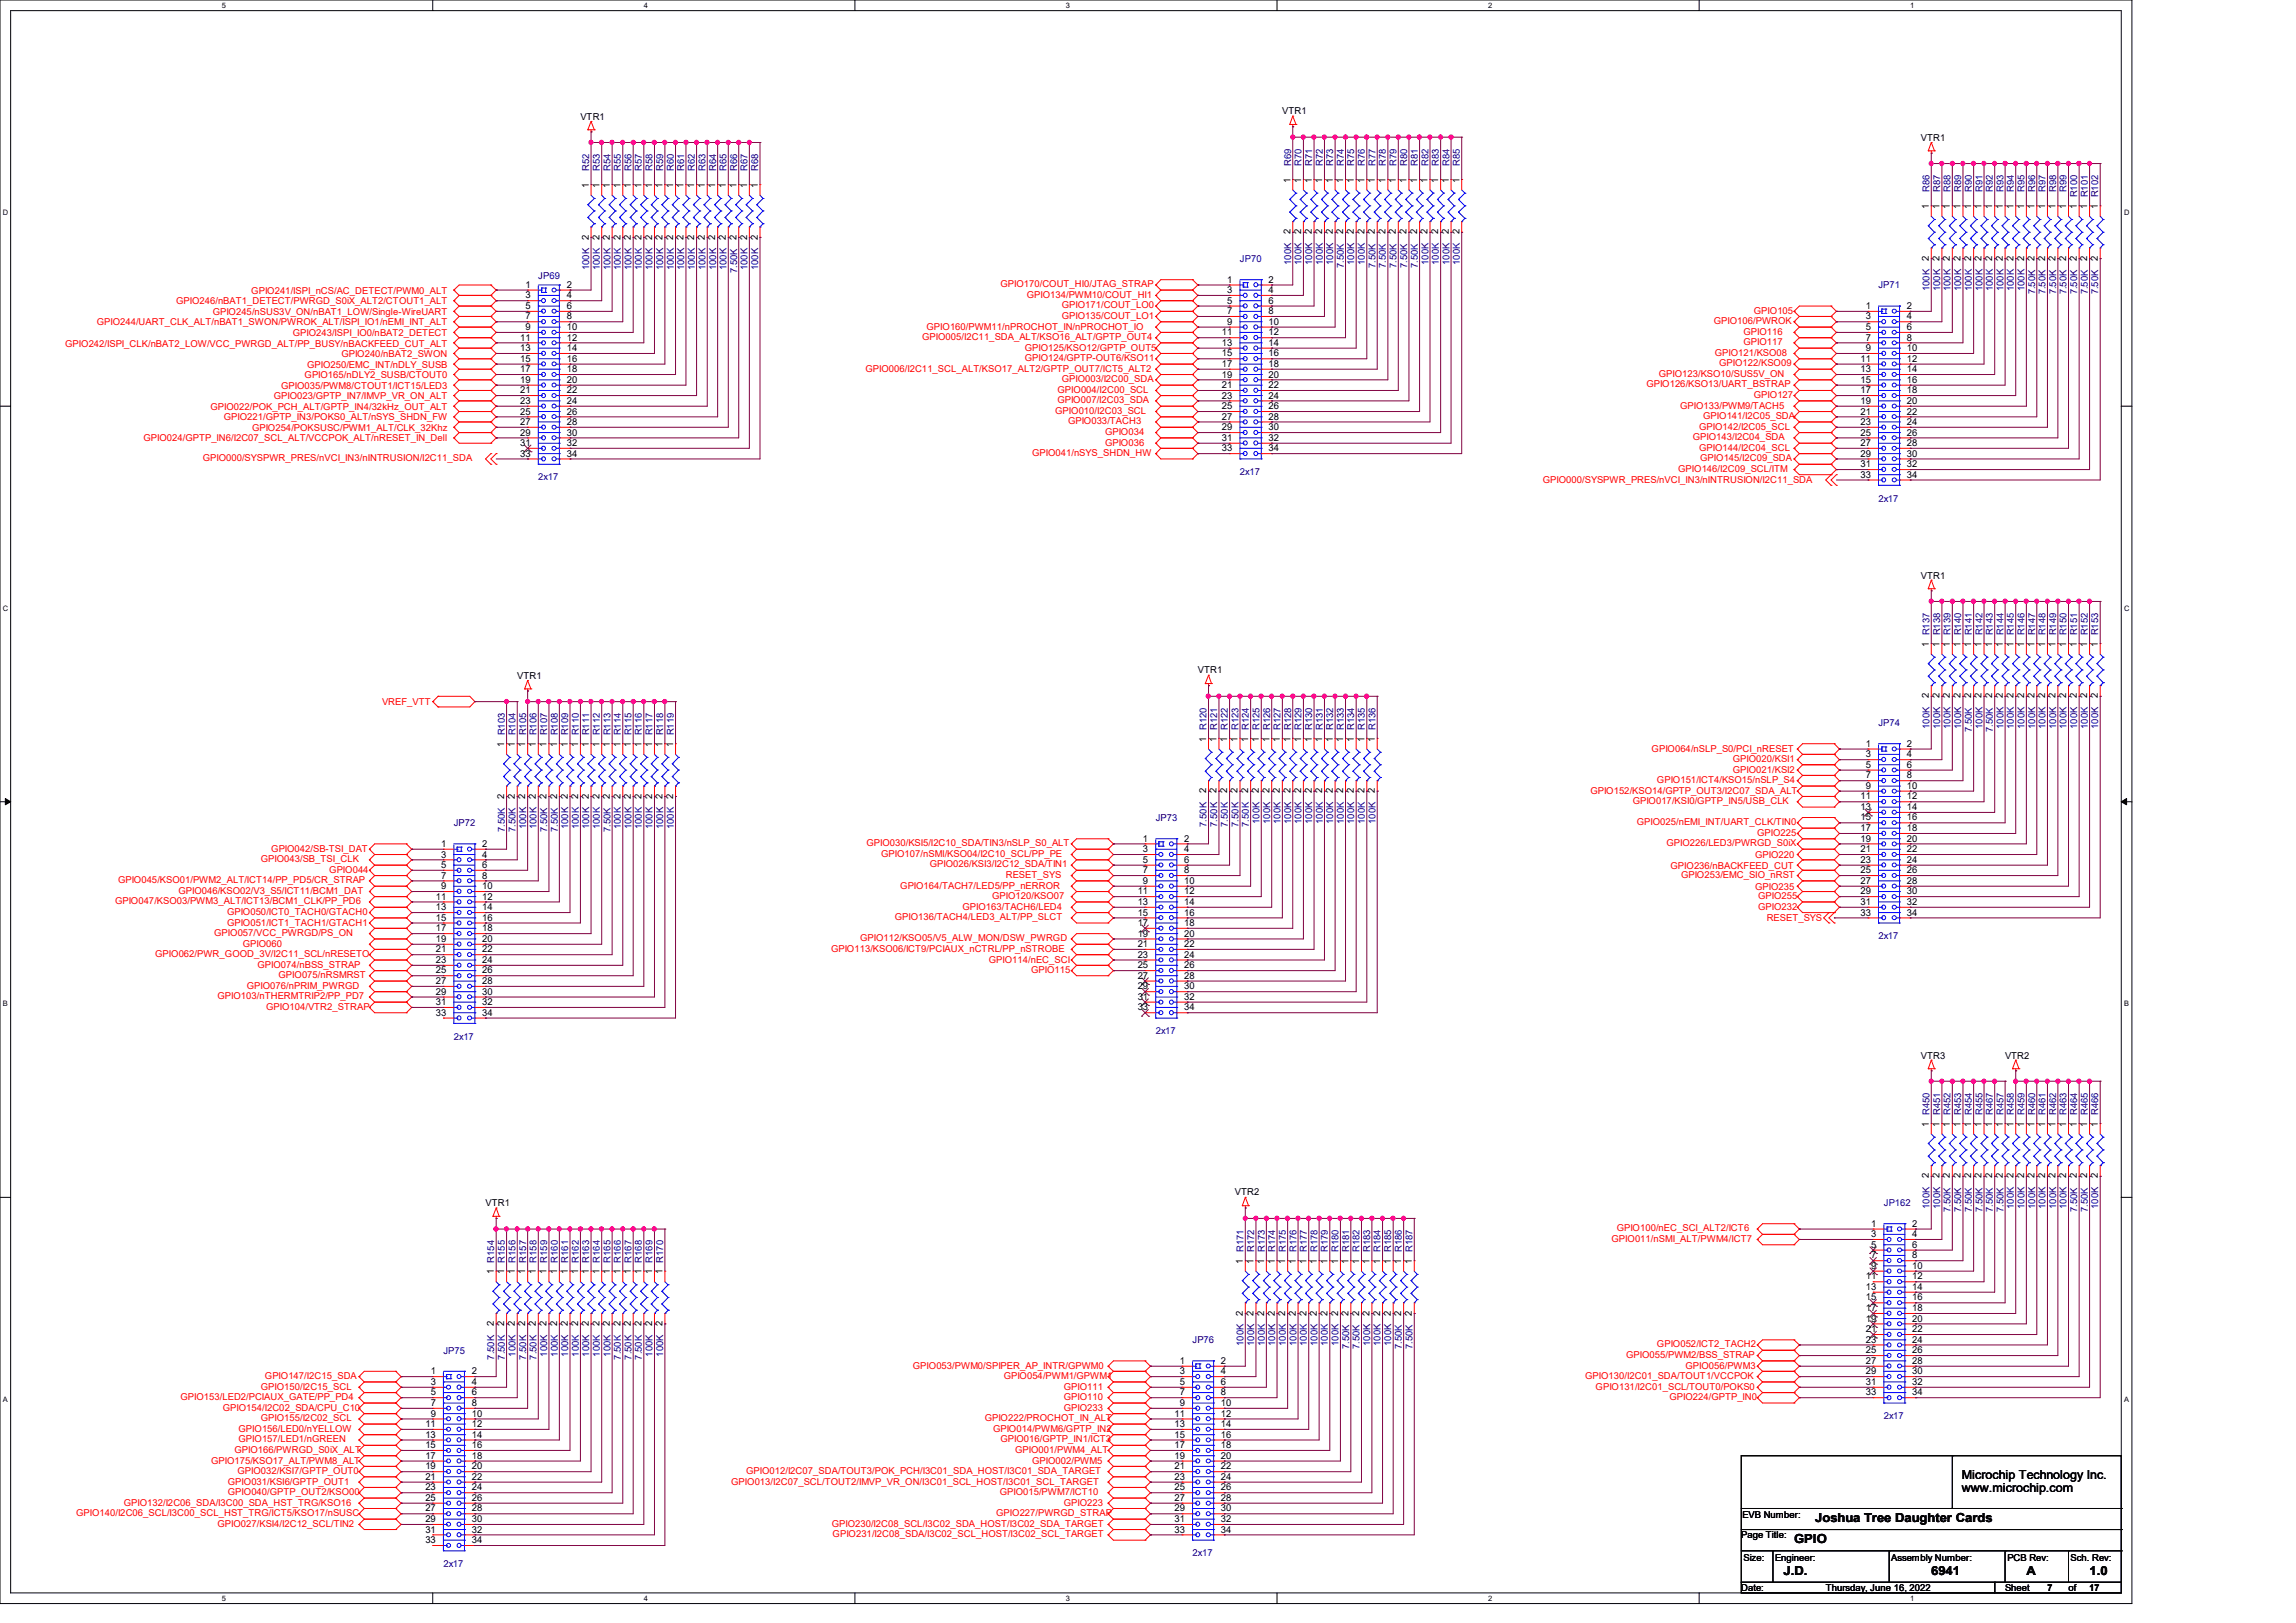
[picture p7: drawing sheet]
<svg xmlns="http://www.w3.org/2000/svg" width="420mm" height="297mm" viewBox="0 0 420 297" stroke-linecap="round" stroke-linejoin="round" font-family="sans-serif">
<defs><g id="words">
<g font-size="2.3">
<text x="358.9" y="270.6">Microchip Technology Inc.</text>
<text x="358.9" y="273">www.microchip.com</text>
<text x="332.1" y="278.6">Joshua Tree Daughter Cards</text>
<text x="328.2" y="282.4">GPIO</text>
<text x="326.3" y="288.2">J.D.</text>
<text x="353.3" y="288.2">6941</text>
<text x="370.7" y="288.2">A</text>
<text x="382.2" y="288.2">1.0</text>
</g>
<g font-size="1.7">
<text x="106.2" y="21.9">VTR1</text>
<text x="234.6" y="20.9">VTR1</text>
<text x="351.4" y="25.7">VTR1</text>
<text x="107.7" y="34.4" transform="rotate(-90 107.7 34.4)">1</text>
<text x="109.6" y="34.4" transform="rotate(-90 109.6 34.4)">1</text>
<text x="111.5" y="34.4" transform="rotate(-90 111.5 34.4)">1</text>
<text x="113.5" y="34.4" transform="rotate(-90 113.5 34.4)">1</text>
<text x="115.4" y="34.4" transform="rotate(-90 115.4 34.4)">1</text>
<text x="117.3" y="34.4" transform="rotate(-90 117.3 34.4)">1</text>
<text x="119.3" y="34.4" transform="rotate(-90 119.3 34.4)">1</text>
<text x="121.2" y="34.4" transform="rotate(-90 121.2 34.4)">1</text>
<text x="123.1" y="34.4" transform="rotate(-90 123.1 34.4)">1</text>
<text x="125" y="34.4" transform="rotate(-90 125 34.4)">1</text>
<text x="127" y="34.4" transform="rotate(-90 127 34.4)">1</text>
<text x="128.9" y="34.4" transform="rotate(-90 128.9 34.4)">1</text>
<text x="130.8" y="34.4" transform="rotate(-90 130.8 34.4)">1</text>
<text x="132.8" y="34.4" transform="rotate(-90 132.8 34.4)">1</text>
<text x="134.7" y="34.4" transform="rotate(-90 134.7 34.4)">1</text>
<text x="136.6" y="34.4" transform="rotate(-90 136.6 34.4)">1</text>
<text x="138.6" y="34.4" transform="rotate(-90 138.6 34.4)">1</text>
<text x="236" y="33.4" transform="rotate(-90 236 33.4)">1</text>
<text x="238" y="33.4" transform="rotate(-90 238 33.4)">1</text>
<text x="239.9" y="33.4" transform="rotate(-90 239.9 33.4)">1</text>
<text x="241.8" y="33.4" transform="rotate(-90 241.8 33.4)">1</text>
<text x="243.8" y="33.4" transform="rotate(-90 243.8 33.4)">1</text>
<text x="245.7" y="33.4" transform="rotate(-90 245.7 33.4)">1</text>
<text x="247.6" y="33.4" transform="rotate(-90 247.6 33.4)">1</text>
<text x="249.6" y="33.4" transform="rotate(-90 249.6 33.4)">1</text>
<text x="251.5" y="33.4" transform="rotate(-90 251.5 33.4)">1</text>
<text x="253.4" y="33.4" transform="rotate(-90 253.4 33.4)">1</text>
<text x="255.3" y="33.4" transform="rotate(-90 255.3 33.4)">1</text>
<text x="257.3" y="33.4" transform="rotate(-90 257.3 33.4)">1</text>
<text x="259.2" y="33.4" transform="rotate(-90 259.2 33.4)">1</text>
<text x="261.1" y="33.4" transform="rotate(-90 261.1 33.4)">1</text>
<text x="263.1" y="33.4" transform="rotate(-90 263.1 33.4)">1</text>
<text x="265" y="33.4" transform="rotate(-90 265 33.4)">1</text>
<text x="266.9" y="33.4" transform="rotate(-90 266.9 33.4)">1</text>
<text x="352.8" y="38.2" transform="rotate(-90 352.8 38.2)">1</text>
<text x="354.8" y="38.2" transform="rotate(-90 354.8 38.2)">1</text>
<text x="356.7" y="38.2" transform="rotate(-90 356.7 38.2)">1</text>
<text x="358.6" y="38.2" transform="rotate(-90 358.6 38.2)">1</text>
<text x="360.6" y="38.2" transform="rotate(-90 360.6 38.2)">1</text>
<text x="362.5" y="38.2" transform="rotate(-90 362.5 38.2)">1</text>
<text x="364.4" y="38.2" transform="rotate(-90 364.4 38.2)">1</text>
<text x="366.3" y="38.2" transform="rotate(-90 366.3 38.2)">1</text>
<text x="368.3" y="38.2" transform="rotate(-90 368.3 38.2)">1</text>
<text x="370.2" y="38.2" transform="rotate(-90 370.2 38.2)">1</text>
<text x="372.1" y="38.2" transform="rotate(-90 372.1 38.2)">1</text>
<text x="374.1" y="38.2" transform="rotate(-90 374.1 38.2)">1</text>
<text x="376" y="38.2" transform="rotate(-90 376 38.2)">1</text>
<text x="377.9" y="38.2" transform="rotate(-90 377.9 38.2)">1</text>
<text x="379.9" y="38.2" transform="rotate(-90 379.9 38.2)">1 R100</text>
<text x="381.8" y="38.2" transform="rotate(-90 381.8 38.2)">1 R101</text>
<text x="383.7" y="38.2" transform="rotate(-90 383.7 38.2)">1 R102</text>
<text x="107.7" y="43.9" transform="rotate(-90 107.7 43.9)">2</text>
<text x="109.6" y="43.9" transform="rotate(-90 109.6 43.9)">2</text>
<text x="111.5" y="43.9" transform="rotate(-90 111.5 43.9)">2</text>
<text x="113.5" y="43.9" transform="rotate(-90 113.5 43.9)">2</text>
<text x="115.4" y="43.9" transform="rotate(-90 115.4 43.9)">2</text>
<text x="117.3" y="43.9" transform="rotate(-90 117.3 43.9)">2</text>
<text x="119.3" y="43.9" transform="rotate(-90 119.3 43.9)">2</text>
<text x="121.2" y="43.9" transform="rotate(-90 121.2 43.9)">2</text>
<text x="123.1" y="43.9" transform="rotate(-90 123.1 43.9)">2</text>
<text x="125" y="43.9" transform="rotate(-90 125 43.9)">2</text>
<text x="127" y="43.9" transform="rotate(-90 127 43.9)">2</text>
<text x="128.9" y="43.9" transform="rotate(-90 128.9 43.9)">2</text>
<text x="130.8" y="43.9" transform="rotate(-90 130.8 43.9)">2</text>
<text x="132.8" y="43.9" transform="rotate(-90 132.8 43.9)">2</text>
<text x="134.7" y="43.9" transform="rotate(-90 134.7 43.9)">2</text>
<text x="136.6" y="43.9" transform="rotate(-90 136.6 43.9)">2</text>
<text x="138.6" y="43.9" transform="rotate(-90 138.6 43.9)">2</text>
<text x="236" y="42.9" transform="rotate(-90 236 42.9)">2</text>
<text x="238" y="42.9" transform="rotate(-90 238 42.9)">2</text>
<text x="239.9" y="42.9" transform="rotate(-90 239.9 42.9)">2</text>
<text x="241.8" y="42.9" transform="rotate(-90 241.8 42.9)">2</text>
<text x="243.8" y="42.9" transform="rotate(-90 243.8 42.9)">2</text>
<text x="245.7" y="42.9" transform="rotate(-90 245.7 42.9)">2</text>
<text x="247.6" y="42.9" transform="rotate(-90 247.6 42.9)">2</text>
<text x="249.6" y="42.9" transform="rotate(-90 249.6 42.9)">2</text>
<text x="251.5" y="42.9" transform="rotate(-90 251.5 42.9)">2</text>
<text x="253.4" y="42.9" transform="rotate(-90 253.4 42.9)">2</text>
<text x="255.3" y="42.9" transform="rotate(-90 255.3 42.9)">2</text>
<text x="257.3" y="42.9" transform="rotate(-90 257.3 42.9)">2</text>
<text x="259.2" y="42.9" transform="rotate(-90 259.2 42.9)">2</text>
<text x="261.1" y="42.9" transform="rotate(-90 261.1 42.9)">2</text>
<text x="263.1" y="42.9" transform="rotate(-90 263.1 42.9)">2</text>
<text x="265" y="42.9" transform="rotate(-90 265 42.9)">2</text>
<text x="266.9" y="42.9" transform="rotate(-90 266.9 42.9)">2</text>
<text x="352.8" y="47.7" transform="rotate(-90 352.8 47.7)">2</text>
<text x="354.8" y="47.7" transform="rotate(-90 354.8 47.7)">2</text>
<text x="356.7" y="47.7" transform="rotate(-90 356.7 47.7)">2</text>
<text x="358.6" y="47.7" transform="rotate(-90 358.6 47.7)">2</text>
<text x="360.6" y="47.7" transform="rotate(-90 360.6 47.7)">2</text>
<text x="362.5" y="47.7" transform="rotate(-90 362.5 47.7)">2</text>
<text x="364.4" y="47.7" transform="rotate(-90 364.4 47.7)">2</text>
<text x="366.3" y="47.7" transform="rotate(-90 366.3 47.7)">2</text>
<text x="368.3" y="47.7" transform="rotate(-90 368.3 47.7)">2</text>
<text x="370.2" y="47.7" transform="rotate(-90 370.2 47.7)">2</text>
<text x="372.1" y="47.7" transform="rotate(-90 372.1 47.7)">2</text>
<text x="374.1" y="47.7" transform="rotate(-90 374.1 47.7)">2</text>
<text x="376" y="47.7" transform="rotate(-90 376 47.7)">2</text>
<text x="377.9" y="47.7" transform="rotate(-90 377.9 47.7)">2</text>
<text x="379.9" y="47.7" transform="rotate(-90 379.9 47.7)">2</text>
<text x="381.8" y="47.7" transform="rotate(-90 381.8 47.7)">2</text>
<text x="383.7" y="47.7" transform="rotate(-90 383.7 47.7)">2</text>
<text x="96.1" y="52.7">1</text>
<text x="103.7" y="52.7">2</text>
<text x="224.5" y="51.7">1</text>
<text x="224.5" y="53.6">3</text>
<text x="232.1" y="53.6">4</text>
<text x="232.1" y="51.7">2</text>
<text x="96.1" y="54.6">3</text>
<text x="96.1" y="56.6">5</text>
<text x="96.1" y="58.5">7</text>
<text x="103.7" y="54.6">4</text>
<text x="103.7" y="56.6">6</text>
<text x="103.7" y="58.5">8</text>
<text x="224.5" y="55.6">5</text>
<text x="224.5" y="57.5">7</text>
<text x="224.5" y="59.4">9</text>
<text x="232.1" y="55.6">6</text>
<text x="232.1" y="57.5">8</text>
<text x="232.1" y="59.4">10</text>
<text x="341.3" y="56.6">1</text>
<text x="341.3" y="58.5">3</text>
<text x="348.8" y="58.5">4</text>
<text x="348.8" y="56.6">2</text>
<text x="95.2" y="62.3">11</text>
<text x="95.2" y="64.3">13</text>
<text x="96.1" y="60.4">9</text>
<text x="103.7" y="60.4">10</text>
<text x="103.7" y="62.3">12</text>
<text x="103.7" y="64.3">14</text>
<text x="223.5" y="61.4">11</text>
<text x="223.5" y="63.3">13</text>
<text x="223.5" y="65.2">15</text>
<text x="232.1" y="61.4">12</text>
<text x="232.1" y="63.3">14</text>
<text x="232.1" y="65.2">16</text>
<text x="341.3" y="60.4">5</text>
<text x="341.3" y="62.3">7</text>
<text x="341.3" y="64.3">9</text>
<text x="348.8" y="60.4">6</text>
<text x="348.8" y="62.3">8</text>
<text x="348.8" y="64.3">10</text>
<text x="95.2" y="66.2">15</text>
<text x="95.2" y="68.1">17</text>
<text x="95.2" y="70.1">19</text>
<text x="95.2" y="72">21</text>
<text x="103.7" y="66.2">16</text>
<text x="103.7" y="68.1">18</text>
<text x="103.7" y="70.1">20</text>
<text x="103.7" y="72">22</text>
<text x="223.5" y="67.1">17</text>
<text x="223.5" y="69.1">19</text>
<text x="223.5" y="71">21</text>
<text x="232.1" y="67.1">18</text>
<text x="232.1" y="69.1">20</text>
<text x="232.1" y="71">22</text>
<text x="340.3" y="66.2">11</text>
<text x="340.3" y="68.1">13</text>
<text x="340.3" y="70.1">15</text>
<text x="340.3" y="72">17</text>
<text x="348.8" y="66.2">12</text>
<text x="348.8" y="68.1">14</text>
<text x="348.8" y="70.1">16</text>
<text x="348.8" y="72">18</text>
<text x="95.2" y="73.9">23</text>
<text x="95.2" y="75.9">25</text>
<text x="95.2" y="77.8">27</text>
<text x="103.7" y="73.9">24</text>
<text x="103.7" y="75.9">26</text>
<text x="103.7" y="77.8">28</text>
<text x="223.5" y="72.9">23</text>
<text x="223.5" y="74.9">25</text>
<text x="223.5" y="76.8">27</text>
<text x="232.1" y="72.9">24</text>
<text x="232.1" y="74.9">26</text>
<text x="232.1" y="76.8">28</text>
<text x="340.3" y="73.9">19</text>
<text x="340.3" y="75.9">21</text>
<text x="340.3" y="77.8">23</text>
<text x="348.8" y="73.9">20</text>
<text x="348.8" y="75.9">22</text>
<text x="348.8" y="77.8">24</text>
<text x="95.2" y="79.7">29</text>
<text x="95.2" y="81.6">31</text>
<text x="95.2" y="83.6">33</text>
<text x="103.7" y="79.7">30</text>
<text x="103.7" y="81.6">32</text>
<text x="103.7" y="83.6">34</text>
<text x="223.5" y="78.7">29</text>
<text x="223.5" y="80.7">31</text>
<text x="223.5" y="82.6">33</text>
<text x="232.1" y="78.7">30</text>
<text x="232.1" y="80.7">32</text>
<text x="232.1" y="82.6">34</text>
<text x="340.3" y="79.7">25</text>
<text x="340.3" y="81.6">27</text>
<text x="340.3" y="83.6">29</text>
<text x="348.8" y="79.7">26</text>
<text x="348.8" y="81.6">28</text>
<text x="348.8" y="83.6">30</text>
<text x="340.3" y="85.5">31</text>
<text x="340.3" y="87.4">33</text>
<text x="348.8" y="85.5">32</text>
<text x="348.8" y="87.4">34</text>
<text x="351.4" y="105.9">VTR1</text>
<text x="352.8" y="118.4" transform="rotate(-90 352.8 118.4)">1 R137</text>
<text x="354.8" y="118.4" transform="rotate(-90 354.8 118.4)">1 R138</text>
<text x="356.7" y="118.4" transform="rotate(-90 356.7 118.4)">1 R139</text>
<text x="358.6" y="118.4" transform="rotate(-90 358.6 118.4)">1 R140</text>
<text x="360.6" y="118.4" transform="rotate(-90 360.6 118.4)">1 R141</text>
<text x="362.5" y="118.4" transform="rotate(-90 362.5 118.4)">1 R142</text>
<text x="364.4" y="118.4" transform="rotate(-90 364.4 118.4)">1 R143</text>
<text x="366.3" y="118.4" transform="rotate(-90 366.3 118.4)">1 R144</text>
<text x="368.3" y="118.4" transform="rotate(-90 368.3 118.4)">1 R145</text>
<text x="370.2" y="118.4" transform="rotate(-90 370.2 118.4)">1 R146</text>
<text x="372.1" y="118.4" transform="rotate(-90 372.1 118.4)">1 R147</text>
<text x="374.1" y="118.4" transform="rotate(-90 374.1 118.4)">1 R148</text>
<text x="376" y="118.4" transform="rotate(-90 376 118.4)">1 R149</text>
<text x="377.9" y="118.4" transform="rotate(-90 377.9 118.4)">1 R150</text>
<text x="379.9" y="118.4" transform="rotate(-90 379.9 118.4)">1 R151</text>
<text x="381.8" y="118.4" transform="rotate(-90 381.8 118.4)">1 R152</text>
<text x="383.7" y="118.4" transform="rotate(-90 383.7 118.4)">1 R153</text>
<text x="94.6" y="124.2">VTR1</text>
<text x="219.1" y="123.2">VTR1</text>
<text x="352.8" y="127.8" transform="rotate(-90 352.8 127.8)">2</text>
<text x="354.8" y="127.8" transform="rotate(-90 354.8 127.8)">2</text>
<text x="356.7" y="127.8" transform="rotate(-90 356.7 127.8)">2</text>
<text x="358.6" y="127.8" transform="rotate(-90 358.6 127.8)">2</text>
<text x="360.6" y="127.8" transform="rotate(-90 360.6 127.8)">2</text>
<text x="362.5" y="127.8" transform="rotate(-90 362.5 127.8)">2</text>
<text x="364.4" y="127.8" transform="rotate(-90 364.4 127.8)">2</text>
<text x="366.3" y="127.8" transform="rotate(-90 366.3 127.8)">2</text>
<text x="368.3" y="127.8" transform="rotate(-90 368.3 127.8)">2</text>
<text x="370.2" y="127.8" transform="rotate(-90 370.2 127.8)">2</text>
<text x="372.1" y="127.8" transform="rotate(-90 372.1 127.8)">2</text>
<text x="374.1" y="127.8" transform="rotate(-90 374.1 127.8)">2</text>
<text x="376" y="127.8" transform="rotate(-90 376 127.8)">2</text>
<text x="377.9" y="127.8" transform="rotate(-90 377.9 127.8)">2</text>
<text x="379.9" y="127.8" transform="rotate(-90 379.9 127.8)">2</text>
<text x="381.8" y="127.8" transform="rotate(-90 381.8 127.8)">2</text>
<text x="383.7" y="127.8" transform="rotate(-90 383.7 127.8)">2</text>
<text x="92.2" y="136.7" transform="rotate(-90 92.2 136.7)">1 R103</text>
<text x="94.2" y="136.7" transform="rotate(-90 94.2 136.7)">1 R104</text>
<text x="96.1" y="136.7" transform="rotate(-90 96.1 136.7)">1 R105</text>
<text x="98" y="136.7" transform="rotate(-90 98 136.7)">1 R106</text>
<text x="100" y="136.7" transform="rotate(-90 100 136.7)">1 R107</text>
<text x="101.9" y="136.7" transform="rotate(-90 101.9 136.7)">1 R108</text>
<text x="103.8" y="136.7" transform="rotate(-90 103.8 136.7)">1 R109</text>
<text x="105.7" y="136.7" transform="rotate(-90 105.7 136.7)">1 R110</text>
<text x="107.7" y="136.7" transform="rotate(-90 107.7 136.7)">1 R111</text>
<text x="109.6" y="136.7" transform="rotate(-90 109.6 136.7)">1 R112</text>
<text x="111.5" y="136.7" transform="rotate(-90 111.5 136.7)">1 R113</text>
<text x="113.5" y="136.7" transform="rotate(-90 113.5 136.7)">1 R114</text>
<text x="115.4" y="136.7" transform="rotate(-90 115.4 136.7)">1 R115</text>
<text x="117.3" y="136.7" transform="rotate(-90 117.3 136.7)">1 R116</text>
<text x="119.3" y="136.7" transform="rotate(-90 119.3 136.7)">1 R117</text>
<text x="121.2" y="136.7" transform="rotate(-90 121.2 136.7)">1 R118</text>
<text x="123.1" y="136.7" transform="rotate(-90 123.1 136.7)">1 R119</text>
<text x="220.6" y="135.7" transform="rotate(-90 220.6 135.7)">1 R120</text>
<text x="222.5" y="135.7" transform="rotate(-90 222.5 135.7)">1 R121</text>
<text x="224.5" y="135.7" transform="rotate(-90 224.5 135.7)">1 R122</text>
<text x="226.4" y="135.7" transform="rotate(-90 226.4 135.7)">1 R123</text>
<text x="228.3" y="135.7" transform="rotate(-90 228.3 135.7)">1 R124</text>
<text x="230.3" y="135.7" transform="rotate(-90 230.3 135.7)">1 R125</text>
<text x="232.2" y="135.7" transform="rotate(-90 232.2 135.7)">1 R126</text>
<text x="234.1" y="135.7" transform="rotate(-90 234.1 135.7)">1 R127</text>
<text x="236" y="135.7" transform="rotate(-90 236 135.7)">1 R128</text>
<text x="238" y="135.7" transform="rotate(-90 238 135.7)">1 R129</text>
<text x="239.9" y="135.7" transform="rotate(-90 239.9 135.7)">1 R130</text>
<text x="241.8" y="135.7" transform="rotate(-90 241.8 135.7)">1 R131</text>
<text x="243.8" y="135.7" transform="rotate(-90 243.8 135.7)">1 R132</text>
<text x="245.7" y="135.7" transform="rotate(-90 245.7 135.7)">1 R133</text>
<text x="247.6" y="135.7" transform="rotate(-90 247.6 135.7)">1 R134</text>
<text x="249.6" y="135.7" transform="rotate(-90 249.6 135.7)">1 R135</text>
<text x="251.5" y="135.7" transform="rotate(-90 251.5 135.7)">1 R136</text>
<text x="341.3" y="136.6">1</text>
<text x="348.8" y="136.6">2</text>
<text x="341.3" y="138.6">3</text>
<text x="341.3" y="140.5">5</text>
<text x="341.3" y="142.4">7</text>
<text x="348.8" y="138.6">4</text>
<text x="348.8" y="140.5">6</text>
<text x="348.8" y="142.4">8</text>
<text x="92.2" y="146.2" transform="rotate(-90 92.2 146.2)">2</text>
<text x="94.2" y="146.2" transform="rotate(-90 94.2 146.2)">2</text>
<text x="96.1" y="146.2" transform="rotate(-90 96.1 146.2)">2</text>
<text x="98" y="146.2" transform="rotate(-90 98 146.2)">2</text>
<text x="100" y="146.2" transform="rotate(-90 100 146.2)">2</text>
<text x="101.9" y="146.2" transform="rotate(-90 101.9 146.2)">2</text>
<text x="103.8" y="146.2" transform="rotate(-90 103.8 146.2)">2</text>
<text x="105.7" y="146.2" transform="rotate(-90 105.7 146.2)">2</text>
<text x="107.7" y="146.2" transform="rotate(-90 107.7 146.2)">2</text>
<text x="109.6" y="146.2" transform="rotate(-90 109.6 146.2)">2</text>
<text x="111.5" y="146.2" transform="rotate(-90 111.5 146.2)">2</text>
<text x="113.5" y="146.2" transform="rotate(-90 113.5 146.2)">2</text>
<text x="115.4" y="146.2" transform="rotate(-90 115.4 146.2)">2</text>
<text x="117.3" y="146.2" transform="rotate(-90 117.3 146.2)">2</text>
<text x="119.3" y="146.2" transform="rotate(-90 119.3 146.2)">2</text>
<text x="121.2" y="146.2" transform="rotate(-90 121.2 146.2)">2</text>
<text x="123.1" y="146.2" transform="rotate(-90 123.1 146.2)">2</text>
<text x="220.6" y="145.2" transform="rotate(-90 220.6 145.2)">2</text>
<text x="222.5" y="145.2" transform="rotate(-90 222.5 145.2)">2</text>
<text x="224.5" y="145.2" transform="rotate(-90 224.5 145.2)">2</text>
<text x="226.4" y="145.2" transform="rotate(-90 226.4 145.2)">2</text>
<text x="228.3" y="145.2" transform="rotate(-90 228.3 145.2)">2</text>
<text x="230.3" y="145.2" transform="rotate(-90 230.3 145.2)">2</text>
<text x="232.2" y="145.2" transform="rotate(-90 232.2 145.2)">2</text>
<text x="234.1" y="145.2" transform="rotate(-90 234.1 145.2)">2</text>
<text x="236" y="145.2" transform="rotate(-90 236 145.2)">2</text>
<text x="238" y="145.2" transform="rotate(-90 238 145.2)">2</text>
<text x="239.9" y="145.2" transform="rotate(-90 239.9 145.2)">2</text>
<text x="241.8" y="145.2" transform="rotate(-90 241.8 145.2)">2</text>
<text x="243.8" y="145.2" transform="rotate(-90 243.8 145.2)">2</text>
<text x="245.7" y="145.2" transform="rotate(-90 245.7 145.2)">2</text>
<text x="247.6" y="145.2" transform="rotate(-90 247.6 145.2)">2</text>
<text x="249.6" y="145.2" transform="rotate(-90 249.6 145.2)">2</text>
<text x="251.5" y="145.2" transform="rotate(-90 251.5 145.2)">2</text>
<text x="340.3" y="146.3">11</text>
<text x="340.3" y="148.2">13</text>
<text x="341.3" y="144.4">9</text>
<text x="348.8" y="144.4">10</text>
<text x="348.8" y="146.3">12</text>
<text x="348.8" y="148.2">14</text>
<text x="80.7" y="155">1</text>
<text x="88.2" y="155">2</text>
<text x="209.1" y="154">1</text>
<text x="209.1" y="156">3</text>
<text x="216.6" y="156">4</text>
<text x="216.6" y="154">2</text>
<text x="340.3" y="150.2">15</text>
<text x="340.3" y="152.1">17</text>
<text x="340.3" y="154">19</text>
<text x="340.3" y="156">21</text>
<text x="348.8" y="150.2">16</text>
<text x="348.8" y="152.1">18</text>
<text x="348.8" y="154">20</text>
<text x="348.8" y="156">22</text>
<text x="80.7" y="156.9">3</text>
<text x="80.7" y="158.8">5</text>
<text x="80.7" y="160.8">7</text>
<text x="88.2" y="156.9">4</text>
<text x="88.2" y="158.8">6</text>
<text x="88.2" y="160.8">8</text>
<text x="209.1" y="157.9">5</text>
<text x="209.1" y="159.8">7</text>
<text x="209.1" y="161.8">9</text>
<text x="216.6" y="157.9">6</text>
<text x="216.6" y="159.8">8</text>
<text x="216.6" y="161.8">10</text>
<text x="340.3" y="157.9">23</text>
<text x="340.3" y="159.8">25</text>
<text x="340.3" y="161.8">27</text>
<text x="348.8" y="157.9">24</text>
<text x="348.8" y="159.8">26</text>
<text x="348.8" y="161.8">28</text>
<text x="79.7" y="164.6">11</text>
<text x="79.7" y="166.6">13</text>
<text x="80.7" y="162.7">9</text>
<text x="88.2" y="162.7">10</text>
<text x="88.2" y="164.6">12</text>
<text x="88.2" y="166.6">14</text>
<text x="208.1" y="163.7">11</text>
<text x="208.1" y="165.6">13</text>
<text x="208.1" y="167.6">15</text>
<text x="216.6" y="163.7">12</text>
<text x="216.6" y="165.6">14</text>
<text x="216.6" y="167.6">16</text>
<text x="340.3" y="163.7">29</text>
<text x="340.3" y="165.6">31</text>
<text x="340.3" y="167.6">33</text>
<text x="348.8" y="163.7">30</text>
<text x="348.8" y="165.6">32</text>
<text x="348.8" y="167.6">34</text>
<text x="79.7" y="168.5">15</text>
<text x="79.7" y="170.4">17</text>
<text x="79.7" y="172.4">19</text>
<text x="88.2" y="168.5">16</text>
<text x="88.2" y="170.4">18</text>
<text x="88.2" y="172.4">20</text>
<text x="208.1" y="169.5">17</text>
<text x="208.1" y="171.4">19</text>
<text x="208.1" y="173.3">21</text>
<text x="216.6" y="169.5">18</text>
<text x="216.6" y="171.4">20</text>
<text x="216.6" y="173.3">22</text>
<text x="79.7" y="174.3">21</text>
<text x="79.7" y="176.2">23</text>
<text x="79.7" y="178.1">25</text>
<text x="88.2" y="174.3">22</text>
<text x="88.2" y="176.2">24</text>
<text x="88.2" y="178.1">26</text>
<text x="208.1" y="175.3">23</text>
<text x="208.1" y="177.2">25</text>
<text x="208.1" y="179.1">27</text>
<text x="216.6" y="175.3">24</text>
<text x="216.6" y="177.2">26</text>
<text x="216.6" y="179.1">28</text>
<text x="79.7" y="180.1">27</text>
<text x="79.7" y="182">29</text>
<text x="79.7" y="183.9">31</text>
<text x="79.7" y="185.9">33</text>
<text x="88.2" y="180.1">28</text>
<text x="88.2" y="182">30</text>
<text x="88.2" y="183.9">32</text>
<text x="88.2" y="185.9">34</text>
<text x="208.1" y="181.1">29</text>
<text x="208.1" y="183">31</text>
<text x="208.1" y="184.9">33</text>
<text x="216.6" y="181.1">30</text>
<text x="216.6" y="183">32</text>
<text x="216.6" y="184.9">34</text>
<text x="351.4" y="193.7">VTR3</text>
<text x="366.8" y="193.7">VTR2</text>
<text x="352.8" y="206.2" transform="rotate(-90 352.8 206.2)">1 R450</text>
<text x="354.8" y="206.2" transform="rotate(-90 354.8 206.2)">1 R451</text>
<text x="356.7" y="206.2" transform="rotate(-90 356.7 206.2)">1 R452</text>
<text x="358.6" y="206.2" transform="rotate(-90 358.6 206.2)">1 R453</text>
<text x="360.6" y="206.2" transform="rotate(-90 360.6 206.2)">1 R454</text>
<text x="362.5" y="206.2" transform="rotate(-90 362.5 206.2)">1 R455</text>
<text x="364.4" y="206.2" transform="rotate(-90 364.4 206.2)">1 R467</text>
<text x="366.3" y="206.2" transform="rotate(-90 366.3 206.2)">1 R457</text>
<text x="368.3" y="206.2" transform="rotate(-90 368.3 206.2)">1 R458</text>
<text x="370.2" y="206.2" transform="rotate(-90 370.2 206.2)">1 R459</text>
<text x="372.1" y="206.2" transform="rotate(-90 372.1 206.2)">1 R460</text>
<text x="374.1" y="206.2" transform="rotate(-90 374.1 206.2)">1 R461</text>
<text x="376" y="206.2" transform="rotate(-90 376 206.2)">1 R462</text>
<text x="377.9" y="206.2" transform="rotate(-90 377.9 206.2)">1 R463</text>
<text x="379.9" y="206.2" transform="rotate(-90 379.9 206.2)">1 R464</text>
<text x="381.8" y="206.2" transform="rotate(-90 381.8 206.2)">1 R465</text>
<text x="383.7" y="206.2" transform="rotate(-90 383.7 206.2)">1 R466</text>
<text x="352.8" y="215.6" transform="rotate(-90 352.8 215.6)">2</text>
<text x="354.8" y="215.6" transform="rotate(-90 354.8 215.6)">2</text>
<text x="356.7" y="215.6" transform="rotate(-90 356.7 215.6)">2</text>
<text x="358.6" y="215.6" transform="rotate(-90 358.6 215.6)">2</text>
<text x="360.6" y="215.6" transform="rotate(-90 360.6 215.6)">2</text>
<text x="362.5" y="215.6" transform="rotate(-90 362.5 215.6)">2</text>
<text x="364.4" y="215.6" transform="rotate(-90 364.4 215.6)">2</text>
<text x="366.3" y="215.6" transform="rotate(-90 366.3 215.6)">2</text>
<text x="368.3" y="215.6" transform="rotate(-90 368.3 215.6)">2</text>
<text x="370.2" y="215.6" transform="rotate(-90 370.2 215.6)">2</text>
<text x="372.1" y="215.6" transform="rotate(-90 372.1 215.6)">2</text>
<text x="374.1" y="215.6" transform="rotate(-90 374.1 215.6)">2</text>
<text x="376" y="215.6" transform="rotate(-90 376 215.6)">2</text>
<text x="377.9" y="215.6" transform="rotate(-90 377.9 215.6)">2</text>
<text x="379.9" y="215.6" transform="rotate(-90 379.9 215.6)">2</text>
<text x="381.8" y="215.6" transform="rotate(-90 381.8 215.6)">2</text>
<text x="383.7" y="215.6" transform="rotate(-90 383.7 215.6)">2</text>
<text x="88.8" y="220.7">VTR1</text>
<text x="225.9" y="218.8">VTR2</text>
<text x="342.3" y="224.5">1</text>
<text x="342.3" y="226.4">3</text>
<text x="349.8" y="226.4">4</text>
<text x="349.8" y="224.5">2</text>
<text x="90.3" y="233.2" transform="rotate(-90 90.3 233.2)">1 R154</text>
<text x="92.2" y="233.2" transform="rotate(-90 92.2 233.2)">1 R155</text>
<text x="94.2" y="233.2" transform="rotate(-90 94.2 233.2)">1 R156</text>
<text x="96.1" y="233.2" transform="rotate(-90 96.1 233.2)">1 R157</text>
<text x="98" y="233.2" transform="rotate(-90 98 233.2)">1 R158</text>
<text x="100" y="233.2" transform="rotate(-90 100 233.2)">1 R159</text>
<text x="101.9" y="233.2" transform="rotate(-90 101.9 233.2)">1 R160</text>
<text x="103.8" y="233.2" transform="rotate(-90 103.8 233.2)">1 R161</text>
<text x="105.7" y="233.2" transform="rotate(-90 105.7 233.2)">1 R162</text>
<text x="107.7" y="233.2" transform="rotate(-90 107.7 233.2)">1 R163</text>
<text x="109.6" y="233.2" transform="rotate(-90 109.6 233.2)">1 R164</text>
<text x="111.5" y="233.2" transform="rotate(-90 111.5 233.2)">1 R165</text>
<text x="113.5" y="233.2" transform="rotate(-90 113.5 233.2)">1 R166</text>
<text x="115.4" y="233.2" transform="rotate(-90 115.4 233.2)">1 R167</text>
<text x="117.3" y="233.2" transform="rotate(-90 117.3 233.2)">1 R168</text>
<text x="119.3" y="233.2" transform="rotate(-90 119.3 233.2)">1 R169</text>
<text x="121.2" y="233.2" transform="rotate(-90 121.2 233.2)">1 R170</text>
<text x="227.4" y="231.3" transform="rotate(-90 227.4 231.3)">1 R171</text>
<text x="229.3" y="231.3" transform="rotate(-90 229.3 231.3)">1 R172</text>
<text x="231.2" y="231.3" transform="rotate(-90 231.2 231.3)">1 R173</text>
<text x="233.2" y="231.3" transform="rotate(-90 233.2 231.3)">1 R174</text>
<text x="235.1" y="231.3" transform="rotate(-90 235.1 231.3)">1 R175</text>
<text x="237" y="231.3" transform="rotate(-90 237 231.3)">1 R176</text>
<text x="239" y="231.3" transform="rotate(-90 239 231.3)">1 R177</text>
<text x="240.9" y="231.3" transform="rotate(-90 240.9 231.3)">1 R178</text>
<text x="242.8" y="231.3" transform="rotate(-90 242.8 231.3)">1 R179</text>
<text x="244.8" y="231.3" transform="rotate(-90 244.8 231.3)">1 R180</text>
<text x="246.7" y="231.3" transform="rotate(-90 246.7 231.3)">1 R181</text>
<text x="248.6" y="231.3" transform="rotate(-90 248.6 231.3)">1 R182</text>
<text x="250.5" y="231.3" transform="rotate(-90 250.5 231.3)">1 R183</text>
<text x="252.5" y="231.3" transform="rotate(-90 252.5 231.3)">1 R184</text>
<text x="254.4" y="231.3" transform="rotate(-90 254.4 231.3)">1 R185</text>
<text x="256.3" y="231.3" transform="rotate(-90 256.3 231.3)">1 R186</text>
<text x="258.3" y="231.3" transform="rotate(-90 258.3 231.3)">1 R187</text>
<text x="342.3" y="228.3">5</text>
<text x="342.3" y="230.3">7</text>
<text x="342.3" y="232.2">9</text>
<text x="349.8" y="228.3">6</text>
<text x="349.8" y="230.3">8</text>
<text x="349.8" y="232.2">10</text>
<text x="341.3" y="234.1">11</text>
<text x="341.3" y="236">13</text>
<text x="341.3" y="238">15</text>
<text x="341.3" y="239.9">17</text>
<text x="349.8" y="234.1">12</text>
<text x="349.8" y="236">14</text>
<text x="349.8" y="238">16</text>
<text x="349.8" y="239.9">18</text>
<text x="90.3" y="242.7" transform="rotate(-90 90.3 242.7)">2</text>
<text x="92.2" y="242.7" transform="rotate(-90 92.2 242.7)">2</text>
<text x="94.2" y="242.7" transform="rotate(-90 94.2 242.7)">2</text>
<text x="96.1" y="242.7" transform="rotate(-90 96.1 242.7)">2</text>
<text x="98" y="242.7" transform="rotate(-90 98 242.7)">2</text>
<text x="100" y="242.7" transform="rotate(-90 100 242.7)">2</text>
<text x="101.9" y="242.7" transform="rotate(-90 101.9 242.7)">2</text>
<text x="103.8" y="242.7" transform="rotate(-90 103.8 242.7)">2</text>
<text x="105.7" y="242.7" transform="rotate(-90 105.7 242.7)">2</text>
<text x="107.7" y="242.7" transform="rotate(-90 107.7 242.7)">2</text>
<text x="109.6" y="242.7" transform="rotate(-90 109.6 242.7)">2</text>
<text x="111.5" y="242.7" transform="rotate(-90 111.5 242.7)">2</text>
<text x="113.5" y="242.7" transform="rotate(-90 113.5 242.7)">2</text>
<text x="115.4" y="242.7" transform="rotate(-90 115.4 242.7)">2</text>
<text x="117.3" y="242.7" transform="rotate(-90 117.3 242.7)">2</text>
<text x="119.3" y="242.7" transform="rotate(-90 119.3 242.7)">2</text>
<text x="121.2" y="242.7" transform="rotate(-90 121.2 242.7)">2</text>
<text x="227.4" y="240.7" transform="rotate(-90 227.4 240.7)">2</text>
<text x="229.3" y="240.7" transform="rotate(-90 229.3 240.7)">2</text>
<text x="231.2" y="240.7" transform="rotate(-90 231.2 240.7)">2</text>
<text x="233.2" y="240.7" transform="rotate(-90 233.2 240.7)">2</text>
<text x="235.1" y="240.7" transform="rotate(-90 235.1 240.7)">2</text>
<text x="237" y="240.7" transform="rotate(-90 237 240.7)">2</text>
<text x="239" y="240.7" transform="rotate(-90 239 240.7)">2</text>
<text x="240.9" y="240.7" transform="rotate(-90 240.9 240.7)">2</text>
<text x="242.8" y="240.7" transform="rotate(-90 242.8 240.7)">2</text>
<text x="244.8" y="240.7" transform="rotate(-90 244.8 240.7)">2</text>
<text x="246.7" y="240.7" transform="rotate(-90 246.7 240.7)">2</text>
<text x="248.6" y="240.7" transform="rotate(-90 248.6 240.7)">2</text>
<text x="250.5" y="240.7" transform="rotate(-90 250.5 240.7)">2</text>
<text x="252.5" y="240.7" transform="rotate(-90 252.5 240.7)">2</text>
<text x="254.4" y="240.7" transform="rotate(-90 254.4 240.7)">2</text>
<text x="256.3" y="240.7" transform="rotate(-90 256.3 240.7)">2</text>
<text x="258.3" y="240.7" transform="rotate(-90 258.3 240.7)">2</text>
<text x="341.3" y="241.8">19</text>
<text x="341.3" y="243.8">21</text>
<text x="341.3" y="245.7">23</text>
<text x="349.8" y="241.8">20</text>
<text x="349.8" y="243.8">22</text>
<text x="349.8" y="245.7">24</text>
<text x="78.8" y="251.5">1</text>
<text x="86.3" y="251.5">2</text>
<text x="215.8" y="249.6">1</text>
<text x="215.8" y="251.5">3</text>
<text x="223.3" y="251.5">4</text>
<text x="223.3" y="249.6">2</text>
<text x="341.3" y="247.6">25</text>
<text x="341.3" y="249.6">27</text>
<text x="341.3" y="251.5">29</text>
<text x="349.8" y="247.6">26</text>
<text x="349.8" y="249.6">28</text>
<text x="349.8" y="251.5">30</text>
<text x="78.8" y="253.4">3</text>
<text x="78.8" y="255.3">5</text>
<text x="78.8" y="257.3">7</text>
<text x="86.3" y="253.4">4</text>
<text x="86.3" y="255.3">6</text>
<text x="86.3" y="257.3">8</text>
<text x="215.8" y="253.4">5</text>
<text x="215.8" y="255.3">7</text>
<text x="215.8" y="257.3">9</text>
<text x="223.3" y="253.4">6</text>
<text x="223.3" y="255.3">8</text>
<text x="223.3" y="257.3">10</text>
<text x="341.3" y="253.4">31</text>
<text x="341.3" y="255.3">33</text>
<text x="349.8" y="253.4">32</text>
<text x="349.8" y="255.3">34</text>
<text x="77.8" y="261.1">11</text>
<text x="77.8" y="263.1">13</text>
<text x="78.8" y="259.2">9</text>
<text x="86.3" y="259.2">10</text>
<text x="86.3" y="261.1">12</text>
<text x="86.3" y="263.1">14</text>
<text x="214.8" y="259.2">11</text>
<text x="214.8" y="261.1">13</text>
<text x="214.8" y="263.1">15</text>
<text x="223.3" y="259.2">12</text>
<text x="223.3" y="261.1">14</text>
<text x="223.3" y="263.1">16</text>
<text x="77.8" y="265">15</text>
<text x="77.8" y="266.9">17</text>
<text x="77.8" y="268.9">19</text>
<text x="86.3" y="265">16</text>
<text x="86.3" y="266.9">18</text>
<text x="86.3" y="268.9">20</text>
<text x="214.8" y="265">17</text>
<text x="214.8" y="266.9">19</text>
<text x="214.8" y="268.9">21</text>
<text x="223.3" y="265">18</text>
<text x="223.3" y="266.9">20</text>
<text x="223.3" y="268.9">22</text>
<text x="77.8" y="270.8">21</text>
<text x="77.8" y="272.7">23</text>
<text x="77.8" y="274.7">25</text>
<text x="86.3" y="270.8">22</text>
<text x="86.3" y="272.7">24</text>
<text x="86.3" y="274.7">26</text>
<text x="214.8" y="270.8">23</text>
<text x="214.8" y="272.7">25</text>
<text x="214.8" y="274.7">27</text>
<text x="223.3" y="270.8">24</text>
<text x="223.3" y="272.7">26</text>
<text x="223.3" y="274.7">28</text>
<text x="77.8" y="276.6">27</text>
<text x="77.8" y="278.5">29</text>
<text x="77.8" y="280.5">31</text>
<text x="86.3" y="276.6">28</text>
<text x="86.3" y="278.5">30</text>
<text x="86.3" y="280.5">32</text>
<text x="214.8" y="276.6">29</text>
<text x="214.8" y="278.5">31</text>
<text x="214.8" y="280.5">33</text>
<text x="223.3" y="276.6">30</text>
<text x="223.3" y="278.5">32</text>
<text x="223.3" y="280.5">34</text>
<text x="318.5" y="281.5">Page Title:</text>
<text x="318.7" y="277.9">EVB Number:</text>
<text x="77.8" y="282.4">33</text>
<text x="86.3" y="282.4">34</text>
<text x="318.9" y="285.6">Size:</text>
<text x="324.7" y="285.6">Engineer:</text>
<text x="345.9" y="285.6">Assembly Number:</text>
<text x="367.2" y="285.6">PCB Rev:</text>
<text x="378.7" y="285.6">Sch. Rev:</text>
<text x="318.5" y="291.2">Date:</text>
<text x="334" y="291.2">Thursday, June 16, 2022</text>
<text x="366.8" y="291.2">Sheet</text>
<text x="374.5" y="291.2">7</text>
<text x="378.4" y="291.2">of</text>
<text x="382.2" y="291.2">17</text>
</g>
<g font-size="1.7" fill="#000080">
<text x="107.8" y="31.3" transform="rotate(-90 107.8 31.3)">R52</text>
<text x="109.7" y="31.3" transform="rotate(-90 109.7 31.3)">R53</text>
<text x="111.7" y="31.3" transform="rotate(-90 111.7 31.3)">R54</text>
<text x="113.6" y="31.3" transform="rotate(-90 113.6 31.3)">R55</text>
<text x="115.5" y="31.3" transform="rotate(-90 115.5 31.3)">R56</text>
<text x="117.4" y="31.3" transform="rotate(-90 117.4 31.3)">R57</text>
<text x="119.4" y="31.3" transform="rotate(-90 119.4 31.3)">R58</text>
<text x="121.3" y="31.3" transform="rotate(-90 121.3 31.3)">R59</text>
<text x="123.2" y="31.3" transform="rotate(-90 123.2 31.3)">R60</text>
<text x="125.2" y="31.3" transform="rotate(-90 125.2 31.3)">R61</text>
<text x="127.1" y="31.3" transform="rotate(-90 127.1 31.3)">R62</text>
<text x="129" y="31.3" transform="rotate(-90 129 31.3)">R63</text>
<text x="131" y="31.3" transform="rotate(-90 131 31.3)">R64</text>
<text x="132.9" y="31.3" transform="rotate(-90 132.9 31.3)">R65</text>
<text x="134.8" y="31.3" transform="rotate(-90 134.8 31.3)">R66</text>
<text x="136.7" y="31.3" transform="rotate(-90 136.7 31.3)">R67</text>
<text x="138.7" y="31.3" transform="rotate(-90 138.7 31.3)">R68</text>
<text x="236.2" y="30.3" transform="rotate(-90 236.2 30.3)">R69</text>
<text x="238.1" y="30.3" transform="rotate(-90 238.1 30.3)">R70</text>
<text x="240" y="30.3" transform="rotate(-90 240 30.3)">R71</text>
<text x="242" y="30.3" transform="rotate(-90 242 30.3)">R72</text>
<text x="243.9" y="30.3" transform="rotate(-90 243.9 30.3)">R73</text>
<text x="245.8" y="30.3" transform="rotate(-90 245.8 30.3)">R74</text>
<text x="247.7" y="30.3" transform="rotate(-90 247.7 30.3)">R75</text>
<text x="249.7" y="30.3" transform="rotate(-90 249.7 30.3)">R76</text>
<text x="251.6" y="30.3" transform="rotate(-90 251.6 30.3)">R77</text>
<text x="253.5" y="30.3" transform="rotate(-90 253.5 30.3)">R78</text>
<text x="255.5" y="30.3" transform="rotate(-90 255.5 30.3)">R79</text>
<text x="257.4" y="30.3" transform="rotate(-90 257.4 30.3)">R80</text>
<text x="259.3" y="30.3" transform="rotate(-90 259.3 30.3)">R81</text>
<text x="261.3" y="30.3" transform="rotate(-90 261.3 30.3)">R82</text>
<text x="263.2" y="30.3" transform="rotate(-90 263.2 30.3)">R83</text>
<text x="265.1" y="30.3" transform="rotate(-90 265.1 30.3)">R84</text>
<text x="267" y="30.3" transform="rotate(-90 267 30.3)">R85</text>
<text x="353" y="35.1" transform="rotate(-90 353 35.1)">R86</text>
<text x="354.9" y="35.1" transform="rotate(-90 354.9 35.1)">R87</text>
<text x="356.8" y="35.1" transform="rotate(-90 356.8 35.1)">R88</text>
<text x="358.7" y="35.1" transform="rotate(-90 358.7 35.1)">R89</text>
<text x="360.7" y="35.1" transform="rotate(-90 360.7 35.1)">R90</text>
<text x="362.6" y="35.1" transform="rotate(-90 362.6 35.1)">R91</text>
<text x="364.5" y="35.1" transform="rotate(-90 364.5 35.1)">R92</text>
<text x="366.5" y="35.1" transform="rotate(-90 366.5 35.1)">R93</text>
<text x="368.4" y="35.1" transform="rotate(-90 368.4 35.1)">R94</text>
<text x="370.3" y="35.1" transform="rotate(-90 370.3 35.1)">R95</text>
<text x="372.3" y="35.1" transform="rotate(-90 372.3 35.1)">R96</text>
<text x="374.2" y="35.1" transform="rotate(-90 374.2 35.1)">R97</text>
<text x="376.1" y="35.1" transform="rotate(-90 376.1 35.1)">R98</text>
<text x="378" y="35.1" transform="rotate(-90 378 35.1)">R99</text>
<text x="226.8" y="48">JP70</text>
<text x="98.5" y="51.1">JP69</text>
<text x="107.8" y="49.4" transform="rotate(-90 107.8 49.4)">100K</text>
<text x="109.7" y="49.4" transform="rotate(-90 109.7 49.4)">100K</text>
<text x="111.7" y="49.4" transform="rotate(-90 111.7 49.4)">100K</text>
<text x="113.6" y="49.4" transform="rotate(-90 113.6 49.4)">100K</text>
<text x="115.5" y="49.4" transform="rotate(-90 115.5 49.4)">100K</text>
<text x="117.4" y="49.4" transform="rotate(-90 117.4 49.4)">100K</text>
<text x="119.4" y="49.4" transform="rotate(-90 119.4 49.4)">100K</text>
<text x="121.3" y="49.4" transform="rotate(-90 121.3 49.4)">100K</text>
<text x="123.2" y="49.4" transform="rotate(-90 123.2 49.4)">100K</text>
<text x="125.2" y="49.4" transform="rotate(-90 125.2 49.4)">100K</text>
<text x="127.1" y="49.4" transform="rotate(-90 127.1 49.4)">100K</text>
<text x="129" y="49.4" transform="rotate(-90 129 49.4)">100K</text>
<text x="131" y="49.4" transform="rotate(-90 131 49.4)">100K</text>
<text x="132.9" y="49.4" transform="rotate(-90 132.9 49.4)">100K</text>
<text x="134.8" y="50" transform="rotate(-90 134.8 50)">7.50K</text>
<text x="136.7" y="49.4" transform="rotate(-90 136.7 49.4)">100K</text>
<text x="138.7" y="49.4" transform="rotate(-90 138.7 49.4)">100K</text>
<text x="236.2" y="48.5" transform="rotate(-90 236.2 48.5)">100K</text>
<text x="238.1" y="48.5" transform="rotate(-90 238.1 48.5)">100K</text>
<text x="240" y="48.5" transform="rotate(-90 240 48.5)">100K</text>
<text x="242" y="48.5" transform="rotate(-90 242 48.5)">100K</text>
<text x="243.9" y="48.5" transform="rotate(-90 243.9 48.5)">100K</text>
<text x="245.8" y="49.1" transform="rotate(-90 245.8 49.1)">7.50K</text>
<text x="247.7" y="48.5" transform="rotate(-90 247.7 48.5)">100K</text>
<text x="249.7" y="48.5" transform="rotate(-90 249.7 48.5)">100K</text>
<text x="251.6" y="49.1" transform="rotate(-90 251.6 49.1)">7.50K</text>
<text x="253.5" y="49.1" transform="rotate(-90 253.5 49.1)">7.50K</text>
<text x="255.5" y="49.1" transform="rotate(-90 255.5 49.1)">7.50K</text>
<text x="257.4" y="49.1" transform="rotate(-90 257.4 49.1)">7.50K</text>
<text x="259.3" y="49.1" transform="rotate(-90 259.3 49.1)">7.50K</text>
<text x="261.3" y="48.5" transform="rotate(-90 261.3 48.5)">100K</text>
<text x="263.2" y="48.5" transform="rotate(-90 263.2 48.5)">100K</text>
<text x="265.1" y="48.5" transform="rotate(-90 265.1 48.5)">100K</text>
<text x="267" y="48.5" transform="rotate(-90 267 48.5)">100K</text>
<text x="343.6" y="52.8">JP71</text>
<text x="353" y="53.3" transform="rotate(-90 353 53.3)">100K</text>
<text x="354.9" y="53.3" transform="rotate(-90 354.9 53.3)">100K</text>
<text x="356.8" y="53.3" transform="rotate(-90 356.8 53.3)">100K</text>
<text x="358.7" y="53.3" transform="rotate(-90 358.7 53.3)">100K</text>
<text x="360.7" y="53.3" transform="rotate(-90 360.7 53.3)">100K</text>
<text x="362.6" y="53.3" transform="rotate(-90 362.6 53.3)">100K</text>
<text x="364.5" y="53.3" transform="rotate(-90 364.5 53.3)">100K</text>
<text x="366.5" y="53.3" transform="rotate(-90 366.5 53.3)">100K</text>
<text x="368.4" y="53.3" transform="rotate(-90 368.4 53.3)">100K</text>
<text x="370.3" y="53.3" transform="rotate(-90 370.3 53.3)">100K</text>
<text x="372.3" y="53.9" transform="rotate(-90 372.3 53.9)">7.50K</text>
<text x="374.2" y="53.9" transform="rotate(-90 374.2 53.9)">7.50K</text>
<text x="376.1" y="53.9" transform="rotate(-90 376.1 53.9)">7.50K</text>
<text x="378" y="53.9" transform="rotate(-90 378 53.9)">7.50K</text>
<text x="380" y="53.9" transform="rotate(-90 380 53.9)">7.50K</text>
<text x="381.9" y="53.9" transform="rotate(-90 381.9 53.9)">7.50K</text>
<text x="383.8" y="53.9" transform="rotate(-90 383.8 53.9)">7.50K</text>
<text x="98.5" y="87.9">2x17</text>
<text x="226.8" y="87">2x17</text>
<text x="343.6" y="91.8">2x17</text>
<text x="343.6" y="132.9">JP74</text>
<text x="353" y="133.4" transform="rotate(-90 353 133.4)">100K</text>
<text x="354.9" y="133.4" transform="rotate(-90 354.9 133.4)">100K</text>
<text x="356.8" y="133.4" transform="rotate(-90 356.8 133.4)">100K</text>
<text x="358.7" y="133.4" transform="rotate(-90 358.7 133.4)">100K</text>
<text x="360.7" y="134" transform="rotate(-90 360.7 134)">7.50K</text>
<text x="362.6" y="133.4" transform="rotate(-90 362.6 133.4)">100K</text>
<text x="364.5" y="134" transform="rotate(-90 364.5 134)">7.50K</text>
<text x="366.5" y="133.4" transform="rotate(-90 366.5 133.4)">100K</text>
<text x="368.4" y="133.4" transform="rotate(-90 368.4 133.4)">100K</text>
<text x="370.3" y="133.4" transform="rotate(-90 370.3 133.4)">100K</text>
<text x="372.3" y="133.4" transform="rotate(-90 372.3 133.4)">100K</text>
<text x="374.2" y="133.4" transform="rotate(-90 374.2 133.4)">100K</text>
<text x="376.1" y="133.4" transform="rotate(-90 376.1 133.4)">100K</text>
<text x="378" y="133.4" transform="rotate(-90 378 133.4)">100K</text>
<text x="380" y="133.4" transform="rotate(-90 380 133.4)">100K</text>
<text x="381.9" y="133.4" transform="rotate(-90 381.9 133.4)">100K</text>
<text x="383.8" y="133.4" transform="rotate(-90 383.8 133.4)">100K</text>
<text x="83" y="151.2">JP72</text>
<text x="92.4" y="152.3" transform="rotate(-90 92.4 152.3)">7.50K</text>
<text x="94.3" y="152.3" transform="rotate(-90 94.3 152.3)">7.50K</text>
<text x="96.2" y="151.8" transform="rotate(-90 96.2 151.8)">100K</text>
<text x="98.1" y="151.8" transform="rotate(-90 98.1 151.8)">100K</text>
<text x="100.1" y="152.3" transform="rotate(-90 100.1 152.3)">7.50K</text>
<text x="102" y="152.3" transform="rotate(-90 102 152.3)">7.50K</text>
<text x="103.9" y="151.8" transform="rotate(-90 103.9 151.8)">100K</text>
<text x="105.9" y="151.8" transform="rotate(-90 105.9 151.8)">100K</text>
<text x="107.8" y="151.8" transform="rotate(-90 107.8 151.8)">100K</text>
<text x="109.7" y="151.8" transform="rotate(-90 109.7 151.8)">100K</text>
<text x="111.7" y="152.3" transform="rotate(-90 111.7 152.3)">7.50K</text>
<text x="113.6" y="151.8" transform="rotate(-90 113.6 151.8)">100K</text>
<text x="115.5" y="151.8" transform="rotate(-90 115.5 151.8)">100K</text>
<text x="117.4" y="151.8" transform="rotate(-90 117.4 151.8)">100K</text>
<text x="119.4" y="151.8" transform="rotate(-90 119.4 151.8)">100K</text>
<text x="121.3" y="151.8" transform="rotate(-90 121.3 151.8)">100K</text>
<text x="123.2" y="151.8" transform="rotate(-90 123.2 151.8)">100K</text>
<text x="211.4" y="150.3">JP73</text>
<text x="220.7" y="151.3" transform="rotate(-90 220.7 151.3)">7.50K</text>
<text x="222.7" y="151.3" transform="rotate(-90 222.7 151.3)">7.50K</text>
<text x="224.6" y="151.3" transform="rotate(-90 224.6 151.3)">7.50K</text>
<text x="226.5" y="151.3" transform="rotate(-90 226.5 151.3)">7.50K</text>
<text x="228.4" y="151.3" transform="rotate(-90 228.4 151.3)">7.50K</text>
<text x="230.4" y="150.8" transform="rotate(-90 230.4 150.8)">100K</text>
<text x="232.3" y="150.8" transform="rotate(-90 232.3 150.8)">100K</text>
<text x="234.2" y="150.8" transform="rotate(-90 234.2 150.8)">100K</text>
<text x="236.2" y="150.8" transform="rotate(-90 236.2 150.8)">100K</text>
<text x="238.1" y="150.8" transform="rotate(-90 238.1 150.8)">100K</text>
<text x="240" y="150.8" transform="rotate(-90 240 150.8)">100K</text>
<text x="242" y="150.8" transform="rotate(-90 242 150.8)">100K</text>
<text x="243.9" y="150.8" transform="rotate(-90 243.9 150.8)">100K</text>
<text x="245.8" y="150.8" transform="rotate(-90 245.8 150.8)">100K</text>
<text x="247.7" y="150.8" transform="rotate(-90 247.7 150.8)">100K</text>
<text x="249.7" y="150.8" transform="rotate(-90 249.7 150.8)">100K</text>
<text x="251.6" y="150.8" transform="rotate(-90 251.6 150.8)">100K</text>
<text x="343.6" y="171.9">2x17</text>
<text x="83" y="190.2">2x17</text>
<text x="211.4" y="189.3">2x17</text>
<text x="344.6" y="220.7">JP162</text>
<text x="353" y="221.2" transform="rotate(-90 353 221.2)">100K</text>
<text x="354.9" y="221.2" transform="rotate(-90 354.9 221.2)">100K</text>
<text x="356.8" y="221.8" transform="rotate(-90 356.8 221.8)">7.50K</text>
<text x="358.7" y="221.8" transform="rotate(-90 358.7 221.8)">7.50K</text>
<text x="360.7" y="221.8" transform="rotate(-90 360.7 221.8)">7.50K</text>
<text x="362.6" y="221.8" transform="rotate(-90 362.6 221.8)">7.50K</text>
<text x="364.5" y="221.8" transform="rotate(-90 364.5 221.8)">7.50K</text>
<text x="366.5" y="221.8" transform="rotate(-90 366.5 221.8)">7.50K</text>
<text x="368.4" y="221.2" transform="rotate(-90 368.4 221.2)">100K</text>
<text x="370.3" y="221.2" transform="rotate(-90 370.3 221.2)">100K</text>
<text x="372.3" y="221.2" transform="rotate(-90 372.3 221.2)">100K</text>
<text x="374.2" y="221.2" transform="rotate(-90 374.2 221.2)">100K</text>
<text x="376.1" y="221.2" transform="rotate(-90 376.1 221.2)">100K</text>
<text x="378" y="221.2" transform="rotate(-90 378 221.2)">100K</text>
<text x="380" y="221.8" transform="rotate(-90 380 221.8)">7.50K</text>
<text x="381.9" y="221.8" transform="rotate(-90 381.9 221.8)">7.50K</text>
<text x="383.8" y="221.2" transform="rotate(-90 383.8 221.2)">100K</text>
<text x="218.1" y="245.8">JP76</text>
<text x="81.1" y="247.7">JP75</text>
<text x="90.4" y="248.8" transform="rotate(-90 90.4 248.8)">7.50K</text>
<text x="92.4" y="248.8" transform="rotate(-90 92.4 248.8)">7.50K</text>
<text x="94.3" y="248.3" transform="rotate(-90 94.3 248.3)">100K</text>
<text x="96.2" y="248.8" transform="rotate(-90 96.2 248.8)">7.50K</text>
<text x="98.1" y="248.8" transform="rotate(-90 98.1 248.8)">7.50K</text>
<text x="100.1" y="248.3" transform="rotate(-90 100.1 248.3)">100K</text>
<text x="102" y="248.3" transform="rotate(-90 102 248.3)">100K</text>
<text x="103.9" y="248.3" transform="rotate(-90 103.9 248.3)">100K</text>
<text x="105.9" y="248.3" transform="rotate(-90 105.9 248.3)">100K</text>
<text x="107.8" y="248.3" transform="rotate(-90 107.8 248.3)">100K</text>
<text x="109.7" y="248.3" transform="rotate(-90 109.7 248.3)">100K</text>
<text x="111.7" y="248.3" transform="rotate(-90 111.7 248.3)">100K</text>
<text x="113.6" y="248.8" transform="rotate(-90 113.6 248.8)">7.50K</text>
<text x="115.5" y="248.8" transform="rotate(-90 115.5 248.8)">7.50K</text>
<text x="117.4" y="248.8" transform="rotate(-90 117.4 248.8)">7.50K</text>
<text x="119.4" y="248.3" transform="rotate(-90 119.4 248.3)">100K</text>
<text x="121.3" y="248.3" transform="rotate(-90 121.3 248.3)">100K</text>
<text x="227.5" y="246.3" transform="rotate(-90 227.5 246.3)">100K</text>
<text x="229.4" y="246.3" transform="rotate(-90 229.4 246.3)">100K</text>
<text x="231.3" y="246.3" transform="rotate(-90 231.3 246.3)">100K</text>
<text x="233.3" y="246.3" transform="rotate(-90 233.3 246.3)">100K</text>
<text x="235.2" y="246.3" transform="rotate(-90 235.2 246.3)">100K</text>
<text x="237.1" y="246.3" transform="rotate(-90 237.1 246.3)">100K</text>
<text x="239.1" y="246.3" transform="rotate(-90 239.1 246.3)">100K</text>
<text x="241" y="246.3" transform="rotate(-90 241 246.3)">100K</text>
<text x="242.9" y="246.3" transform="rotate(-90 242.9 246.3)">100K</text>
<text x="244.8" y="246.3" transform="rotate(-90 244.8 246.3)">100K</text>
<text x="246.8" y="246.9" transform="rotate(-90 246.8 246.9)">7.50K</text>
<text x="248.7" y="246.9" transform="rotate(-90 248.7 246.9)">7.50K</text>
<text x="250.6" y="246.3" transform="rotate(-90 250.6 246.3)">100K</text>
<text x="252.6" y="246.3" transform="rotate(-90 252.6 246.3)">100K</text>
<text x="254.5" y="246.3" transform="rotate(-90 254.5 246.3)">100K</text>
<text x="256.4" y="246.9" transform="rotate(-90 256.4 246.9)">7.50K</text>
<text x="258.4" y="246.9" transform="rotate(-90 258.4 246.9)">7.50K</text>
<text x="344.6" y="259.7">2x17</text>
<text x="81.1" y="286.8">2x17</text>
<text x="218.1" y="284.8">2x17</text>
</g>
<g font-size="1.7" fill="#f00">
<text x="46" y="53.8">GPIO241/ISPI_nCS/AC_DETECT/PWM0_ALT</text>
<text x="183" y="52.6">GPIO170/COUT_HI0/JTAG_STRAP</text>
<text x="17.7" y="59.5">GPIO244/UART_CLK_ALT/nBAT1_SWON/PWROK_ALT/ISPI_IO1/nEMI_INT_ALT</text>
<text x="32.2" y="55.7">GPIO246/nBAT1_DETECT/PWRGD_S0iX_ALT2/CTOUT1_ALT</text>
<text x="38.9" y="57.6">GPIO245/nSUS3V_ON/nBAT1_LOW/Single-WireUART</text>
<text x="187.8" y="54.5">GPIO134/PWM10/COUT_HI1</text>
<text x="194.2" y="58.4">GPIO135/COUT_LO1</text>
<text x="194.2" y="56.4">GPIO171/COUT_LO0</text>
<text x="313.5" y="59.3">GPIO106/PWROK</text>
<text x="320.8" y="57.4">GPIO105</text>
<text x="11.9" y="63.4">GPIO242/ISPI_CLK/nBAT2_LOW/VCC_PWRGD_ALT/PP_BUSY/nBACKFEED_CUT_ALT</text>
<text x="53.6" y="61.5">GPIO243/ISPI_IO0/nBAT2_DETECT</text>
<text x="62.4" y="65.3">GPIO240/nBAT2_SWON</text>
<text x="168.7" y="62.2">GPIO005/I2C11_SDA_ALT/KSO16_ALT/GPTP_OUT4</text>
<text x="169.5" y="60.3">GPIO160/PWM11/nPROCHOT_IN/nPROCHOT_IO</text>
<text x="187.4" y="64.2">GPIO125/KSO12/GPTP_OUT5</text>
<text x="313.7" y="65.1">GPIO121/KSO08</text>
<text x="318.9" y="61.3">GPIO116</text>
<text x="318.9" y="63.2">GPIO117</text>
<text x="51.4" y="71.1">GPIO035/PWM8/CTOUT1/ICT15/LED3</text>
<text x="55.7" y="69.2">GPIO165/nDLY2_SUSB/CTOUT0</text>
<text x="56.2" y="67.3">GPIO250/EMC_INT/nDLY_SUSB</text>
<text x="158.3" y="68">GPIO006/I2C11_SCL_ALT/KSO17_ALT2/GPTP_OUT7/ICT5_ALT2</text>
<text x="187.4" y="66.1">GPIO124/GPTP-OUT6/KSO11</text>
<text x="193.5" y="71.9">GPIO004/I2C00_SCL</text>
<text x="194.2" y="70">GPIO003/I2C00_SDA</text>
<text x="301.2" y="70.9">GPIO126/KSO13/UART_BSTRAP</text>
<text x="303.4" y="69">GPIO123/KSO10/SUS5V_ON</text>
<text x="314.5" y="67.1">GPIO122/KSO09</text>
<text x="38.5" y="75">GPIO022/POK_PCH_ALT/GPTP_IN4/32kHz_OUT_ALT</text>
<text x="40.9" y="76.9">GPIO221/GPTP_IN3/POKS0_ALT/nSYS_SHDN_FW</text>
<text x="50.1" y="73.1">GPIO023/GPTP_IN7/IMVP_VR_ON_ALT</text>
<text x="193" y="75.7">GPIO010/I2C03_SCL</text>
<text x="193.4" y="73.8">GPIO007/I2C03_SDA</text>
<text x="195.4" y="77.7">GPIO033/TACH3</text>
<text x="307.3" y="74.8">GPIO133/PWM9/TACH5</text>
<text x="311.6" y="76.7">GPIO141/I2C05_SDA</text>
<text x="320.8" y="72.9">GPIO127</text>
<text x="26.2" y="80.8">GPIO024/GPTP_IN6/I2C07_SCL_ALT/VCCPOK_ALT/nRESET_IN_Dell</text>
<text x="46.1" y="78.8">GPIO254/POKSUSC/PWM1_ALT/CLK_32Khz</text>
<text x="188.8" y="83.5">GPIO041/nSYS_SHDN_HW</text>
<text x="202.1" y="79.6">GPIO034</text>
<text x="202.1" y="81.5">GPIO036</text>
<text x="309.7" y="80.6">GPIO143/I2C04_SDA</text>
<text x="310.8" y="78.7">GPIO142/I2C05_SCL</text>
<text x="310.8" y="82.5">GPIO144/I2C04_SCL</text>
<text x="37.1" y="84.5">GPIO000/SYSPWR_PRES/nVCI_IN3/nINTRUSION/I2C11_SDA</text>
<text x="282.2" y="88.3">GPIO000/SYSPWR_PRES/nVCI_IN3/nINTRUSION/I2C11_SDA</text>
<text x="307" y="86.4">GPIO146/I2C09_SCL/ITM</text>
<text x="311" y="84.5">GPIO145/I2C09_SDA</text>
<text x="69.9" y="129">VREF_VTT</text>
<text x="302.1" y="137.5">GPIO064/nSLP_S0/PCI_nRESET</text>
<text x="303.1" y="143.3">GPIO151/ICT4/KSO15/nSLP_S4</text>
<text x="317" y="139.4">GPIO020/KSI1</text>
<text x="317" y="141.4">GPIO021/KSI2</text>
<text x="290.9" y="145.2">GPIO152/KSO14/GPTP_OUT3/I2C07_SDA_ALT</text>
<text x="298.7" y="147.2">GPIO017/KSI0/GPTP_IN5/USB_CLK</text>
<text x="49.6" y="155.9">GPIO042/SB-TSI_DAT</text>
<text x="158.5" y="154.9">GPIO030/KSI5/I2C10_SDA/TIN3/nSLP_S0_ALT</text>
<text x="299.4" y="151">GPIO025/nEMI_INT/UART_CLK/TIN0</text>
<text x="304.8" y="154.9">GPIO226/LED3/PWRGD_S0iX</text>
<text x="321.4" y="152.9">GPIO225</text>
<text x="21.6" y="161.7">GPIO045/KSO01/PWM2_ALT/ICT14/PP_PD5/CR_STRAP</text>
<text x="47.7" y="157.8">GPIO043/SB_TSI_CLK</text>
<text x="60.2" y="159.7">GPIO044</text>
<text x="161.2" y="156.8">GPIO107/nSMI/KSO04/I2C10_SCL/PP_PE</text>
<text x="170.1" y="158.7">GPIO026/KSI3/I2C12_SDA/TIN1</text>
<text x="184" y="160.7">RESET_SYS</text>
<text x="305.6" y="159">GPIO236/nBACKFEED_CUT</text>
<text x="307.5" y="160.7">GPIO253/EMC_SIO_nRST</text>
<text x="321" y="157">GPIO220</text>
<text x="21" y="165.5">GPIO047/KSO03/PWM3_ALT/ICT13/BCM1_CLK/PP_PD6</text>
<text x="32.6" y="163.6">GPIO046/KSO02/V3_S5/ICT11/BCM1_DAT</text>
<text x="41.5" y="167.4">GPIO050/ICT0_TACH0/GTACH0</text>
<text x="164.7" y="162.6">GPIO164/TACH7/LED5/PP_nERROR</text>
<text x="176.1" y="166.5">GPIO163/TACH6/LED4</text>
<text x="181.5" y="164.5">GPIO120/KSO07</text>
<text x="321" y="162.8">GPIO235</text>
<text x="321.6" y="166.5">GPIO232</text>
<text x="321.6" y="164.5">GPIO255</text>
<text x="39.2" y="171.3">GPIO057/VCC_PWRGD/PS_ON</text>
<text x="41.5" y="169.4">GPIO051/ICT1_TACH1/GTACH1</text>
<text x="44.4" y="173.2">GPIO060</text>
<text x="157.3" y="172.3">GPIO112/KSO05/V5_ALW_MON/DSW_PWRGD</text>
<text x="163.7" y="168.4">GPIO136/TACH4/LED3_ALT/PP_SLCT</text>
<text x="323.2" y="168.6">RESET_SYS</text>
<text x="28.4" y="175.2">GPIO062/PWR_GOOD_3V/I2C11_SCL/nRESETO</text>
<text x="47.1" y="177.1">GPIO074/nBSS_STRAP</text>
<text x="51" y="179">GPIO075/nRSMRST</text>
<text x="152" y="174.2">GPIO113/KSO06/ICT9/PCIAUX_nCTRL/PP_nSTROBE</text>
<text x="180.9" y="176.1">GPIO114/nEC_SCI</text>
<text x="188.6" y="178">GPIO115</text>
<text x="39.8" y="182.9">GPIO103/nTHERMTRIP2/PP_PD7</text>
<text x="45.2" y="181">GPIO076/nPRIM_PWRGD</text>
<text x="48.7" y="184.8">GPIO104/VTR2_STRAP</text>
<text x="294.8" y="227.3">GPIO011/nSMI_ALT/PWM4/ICT7</text>
<text x="295.7" y="225.3">GPIO100/nEC_SCI_ALT2/ICT6</text>
<text x="167" y="250.4">GPIO053/PWM0/SPIPER_AP_INTR/GPWM0</text>
<text x="297.5" y="248.5">GPIO055/PWM2/BSS_STRAP</text>
<text x="303.1" y="246.6">GPIO052/ICT2_TACH2</text>
<text x="308.3" y="250.4">GPIO056/PWM3</text>
<text x="33" y="256.2">GPIO153/LED2/PCIAUX_GATE/PP_PD4</text>
<text x="47.7" y="254.3">GPIO150/I2C15_SCL</text>
<text x="48.5" y="252.4">GPIO147/I2C15_SDA</text>
<text x="183.6" y="252.4">GPIO054/PWM1/GPWM1</text>
<text x="194.6" y="254.3">GPIO111</text>
<text x="194.6" y="256.2">GPIO110</text>
<text x="290" y="252.4">GPIO130/I2C01_SDA/TOUT1/VCCPOK</text>
<text x="291.9" y="254.3">GPIO131/I2C01_SCL/TOUT0/POKS0</text>
<text x="305.4" y="256.2">GPIO224/GPTP_IN0</text>
<text x="40.8" y="258.2">GPIO154/I2C02_SDA/CPU_C10</text>
<text x="43.6" y="262">GPIO156/LED0/nYELLOW</text>
<text x="43.6" y="263.9">GPIO157/LED1/nGREEN</text>
<text x="47.7" y="260.1">GPIO155/I2C02_SCL</text>
<text x="180.1" y="260.1">GPIO222/PROCHOT_IN_ALT</text>
<text x="181.6" y="262">GPIO014/PWM6/GPTP_IN2</text>
<text x="183" y="263.9">GPIO016/GPTP_IN1/ICT3</text>
<text x="194.6" y="258.2">GPIO233</text>
<text x="38.6" y="267.8">GPIO175/KSO17_ALT/PWM8_ALT</text>
<text x="42.9" y="265.9">GPIO166/PWRGD_S0iX_ALT</text>
<text x="43.4" y="269.7">GPIO032/KSI7/GPTP_OUT0</text>
<text x="136.5" y="269.7">GPIO012/I2C07_SDA/TOUT3/POK_PCH/I3C01_SDA_HOST/I3C01_SDA_TARGET</text>
<text x="185.7" y="265.9">GPIO001/PWM4_ALT</text>
<text x="188.8" y="267.8">GPIO002/PWM5</text>
<text x="22.6" y="275.5">GPIO132/I2C06_SDA/I3C00_SDA_HST_TRG/KSO16</text>
<text x="41.7" y="273.6">GPIO040/GPTP_OUT2/KSO00</text>
<text x="41.7" y="271.7">GPIO031/KSI6/GPTP_OUT1</text>
<text x="133.8" y="271.7">GPIO013/I2C07_SCL/TOUT2/IMVP_VR_ON/I3C01_SCL_HOST/I3C01_SCL_TARGET</text>
<text x="182.9" y="273.6">GPIO015/PWM7/ICT10</text>
<text x="194.6" y="275.5">GPIO223</text>
<text x="13.9" y="277.5">GPIO140/I2C06_SCL/I3C00_SCL_HST_TRG/ICT5/KSO17/nSUSC</text>
<text x="39.8" y="279.4">GPIO027/KSI4/I2C12_SCL/TIN2</text>
<text x="152.1" y="279.4">GPIO230/I2C08_SCL/I3C02_SDA_HOST/I3C02_SDA_TARGET</text>
<text x="152.3" y="281.3">GPIO231/I2C08_SDA/I3C02_SCL_HOST/I3C02_SCL_TARGET</text>
<text x="182.2" y="277.5">GPIO227/PWRGD_STRAP</text>
</g>
<g font-size="1.4">
<text x="40.6" y="1.4">5</text>
<text x="117.8" y="1.4">4</text>
<text x="195" y="1.4">3</text>
<text x="272.2" y="1.4">2</text>
<text x="349.4" y="1.4">1</text>
<text x=".5" y="39.4">D</text>
<text x="388.5" y="39.4">D</text>
<text x=".5" y="111.8">C</text>
<text x="388.5" y="111.8">C</text>
<text x=".5" y="184.2">B</text>
<text x="388.5" y="184.2">B</text>
<text x=".5" y="256.5">A</text>
<text x="388.5" y="256.5">A</text>
<text x="40.6" y="292.9">5</text>
<text x="117.8" y="292.9">4</text>
<text x="195" y="292.9">3</text>
<text x="272.2" y="292.9">2</text>
<text x="349.4" y="292.9">1</text>
</g>
</g></defs>
<path d="M0 0h390v293.5h-390zM1.9 1.9h386.1v289.6h-386.1z" fill="none" stroke="#000" stroke-width=".18"/>
<g fill="#fff">
<path d="M40.6 .2h.7v1.5h-.7z"/>
<path d="M40.6 291.7h.7v1.5h-.7z"/>
</g>
<path d="M79.2 0v1.9M79.2 291.5v2" fill="none" stroke="#000" stroke-width=".18"/>
<g fill="#fff">
<path d="M117.8 .2h.7v1.5h-.7z"/>
<path d="M117.8 291.7h.7v1.5h-.7z"/>
</g>
<path d="M156.4 0v1.9M156.4 291.5v2" fill="none" stroke="#000" stroke-width=".18"/>
<g fill="#fff">
<path d="M195 .2h.7v1.5h-.7z"/>
<path d="M195 291.7h.7v1.5h-.7z"/>
</g>
<path d="M233.6 0v1.9M233.6 291.5v2" fill="none" stroke="#000" stroke-width=".18"/>
<g fill="#fff">
<path d="M272.2 .2h.8v1.5h-.8z"/>
<path d="M272.2 291.7h.8v1.5h-.8z"/>
</g>
<path d="M310.8 0v1.9M310.8 291.5v2" fill="none" stroke="#000" stroke-width=".18"/>
<g fill="#fff">
<path d="M349.4 .2h.8v1.5h-.8z"/>
<path d="M349.4 291.7h.8v1.5h-.8z"/>
<path d="M.5 38.1h1v1.6h-1z"/>
<path d="M388.5 38.1h1v1.6h-1z"/>
<path d="M.5 110.5h1v1.6h-1z"/>
<path d="M388.5 110.5h1v1.6h-1z"/>
</g>
<path d="M0 74.3h1.9M388 74.3h2" fill="none" stroke="#000" stroke-width=".18"/>
<g fill="#fff">
<path d="M.5 182.9h.9v1.5h-.9z"/>
<path d="M388.5 182.9h.9v1.5h-.9z"/>
</g>
<path d="M0 146.7h1.9M388 146.7h2" fill="none" stroke="#000" stroke-width=".18"/>
<path d="M1 146.1l.9 .6-.9 .6zM388 146.7l1-.6v1.2z" fill="#000" stroke="#000" stroke-width=".18"/>
<g fill="#fff">
<path d="M.5 255.3h.9v1.5h-.9z"/>
<path d="M388.5 255.3h.9v1.5h-.9z"/>
</g>
<g fill="none" stroke="#000" stroke-width=".18">
<path d="M0 219.1h1.9M388 219.1h2M318.5 266.4h69.5v23.2h-69.5zM318.5 279.9h69.5M318.5 276.1h69.5M357.1 266.4h.1M357.1 266.4v9.7M388 279.9h.1M388 276.1h.1M318.5 289.6h46.4v1.9h-46.4zM318.5 283.8h69.5M324.3 283.8h.1"/>
<path d="M324.3 283.8v5.8M345.6 283.8h.1M345.6 283.8v5.8M364.9 289.6h23.1v1.9h-23.1zM366.8 283.8h.1M366.8 283.8v5.8M378.4 283.8h.1M378.4 283.8v5.8M388 283.8h.1"/>
</g>
<g fill="none" stroke="#f00" stroke-width=".18">
<path d="M107.5 23.7h.1M107.5 23.7h1.2M108.1 22.2h.1M108.1 24.1h.1M108.1 33.8h.1M108.1 22.2l.6 1.5M108.1 22.2l-.6 1.5M108.1 23.7v.4M108.1 33.8v1.9M108.7 23.7h.1M110.1 33.8h.1M110.1 33.8v1.9"/>
<path d="M112 33.8h.1M112 33.8v1.9M113.9 33.8h.1M113.9 33.8v1.9M115.8 33.8h.1M115.8 33.8v1.9M117.8 33.8h.1M117.8 33.8v1.9M119.7 33.8h.1M119.7 33.8v1.9M121.6 33.8h.1M121.6 33.8v1.9"/>
<path d="M123.6 33.8h.1M123.6 33.8v1.9M125.5 33.8h.1M125.5 33.8v1.9M127.4 33.8h.1M127.4 33.8v1.9M129.4 33.8h.1M129.4 33.8v1.9M131.3 33.8h.1M131.3 33.8v1.9M133.2 33.8h.1M133.2 33.8v1.9"/>
<path d="M135.1 33.8h.1M135.1 33.8v1.9M137.1 33.8h.1M137.1 33.8v1.9M139 33.8h.1M139 33.8v1.9M235.9 22.8h.1M235.9 22.8h1.2M236.5 21.3h.1M236.5 23.2h.1M236.5 32.9h.1M236.5 21.3l.6 1.5"/>
<path d="M236.5 21.3l-.6 1.5M236.5 22.8v.4M236.5 32.9v1.9M237.1 22.8h.1M238.4 32.9h.1M238.4 32.9v1.9M240.4 32.9h.1M240.4 32.9v1.9M242.3 32.9h.1M242.3 32.9v1.9M244.2 32.9h.1M244.2 32.9v1.9"/>
<path d="M246.1 32.9h.1M246.1 32.9v1.9M248.1 32.9h.1M248.1 32.9v1.9M250 32.9h.1M250 32.9v1.9M251.9 32.9h.1M251.9 32.9v1.9M253.9 32.9h.1M253.9 32.9v1.9M255.8 32.9h.1M255.8 32.9v1.9"/>
<path d="M257.7 32.9h.1M257.7 32.9v1.9M259.7 32.9h.1M259.7 32.9v1.9M261.6 32.9h.1M261.6 32.9v1.9M263.5 32.9h.1M263.5 32.9v1.9M265.4 32.9h.1M265.4 32.9v1.9M267.4 32.9h.1M267.4 32.9v1.9"/>
<path d="M352.7 27.6h.1M352.7 27.6h1.2M353.3 26.1h.1M353.3 28h.1M353.3 37.7h.1M353.3 26.1l.6 1.5M353.3 26.1l-.6 1.5M353.3 27.6v.4M353.3 37.7v1.9M353.9 27.6h.1M355.2 37.7h.1M355.2 37.7v1.9"/>
<path d="M357.1 37.7h.1M357.1 37.7v1.9M359.1 37.7h.1M359.1 37.7v1.9M361 37.7h.1M361 37.7v1.9M362.9 37.7h.1M362.9 37.7v1.9M364.9 37.7h.1M364.9 37.7v1.9M366.8 37.7h.1M366.8 37.7v1.9"/>
<path d="M368.7 37.7h.1M368.7 37.7v1.9M370.7 37.7h.1M370.7 37.7v1.9M372.6 37.7h.1M372.6 37.7v1.9M374.5 37.7h.1M374.5 37.7v1.9M376.4 37.7h.1M376.4 37.7v1.9M378.4 37.7h.1M378.4 37.7v1.9"/>
<path d="M380.3 37.7h.1M380.3 37.7v1.9M382.2 37.7h.1M382.2 37.7v1.9M384.2 37.7h.1M384.2 37.7v1.9M83 58.9h.1M83 57h.1M83 55h.1M83 53.1h.1M83 53.1l1 1M83 58.9l1 1"/>
<path d="M83 57l1 .9M83 55l1 1M84 59.9h5.8M84 57.9h5.8M84 56h5.8M84 59.9l-1 .9M84 57.9l-1 1M84 56l-1 1M84 54.1l-1 .9M84 54.1h5.8M89.8 59.9h.1M89.8 57.9h.1"/>
<path d="M89.8 56h.1M89.8 54.1h.1M89.8 52.2h.1M89.8 59.9l1 .9M89.8 57.9l1 1M89.8 56l1 1M89.8 54.1l1 .9M89.8 52.2l1 .9M89.8 52.2h-5.8l-1 .9M90.8 58.9h.1M90.8 57h.1M90.8 55h.1"/>
<path d="M90.8 53.1h.1M90.8 53.1l-1 1M90.8 58.9l-1 1M90.8 57l-1 .9M90.8 55l-1 1M96.5 53.1h.1M96.5 55h.1M96.5 57h.1M96.5 58.9h.1M96.5 58.9h2M96.5 57h2M96.5 55h2"/>
<path d="M96.5 53.1h2M102.3 58.9h2M102.3 57h2M102.3 55h2M102.3 53.1h2M104.3 55h.1M104.3 53.1h.1M104.3 57h.1M104.3 58.9h.1M108.1 43.4h.1M108.1 41.5v1.9M110.1 43.4h.1"/>
<path d="M110.1 41.5v1.9M112 43.4h.1M112 41.5v1.9M113.9 43.4h.1M113.9 41.5v1.9M115.8 43.4h.1M115.8 41.5v1.9M117.8 43.4h.1M117.8 41.5v1.9M119.7 43.4h.1M119.7 41.5v1.9M121.6 43.4h.1"/>
<path d="M121.6 41.5v1.9M123.6 43.4h.1M123.6 41.5v1.9M125.5 43.4h.1M125.5 41.5v1.9M127.4 43.4h.1M127.4 41.5v1.9M129.4 43.4h.1M129.4 41.5v1.9M131.3 43.4h.1M131.3 41.5v1.9M133.2 43.4h.1"/>
<path d="M133.2 41.5v1.9M135.1 43.4h.1M135.1 41.5v1.9M137.1 43.4h.1M137.1 41.5v1.9M139 43.4h.1M139 41.5v1.9M211.4 57.9h.1M211.4 54.1h.1M211.4 56h.1M211.4 52.2h.1M211.4 59.9h.1"/>
<path d="M211.4 57.9l.9 1M211.4 54.1l.9 .9M211.4 56l.9 1M211.4 52.2l.9 .9M211.4 59.9l.9 .9M212.3 57l-.9 .9M212.3 58.9h5.8M212.3 57h5.8M212.3 53.1l-.9 1M212.3 55h5.8M212.3 53.1h5.8M212.3 55l-.9 1"/>
<path d="M212.3 58.9l-.9 1M218.1 58.9h.1M218.1 57h.1M218.1 55h.1M218.1 53.1h.1M218.1 51.2h.1M218.1 57l1 .9M218.1 53.1l1 1M218.1 55l1 1M218.1 51.2l1 1M218.1 58.9l1 1M218.1 51.2h-5.8l-.9 1"/>
<path d="M219.1 57.9h.1M219.1 54.1h.1M219.1 56h.1M219.1 52.2h.1M219.1 59.9h.1M219.1 59.9l-1 .9M219.1 57.9l-1 1M219.1 54.1l-1 .9M219.1 56l-1 1M219.1 52.2l-1 .9M224.9 52.2h.1M224.9 54.1h.1"/>
<path d="M224.9 56h.1M224.9 57.9h.1M224.9 59.9h.1M224.9 59.9h1.9M224.9 57.9h1.9M224.9 56h1.9M224.9 54.1h1.9M224.9 52.2h1.9M230.7 59.9h1.9M230.7 57.9h1.9M230.7 56h1.9M230.7 54.1h1.9"/>
<path d="M230.7 52.2h1.9M232.6 54.1h.1M232.6 52.2h.1M232.6 56h.1M232.6 57.9h.1M232.6 59.9h.1M236.5 42.5h.1M236.5 40.6v1.9M238.4 42.5h.1M238.4 40.6v1.9M240.4 42.5h.1M240.4 40.6v1.9"/>
<path d="M242.3 42.5h.1M242.3 40.6v1.9M244.2 42.5h.1M244.2 40.6v1.9M246.1 42.5h.1M246.1 40.6v1.9M248.1 42.5h.1M248.1 40.6v1.9M250 42.5h.1M250 40.6v1.9M251.9 42.5h.1M251.9 40.6v1.9"/>
<path d="M253.9 42.5h.1M253.9 40.6v1.9M255.8 42.5h.1M255.8 40.6v1.9M257.7 42.5h.1M257.7 40.6v1.9M259.7 42.5h.1M259.7 40.6v1.9M261.6 42.5h.1M261.6 40.6v1.9M263.5 42.5h.1M263.5 40.6v1.9"/>
<path d="M265.4 42.5h.1M265.4 40.6v1.9M267.4 42.5h.1M267.4 40.6v1.9M328.2 57h.1M328.2 58.9h.1M328.2 58.9l.9 1M328.2 57l.9 .9M329.1 59.9l-.9 .9M329.1 59.9h5.8M329.1 57.9h5.8M329.1 57.9l-.9 1"/>
<path d="M334.9 59.9h.1M334.9 57.9h.1M334.9 56h.1M334.9 59.9l1 .9M334.9 56l1 1M334.9 56h-5.8l-.9 1M334.9 57.9l1 1M335.9 57h.1M335.9 58.9h.1M335.9 58.9l-1 1M335.9 57l-1 .9M341.7 57h.1"/>
<path d="M341.7 58.9h.1M341.7 58.9h1.9M341.7 57h1.9M347.5 58.9h1.9M347.5 57h1.9M349.4 58.9h.1M349.4 57h.1M353.3 47.3h.1M353.3 45.4v1.9M355.2 47.3h.1M355.2 45.4v1.9M357.1 47.3h.1"/>
<path d="M357.1 45.4v1.9M359.1 47.3h.1M359.1 45.4v1.9M361 47.3h.1M361 45.4v1.9M362.9 47.3h.1M362.9 45.4v1.9M364.9 47.3h.1M364.9 45.4v1.9M366.8 47.3h.1M366.8 45.4v1.9M368.7 47.3h.1"/>
<path d="M368.7 45.4v1.9M370.7 47.3h.1M370.7 45.4v1.9M372.6 47.3h.1M372.6 45.4v1.9M374.5 47.3h.1M374.5 45.4v1.9M376.4 47.3h.1M376.4 45.4v1.9M378.4 47.3h.1M378.4 45.4v1.9M380.3 47.3h.1"/>
<path d="M380.3 45.4v1.9M382.2 47.3h.1M382.2 45.4v1.9M384.2 47.3h.1M384.2 45.4v1.9M83 64.7h.1M83 60.8h.1M83 62.7h.1M83 74.3h.1M83 72.4h.1M83 76.3h.1M83 70.5h.1"/>
<path d="M83 78.2h.1M83 66.6h.1M83 68.5h.1M83 64.7l1 1M83 60.8l1 1M83 62.7l1 1M83 74.3l1 1M83 72.4l1 1M83 76.3l1 .9M83 70.5l1 1M83 78.2l1 1M83 66.6l1 1"/>
<path d="M83 68.5l1 1M84 61.8h5.8M84 65.7h5.8M84 63.7h5.8M84 67.6h5.8M84 69.5h5.8M84 71.5h5.8M84 77.2h5.8M84 75.3h5.8M84 79.2h5.8M84 73.4h5.8M84 63.7l-1 1"/>
<path d="M84 65.7l-1 .9M84 69.5l-1 1M84 61.8l-1 .9M84 73.4l-1 .9M84 79.2l-1 .9M84 71.5l-1 .9M84 75.3l-1 1M84 77.2l-1 1M84 67.6l-1 .9M89.8 65.7h.1M89.8 63.7h.1M89.8 61.8h.1"/>
<path d="M89.8 75.3h.1M89.8 73.4h.1M89.8 71.5h.1M89.8 77.2h.1M89.8 79.2h.1M89.8 69.5h.1M89.8 67.6h.1M89.8 63.7l1 1M89.8 67.6l1 .9M89.8 65.7l1 .9M89.8 61.8l1 .9M89.8 69.5l1 1"/>
<path d="M89.8 73.4l1 .9M89.8 71.5l1 .9M89.8 79.2l1 .9M89.8 75.3l1 1M89.8 77.2l1 1M90.8 64.7h.1M90.8 60.8h.1M90.8 62.7h.1M90.8 74.3h.1M90.8 72.4h.1M90.8 76.3h.1M90.8 70.5h.1"/>
<path d="M90.8 78.2h.1M90.8 66.6h.1M90.8 68.5h.1M90.8 64.7l-1 1M90.8 60.8l-1 1M90.8 62.7l-1 1M90.8 74.3l-1 1M90.8 72.4l-1 1M90.8 76.3l-1 .9M90.8 68.5l-1 1M90.8 70.5l-1 1M90.8 78.2l-1 1"/>
<path d="M90.8 66.6l-1 1M96.5 60.8h.1M96.5 62.7h.1M96.5 64.7h.1M96.5 66.6h.1M96.5 68.5h.1M96.5 70.5h.1M96.5 72.4h.1M96.5 74.3h.1M96.5 76.3h.1M96.5 78.2h.1M96.5 62.7h2"/>
<path d="M96.5 60.8h2M96.5 68.5h2M96.5 66.6h2M96.5 64.7h2M96.5 70.5h2M96.5 72.4h2M96.5 74.3h2M96.5 76.3h2M96.5 78.2h2M102.3 62.7h2M102.3 60.8h2M102.3 68.5h2"/>
<path d="M102.3 66.6h2M102.3 64.7h2M102.3 70.5h2M102.3 72.4h2M102.3 74.3h2M102.3 76.3h2M102.3 78.2h2M104.3 60.8h.1M104.3 62.7h.1M104.3 64.7h.1M104.3 66.6h.1M104.3 68.5h.1"/>
<path d="M104.3 70.5h.1M104.3 72.4h.1M104.3 74.3h.1M104.3 76.3h.1M104.3 78.2h.1M211.4 61.8h.1M211.4 67.6h.1M211.4 65.7h.1M211.4 63.7h.1M211.4 69.5h.1M211.4 71.5h.1M211.4 73.4h.1"/>
<path d="M211.4 75.3h.1M211.4 79.2h.1M211.4 77.2h.1M211.4 61.8l.9 .9M211.4 67.6l.9 .9M211.4 65.7l.9 .9M211.4 63.7l.9 1M211.4 69.5l.9 1M211.4 71.5l.9 .9M211.4 73.4l.9 .9M211.4 75.3l.9 1M211.4 79.2l.9 .9"/>
<path d="M211.4 77.2l.9 1M212.3 60.8l-.9 1M212.3 62.7h5.8M212.3 60.8h5.8M212.3 66.6l-.9 1M212.3 68.5h5.8M212.3 66.6h5.8M212.3 64.7l-.9 1M212.3 64.7h5.8M212.3 62.7l-.9 1M212.3 76.3l-.9 .9M212.3 68.5l-.9 1"/>
<path d="M212.3 70.5h5.8M212.3 70.5l-.9 1M212.3 72.4h5.8M212.3 72.4l-.9 1M212.3 74.3h5.8M212.3 74.3l-.9 1M212.3 76.3h5.8M212.3 78.2l-.9 1M212.3 78.2h5.8M218.1 62.7h.1M218.1 60.8h.1M218.1 68.5h.1"/>
<path d="M218.1 66.6h.1M218.1 64.7h.1M218.1 70.5h.1M218.1 72.4h.1M218.1 74.3h.1M218.1 76.3h.1M218.1 78.2h.1M218.1 60.8l1 1M218.1 68.5l1 1M218.1 66.6l1 1M218.1 64.7l1 1M218.1 62.7l1 1"/>
<path d="M218.1 70.5l1 1M218.1 78.2l1 1M218.1 72.4l1 1M218.1 74.3l1 1M218.1 76.3l1 .9M219.1 61.8h.1M219.1 67.6h.1M219.1 65.7h.1M219.1 63.7h.1M219.1 69.5h.1M219.1 71.5h.1M219.1 73.4h.1"/>
<path d="M219.1 75.3h.1M219.1 79.2h.1M219.1 77.2h.1M219.1 61.8l-1 .9M219.1 67.6l-1 .9M219.1 65.7l-1 .9M219.1 63.7l-1 1M219.1 69.5l-1 1M219.1 71.5l-1 .9M219.1 73.4l-1 .9M219.1 75.3l-1 1M219.1 79.2l-1 .9"/>
<path d="M219.1 77.2l-1 1M224.9 61.8h.1M224.9 63.7h.1M224.9 65.7h.1M224.9 67.6h.1M224.9 69.5h.1M224.9 71.5h.1M224.9 73.4h.1M224.9 75.3h.1M224.9 77.2h.1M224.9 79.2h.1M224.9 61.8h1.9"/>
<path d="M224.9 65.7h1.9M224.9 63.7h1.9M224.9 67.6h1.9M224.9 69.5h1.9M224.9 71.5h1.9M224.9 77.2h1.9M224.9 75.3h1.9M224.9 79.2h1.9M224.9 73.4h1.9M230.7 61.8h1.9M230.7 65.7h1.9M230.7 63.7h1.9"/>
<path d="M230.7 67.6h1.9M230.7 69.5h1.9M230.7 71.5h1.9M230.7 77.2h1.9M230.7 75.3h1.9M230.7 79.2h1.9M230.7 73.4h1.9M232.6 61.8h.1M232.6 63.7h.1M232.6 65.7h.1M232.6 67.6h.1M232.6 69.5h.1"/>
<path d="M232.6 71.5h.1M232.6 73.4h.1M232.6 75.3h.1M232.6 77.2h.1M232.6 79.2h.1M328.2 60.8h.1M328.2 64.7h.1M328.2 66.6h.1M328.2 68.5h.1M328.2 62.7h.1M328.2 70.5h.1M328.2 76.3h.1"/>
<path d="M328.2 78.2h.1M328.2 72.4h.1M328.2 74.3h.1M328.2 60.8l.9 1M328.2 64.7l.9 1M328.2 66.6l.9 1M328.2 68.5l.9 1M328.2 62.7l.9 1M328.2 70.5l.9 1M328.2 76.3l.9 .9M328.2 78.2l.9 1M328.2 72.4l.9 1"/>
<path d="M328.2 74.3l.9 1M329.1 61.8h5.8M329.1 63.7l-.9 1M329.1 65.7h5.8M329.1 63.7h5.8M329.1 65.7l-.9 .9M329.1 67.6h5.8M329.1 75.3l-.9 1M329.1 67.6l-.9 .9M329.1 69.5h5.8M329.1 69.5l-.9 1M329.1 61.8l-.9 .9"/>
<path d="M329.1 71.5h5.8M329.1 77.2h5.8M329.1 75.3h5.8M329.1 77.2l-.9 1M329.1 79.2h5.8M329.1 79.2l-.9 .9M329.1 71.5l-.9 .9M329.1 73.4h5.8M329.1 73.4l-.9 .9M334.9 61.8h.1M334.9 65.7h.1M334.9 63.7h.1"/>
<path d="M334.9 67.6h.1M334.9 69.5h.1M334.9 71.5h.1M334.9 77.2h.1M334.9 75.3h.1M334.9 79.2h.1M334.9 73.4h.1M334.9 63.7l1 1M334.9 65.7l1 .9M334.9 67.6l1 .9M334.9 75.3l1 1M334.9 61.8l1 .9"/>
<path d="M334.9 69.5l1 1M334.9 77.2l1 1M334.9 79.2l1 .9M334.9 71.5l1 .9M334.9 73.4l1 .9M335.9 60.8h.1M335.9 64.7h.1M335.9 66.6h.1M335.9 68.5h.1M335.9 62.7h.1M335.9 70.5h.1M335.9 76.3h.1"/>
<path d="M335.9 78.2h.1M335.9 72.4h.1M335.9 74.3h.1M335.9 60.8l-1 1M335.9 64.7l-1 1M335.9 66.6l-1 1M335.9 68.5l-1 1M335.9 62.7l-1 1M335.9 70.5l-1 1M335.9 76.3l-1 .9M335.9 78.2l-1 1M335.9 72.4l-1 1"/>
<path d="M335.9 74.3l-1 1M341.7 60.8h.1M341.7 62.7h.1M341.7 64.7h.1M341.7 66.6h.1M341.7 68.5h.1M341.7 70.5h.1M341.7 72.4h.1M341.7 74.3h.1M341.7 76.3h.1M341.7 78.2h.1M341.7 62.7h1.9"/>
<path d="M341.7 60.8h1.9M341.7 68.5h1.9M341.7 66.6h1.9M341.7 64.7h1.9M341.7 70.5h1.9M341.7 72.4h1.9M341.7 74.3h1.9M341.7 76.3h1.9M341.7 78.2h1.9M347.5 62.7h1.9M347.5 60.8h1.9M347.5 68.5h1.9"/>
<path d="M347.5 66.6h1.9M347.5 64.7h1.9M347.5 70.5h1.9M347.5 72.4h1.9M347.5 74.3h1.9M347.5 76.3h1.9M347.5 78.2h1.9M349.4 60.8h.1M349.4 62.7h.1M349.4 64.7h.1M349.4 66.6h.1M349.4 68.5h.1"/>
<path d="M349.4 70.5h.1M349.4 72.4h.1M349.4 74.3h.1M349.4 76.3h.1M349.4 78.2h.1M83 80.1h.1M83 80.1l1 1h5.8M89.8 81.1h.1M89.8 83h.1M89.8 85h.1M89.8 83l-1 1 1 1M90.8 80.1h.1"/>
<path d="M90.8 83h.1M90.8 85h.1M90.8 80.1l-1 1M90.8 83l-1 1 1 1M96.5 80.1h.1M96.5 82h.1M96.5 84h.1M96.5 80.1h2M96.5 82h2M96.5 84h2M102.3 80.1h2M102.3 82h2"/>
<path d="M102.3 84h2M104.3 80.1h.1M104.3 82h.1M104.3 84h.1M211.4 81.1h.1M211.4 83h.1M211.4 81.1l.9 .9M211.4 83l.9 1h5.8M212.3 80.1h5.8M212.3 80.1l-.9 1M212.3 82h5.8M212.3 82l-.9 1"/>
<path d="M218.1 80.1h.1M218.1 82h.1M218.1 84h.1M218.1 80.1l1 1M218.1 82l1 1M219.1 81.1h.1M219.1 83h.1M219.1 81.1l-1 .9M219.1 83l-1 1M224.9 81.1h.1M224.9 83h.1M224.9 81.1h1.9"/>
<path d="M224.9 83h1.9M230.7 81.1h1.9M230.7 83h1.9M232.6 81.1h.1M232.6 83h.1M328.2 80.1h.1M328.2 82h.1M328.2 85.9h.1M328.2 84h.1M328.2 80.1l.9 1M328.2 82l.9 1M328.2 85.9l.9 1h5.8"/>
<path d="M328.2 84l.9 1M329.1 85l-.9 .9M329.1 81.1h5.8M329.1 81.1l-.9 .9M329.1 83h5.8M329.1 85h5.8M329.1 83l-.9 1M334.9 81.1h.1M334.9 83h.1M334.9 86.9h.1M334.9 85h.1M334.9 88.8h.1"/>
<path d="M334.9 85l1 .9M334.9 81.1l1 .9M334.9 86.9l-.9 .9 .9 1M334.9 83l1 1M335.9 80.1h.1M335.9 82h.1M335.9 85.9h.1M335.9 84h.1M335.9 86.9h.1M335.9 88.8h.1M335.9 80.1l-1 1M335.9 82l-1 1"/>
<path d="M335.9 85.9l-1 1M335.9 84l-1 1M335.9 86.9l-1 .9 1 1M341.7 80.1h.1M341.7 82h.1M341.7 84h.1M341.7 85.9h.1M341.7 87.8h.1M341.7 80.1h1.9M341.7 82h1.9M341.7 84h1.9M341.7 85.9h1.9"/>
<path d="M341.7 87.8h1.9M347.5 80.1h1.9M347.5 82h1.9M347.5 84h1.9M347.5 85.9h1.9M347.5 87.8h1.9M349.4 80.1h.1M349.4 82h.1M349.4 84h.1M349.4 85.9h.1M349.4 87.8h.1M352.7 107.7h.1"/>
<path d="M352.7 107.7h1.2M353.3 106.2h.1M353.3 108.1h.1M353.3 117.8h.1M353.3 107.7v.4M353.3 117.8v1.9M353.3 106.2l.6 1.5M353.3 106.2l-.6 1.5M353.9 107.7h.1M355.2 117.8h.1M355.2 117.8v1.9M357.1 117.8h.1"/>
<path d="M357.1 117.8v1.9M359.1 117.8h.1M359.1 117.8v1.9M361 117.8h.1M361 117.8v1.9M362.9 117.8h.1M362.9 117.8v1.9M364.9 117.8h.1M364.9 117.8v1.9M366.8 117.8h.1M366.8 117.8v1.9M368.7 117.8h.1"/>
<path d="M368.7 117.8v1.9M370.7 117.8h.1M370.7 117.8v1.9M372.6 117.8h.1M372.6 117.8v1.9M374.5 117.8h.1M374.5 117.8v1.9M376.4 117.8h.1M376.4 117.8v1.9M378.4 117.8h.1M378.4 117.8v1.9M380.3 117.8h.1"/>
<path d="M380.3 117.8v1.9M382.2 117.8h.1M382.2 117.8v1.9M384.2 117.8h.1M384.2 117.8v1.9M79.2 128.4h.1M79.2 128.4l.9 1M80.1 127.4h.1M80.1 129.4h.1M80.1 127.4l-.9 1M80.1 127.4h5.8l1 1M86.9 128.4h.1"/>
<path d="M86.9 128.4l-1 1h-5.8M92.7 136.1h.1M92.7 136.1v1.9M94.6 136.1h.1M94.6 136.1v1.9M96 126.1h.1M96 126.1h1.1M96.5 124.5h.1M96.5 126.4h.1M96.5 136.1h.1M96.5 124.5l.6 1.6M96.5 124.5l-.5 1.6"/>
<path d="M96.5 126.1v.3M96.5 136.1v1.9M97.1 126.1h.1M98.5 136.1h.1M98.5 136.1v1.9M100.4 136.1h.1M100.4 136.1v1.9M102.3 136.1h.1M102.3 136.1v1.9M104.3 136.1h.1M104.3 136.1v1.9M106.2 136.1h.1"/>
<path d="M106.2 136.1v1.9M108.1 136.1h.1M108.1 136.1v1.9M110.1 136.1h.1M110.1 136.1v1.9M112 136.1h.1M112 136.1v1.9M113.9 136.1h.1M113.9 136.1v1.9M115.8 136.1h.1M115.8 136.1v1.9M117.8 136.1h.1"/>
<path d="M117.8 136.1v1.9M119.7 136.1h.1M119.7 136.1v1.9M121.6 136.1h.1M121.6 136.1v1.9M123.6 136.1h.1M123.6 136.1v1.9M220.5 125.1h.1M220.5 125.1h1.1M221.1 123.6h.1M221.1 125.5h.1M221.1 135.1h.1"/>
<path d="M221.1 123.6l.5 1.5M221.1 123.6l-.6 1.5M221.1 125.1v.4M221.1 135.1v2M221.6 125.1h.1M223 135.1h.1M223 135.1v2M224.9 135.1h.1M224.9 135.1v2M226.8 135.1h.1M226.8 135.1v2M228.8 135.1h.1"/>
<path d="M228.8 135.1v2M230.7 135.1h.1M230.7 135.1v2M232.6 135.1h.1M232.6 135.1v2M234.6 135.1h.1M234.6 135.1v2M236.5 135.1h.1M236.5 135.1v2M238.4 135.1h.1M238.4 135.1v2M240.4 135.1h.1"/>
<path d="M240.4 135.1v2M242.3 135.1h.1M242.3 135.1v2M244.2 135.1h.1M244.2 135.1v2M246.1 135.1h.1M246.1 135.1v2M248.1 135.1h.1M248.1 135.1v2M250 135.1h.1M250 135.1v2M251.9 135.1h.1"/>
<path d="M251.9 135.1v2M328.8 137.1h.1M328.8 139h.1M328.8 137.1l.9 .9M328.8 139l.9 1M329.7 138h5.8M329.7 138l-.9 1M329.7 140h5.8M329.7 140l-.9 .9M335.5 138h.1M335.5 136.1h.1M335.5 140h.1"/>
<path d="M335.5 136.1l1 1M335.5 136.1h-5.8l-.9 1M335.5 138l1 1M335.5 140l1 .9M336.5 137.1h.1M336.5 139h.1M336.5 137.1l-1 .9M336.5 139l-1 1M341.7 137.1h.1M341.7 139h.1M341.7 137.1h1.9M341.7 139h1.9"/>
<path d="M347.5 137.1h1.9M347.5 139h1.9M349.4 139h.1M349.4 137.1h.1M353.3 127.4h.1M353.3 125.5v1.9M355.2 127.4h.1M355.2 125.5v1.9M357.1 127.4h.1M357.1 125.5v1.9M359.1 127.4h.1M359.1 125.5v1.9"/>
<path d="M361 127.4h.1M361 125.5v1.9M362.9 127.4h.1M362.9 125.5v1.9M364.9 127.4h.1M364.9 125.5v1.9M366.8 127.4h.1M366.8 125.5v1.9M368.7 127.4h.1M368.7 125.5v1.9M370.7 127.4h.1M370.7 125.5v1.9"/>
<path d="M372.6 127.4h.1M372.6 125.5v1.9M374.5 127.4h.1M374.5 125.5v1.9M376.4 127.4h.1M376.4 125.5v1.9M378.4 127.4h.1M378.4 125.5v1.9M380.3 127.4h.1M380.3 125.5v1.9M382.2 127.4h.1M382.2 125.5v1.9"/>
<path d="M384.2 127.4h.1M384.2 125.5v1.9M67.6 159.3h.1M67.6 157.4h.1M67.6 155.4h.1M67.6 159.3l.9 .9M67.6 157.4l.9 .9M67.6 155.4l.9 1M68.5 158.3l-.9 1M68.5 158.3h5.8M68.5 156.4l-.9 1M68.5 156.4h5.8"/>
<path d="M74.3 158.3h.1M74.3 156.4h.1M74.3 154.4h.1M74.3 158.3l1 1M74.3 156.4l1 1M74.3 154.4l1 1M74.3 154.4h-5.8l-.9 1M75.3 159.3h.1M75.3 157.4h.1M75.3 155.4h.1M75.3 159.3l-1 .9M75.3 157.4l-1 .9"/>
<path d="M75.3 155.4l-1 1M81.1 155.4h.1M81.1 157.4h.1M81.1 159.3h.1M81.1 155.4h1.9M81.1 157.4h1.9M81.1 159.3h1.9M86.9 155.4h1.9M86.9 157.4h1.9M86.9 159.3h1.9M88.8 157.4h.1M88.8 155.4h.1"/>
<path d="M88.8 159.3h.1M92.7 145.8h.1M92.7 143.8v2M94.6 145.8h.1M94.6 143.8v2M96.5 145.8h.1M96.5 143.8v2M98.5 145.8h.1M98.5 143.8v2M100.4 145.8h.1M100.4 143.8v2M102.3 145.8h.1"/>
<path d="M102.3 143.8v2M104.3 145.8h.1M104.3 143.8v2M106.2 145.8h.1M106.2 143.8v2M108.1 145.8h.1M108.1 143.8v2M110.1 145.8h.1M110.1 143.8v2M112 145.8h.1M112 143.8v2M113.9 145.8h.1"/>
<path d="M113.9 143.8v2M115.8 145.8h.1M115.8 143.8v2M117.8 145.8h.1M117.8 143.8v2M119.7 145.8h.1M119.7 143.8v2M121.6 145.8h.1M121.6 143.8v2M123.6 145.8h.1M123.6 143.8v2M196 154.4h.1"/>
<path d="M196 156.4h.1M196 158.3h.1M196 154.4l.9 1M196 156.4l.9 1M196 158.3l.9 1M196.9 155.4h5.8M196.9 157.4h5.8M196.9 159.3h5.8M196.9 155.4l-.9 1M196.9 157.4l-.9 .9M196.9 159.3l-.9 .9M202.7 155.4h.1"/>
<path d="M202.7 153.5h.1M202.7 157.4h.1M202.7 159.3h.1M202.7 153.5l1 .9M202.7 153.5h-5.8l-.9 .9M202.7 155.4l1 1M202.7 157.4l1 .9M202.7 159.3l1 .9M203.7 154.4h.1M203.7 156.4h.1M203.7 158.3h.1M203.7 154.4l-1 1"/>
<path d="M203.7 156.4l-1 1M203.7 158.3l-1 1M209.5 154.4h.1M209.5 156.4h.1M209.5 158.3h.1M209.5 158.3h1.9M209.5 156.4h1.9M209.5 154.4h1.9M215.3 158.3h1.9M215.3 156.4h1.9M215.3 154.4h1.9M217.2 156.4h.1"/>
<path d="M217.2 154.4h.1M217.2 158.3h.1M221.1 144.8h.1M221.1 142.9v1.9M223 144.8h.1M223 142.9v1.9M224.9 144.8h.1M224.9 142.9v1.9M226.8 144.8h.1M226.8 142.9v1.9M228.8 144.8h.1M228.8 142.9v1.9"/>
<path d="M230.7 144.8h.1M230.7 142.9v1.9M232.6 144.8h.1M232.6 142.9v1.9M234.6 144.8h.1M234.6 142.9v1.9M236.5 144.8h.1M236.5 142.9v1.9M238.4 144.8h.1M238.4 142.9v1.9M240.4 144.8h.1M240.4 142.9v1.9"/>
<path d="M242.3 144.8h.1M242.3 142.9v1.9M244.2 144.8h.1M244.2 142.9v1.9M246.1 144.8h.1M246.1 142.9v1.9M248.1 144.8h.1M248.1 142.9v1.9M250 144.8h.1M250 142.9v1.9M251.9 144.8h.1M251.9 142.9v1.9"/>
<path d="M328.8 152.5h.1M328.8 154.4h.1M328.8 156.4h.1M328.8 158.3h.1M328.8 140.9h.1M328.8 142.9h.1M328.8 144.8h.1M328.8 146.7h.1M328.8 150.6h.1M328.8 152.5l.9 1M328.8 146.7l.9 1h5.8M328.8 154.4l.9 1"/>
<path d="M328.8 156.4l.9 1M328.8 158.3l.9 1M328.8 140.9l.9 1M328.8 142.9l.9 .9M328.8 144.8l.9 1M328.8 150.6l.9 1M329.7 155.4h.1M329.7 157.4h.1M329.7 159.3h.1M329.7 155.4h5.8M329.7 153.5h5.8M329.7 151.6l-.9 .9"/>
<path d="M329.7 151.6h5.8M329.7 153.5l-.9 .9M329.7 155.4l-.9 1M329.7 157.4h5.8M329.7 157.4l-.9 .9M329.7 159.3h5.8M329.7 145.8l-.9 .9M329.7 141.9h5.8M329.7 141.9l-.9 1M329.7 143.8h5.8M329.7 143.8l-.9 1M329.7 145.8h5.8"/>
<path d="M329.7 159.3l-.9 .9M335.5 153.5h.1M335.5 151.6h.1M335.5 155.4h.1M335.5 141.9h.1M335.5 143.8h.1M335.5 145.8h.1M335.5 147.7h.1M335.5 149.6h.1M335.5 159.3h.1M335.5 151.6l1 .9M335.5 153.5l1 .9"/>
<path d="M335.5 155.4l1 1M335.5 157.4l1 .9M335.5 143.8l1 1M335.5 141.9l1 1M335.5 145.8l1 .9M335.5 149.6l1 1M335.5 149.6h-5.8l-.9 1M335.5 159.3l1 .9M336.5 152.5h.1M336.5 154.4h.1M336.5 156.4h.1M336.5 158.3h.1"/>
<path d="M336.5 140.9h.1M336.5 142.9h.1M336.5 144.8h.1M336.5 146.7h.1M336.5 150.6h.1M336.5 152.5l-1 1M336.5 154.4l-1 1M336.5 156.4l-1 1M336.5 158.3l-1 1M336.5 140.9l-1 1M336.5 142.9l-1 .9M336.5 144.8l-1 1"/>
<path d="M336.5 146.7l-1 1M336.5 150.6l-1 1M341.7 140.9h.1M341.7 142.9h.1M341.7 144.8h.1M341.7 146.7h.1M341.7 148.7h.1M341.7 150.6h.1M341.7 152.5h.1M341.7 154.4h.1M341.7 156.4h.1M341.7 158.3h.1"/>
<path d="M341.7 158.3h1.9M341.7 156.4h1.9M341.7 154.4h1.9M341.7 140.9h1.9M341.7 142.9h1.9M341.7 144.8h1.9M341.7 146.7h1.9M341.7 148.7h1.9M341.7 150.6h1.9M341.7 152.5h1.9M347.5 158.3h1.9M347.5 156.4h1.9"/>
<path d="M347.5 154.4h1.9M347.5 140.9h1.9M347.5 142.9h1.9M347.5 144.8h1.9M347.5 146.7h1.9M347.5 148.7h1.9M347.5 150.6h1.9M347.5 152.5h1.9M349.4 140.9h.1M349.4 142.9h.1M349.4 144.8h.1M349.4 146.7h.1"/>
<path d="M349.4 148.7h.1M349.4 150.6h.1M349.4 152.5h.1M349.4 154.4h.1M349.4 156.4h.1M349.4 158.3h.1M67.6 172.8h.1M67.6 176.7h.1M67.6 178.6h.1M67.6 167h.1M67.6 174.7h.1M67.6 170.9h.1"/>
<path d="M67.6 168.9h.1M67.6 165.1h.1M67.6 163.2h.1M67.6 161.2h.1M67.6 165.1l.9 .9M67.6 172.8l.9 .9M67.6 168.9l.9 1M67.6 176.7l.9 .9M67.6 178.6l.9 .9M67.6 167l.9 1M67.6 174.7l.9 1M67.6 170.9l.9 .9"/>
<path d="M67.6 163.2l.9 .9M67.6 161.2l.9 1M68.5 171.8l-.9 1M68.5 173.7h5.8M68.5 171.8h5.8M68.5 166l-.9 1M68.5 160.2h5.8M68.5 175.7l-.9 1M68.5 177.6h5.8M68.5 175.7h5.8M68.5 177.6l-.9 1M68.5 179.5h5.8"/>
<path d="M68.5 179.5l-.9 1M68.5 168h5.8M68.5 166h5.8M68.5 173.7l-.9 1M68.5 169.9l-.9 1M68.5 169.9h5.8M68.5 168l-.9 .9M68.5 164.1l-.9 1M68.5 164.1h5.8M68.5 162.2l-.9 1M68.5 162.2h5.8M68.5 160.2l-.9 1"/>
<path d="M74.3 173.7h.1M74.3 171.8h.1M74.3 160.2h.1M74.3 177.6h.1M74.3 175.7h.1M74.3 179.5h.1M74.3 168h.1M74.3 166h.1M74.3 169.9h.1M74.3 164.1h.1M74.3 162.2h.1M74.3 171.8l1 1"/>
<path d="M74.3 166l1 1M74.3 175.7l1 1M74.3 177.6l1 1M74.3 179.5l1 1M74.3 173.7l1 1M74.3 169.9l1 1M74.3 168l1 .9M74.3 164.1l1 1M74.3 162.2l1 1M74.3 160.2l1 1M75.3 172.8h.1M75.3 176.7h.1"/>
<path d="M75.3 178.6h.1M75.3 167h.1M75.3 174.7h.1M75.3 170.9h.1M75.3 168.9h.1M75.3 165.1h.1M75.3 163.2h.1M75.3 161.2h.1M75.3 172.8l-1 .9M75.3 165.1l-1 .9M75.3 176.7l-1 .9M75.3 168.9l-1 1"/>
<path d="M75.3 178.6l-1 .9M75.3 167l-1 1M75.3 174.7l-1 1M75.3 170.9l-1 .9M75.3 163.2l-1 .9M75.3 161.2l-1 1M81.1 161.2h.1M81.1 163.2h.1M81.1 165.1h.1M81.1 167h.1M81.1 168.9h.1M81.1 170.9h.1"/>
<path d="M81.1 172.8h.1M81.1 174.7h.1M81.1 176.7h.1M81.1 178.6h.1M81.1 172.8h1.9M81.1 170.9h1.9M81.1 174.7h1.9M81.1 178.6h1.9M81.1 176.7h1.9M81.1 167h1.9M81.1 165.1h1.9M81.1 161.2h1.9"/>
<path d="M81.1 163.2h1.9M81.1 168.9h1.9M86.9 172.8h1.9M86.9 170.9h1.9M86.9 174.7h1.9M86.9 178.6h1.9M86.9 176.7h1.9M86.9 167h1.9M86.9 165.1h1.9M86.9 161.2h1.9M86.9 163.2h1.9M86.9 168.9h1.9"/>
<path d="M88.8 161.2h.1M88.8 163.2h.1M88.8 165.1h.1M88.8 167h.1M88.8 168.9h.1M88.8 170.9h.1M88.8 172.8h.1M88.8 174.7h.1M88.8 176.7h.1M88.8 178.6h.1M196 171.8h.1M196 173.7h.1"/>
<path d="M196 177.6h.1M196 175.7h.1M196 164.1h.1M196 160.2h.1M196 162.2h.1M196 166h.1M196 168h.1M196 171.8l.9 1M196 173.7l.9 1M196 177.6l.9 1h5.8M196 175.7l.9 1M196 164.1l.9 1"/>
<path d="M196 160.2l.9 1M196 162.2l.9 1M196 166l.9 1M196 168l.9 .9h5.8M196.9 172.8h5.8M196.9 172.8l-.9 .9M196.9 174.7h5.8M196.9 176.7l-.9 .9M196.9 176.7h5.8M196.9 174.7l-.9 1M196.9 167h5.8M196.9 165.1h5.8"/>
<path d="M196.9 161.2h5.8M196.9 163.2h5.8M196.9 163.2l-.9 .9M196.9 167l-.9 1M196.9 161.2l-.9 1M196.9 165.1l-.9 .9M202.7 172.8h.1M202.7 170.9h.1M202.7 174.7h.1M202.7 178.6h.1M202.7 176.7h.1M202.7 165.1h.1"/>
<path d="M202.7 163.2h.1M202.7 161.2h.1M202.7 167h.1M202.7 168.9h.1M202.7 170.9l1 .9M202.7 170.9h-5.8l-.9 .9M202.7 172.8l1 .9M202.7 176.7l1 .9M202.7 174.7l1 1M202.7 163.2l1 .9M202.7 161.2l1 1M202.7 165.1l1 .9"/>
<path d="M202.7 167l1 1M203.7 171.8h.1M203.7 173.7h.1M203.7 177.6h.1M203.7 175.7h.1M203.7 164.1h.1M203.7 160.2h.1M203.7 162.2h.1M203.7 166h.1M203.7 168h.1M203.7 171.8l-1 1M203.7 173.7l-1 1"/>
<path d="M203.7 177.6l-1 1M203.7 175.7l-1 1M203.7 164.1l-1 1M203.7 160.2l-1 1M203.7 162.2l-1 1M203.7 166l-1 1M203.7 168l-1 .9M209.5 160.2h.1M209.5 162.2h.1M209.5 164.1h.1M209.5 166h.1M209.5 168h.1"/>
<path d="M209.5 169.9h.1M209.5 171.8h.1M209.5 173.7h.1M209.5 175.7h.1M209.5 177.6h.1M209.5 179.5h.1M209.5 173.7h1.9M209.5 171.8h1.9M209.5 160.2h1.9M209.5 177.6h1.9M209.5 175.7h1.9M209.5 179.5h1.9"/>
<path d="M209.5 168h1.9M209.5 166h1.9M209.5 169.9h1.9M209.5 164.1h1.9M209.5 162.2h1.9M215.3 173.7h1.9M215.3 171.8h1.9M215.3 160.2h1.9M215.3 177.6h1.9M215.3 175.7h1.9M215.3 179.5h1.9M215.3 168h1.9"/>
<path d="M215.3 166h1.9M215.3 169.9h1.9M215.3 164.1h1.9M215.3 162.2h1.9M217.2 160.2h.1M217.2 162.2h.1M217.2 164.1h.1M217.2 166h.1M217.2 168h.1M217.2 169.9h.1M217.2 171.8h.1M217.2 173.7h.1"/>
<path d="M217.2 175.7h.1M217.2 177.6h.1M217.2 179.5h.1M328.8 166h.1M328.8 162.2h.1M328.8 164.1h.1M328.8 160.2h.1M328.8 166l.9 1h5.8M328.8 162.2l.9 1M328.8 164.1l.9 1M328.8 160.2l.9 1M329.7 161.2h.1"/>
<path d="M329.7 163.2h.1M329.7 165.1l-.9 .9M329.7 165.1h5.8M329.7 161.2l-.9 1M329.7 161.2h5.8M329.7 163.2h5.8M329.7 163.2l-.9 .9M334.6 167h.1M334.6 168.9h.1M334.6 167l-1 1 1 .9M335.5 167h.1M335.5 165.1h.1"/>
<path d="M335.5 163.2h.1M335.5 161.2h.1M335.5 168.9h.1M335.5 163.2l1 .9M335.5 165.1l1 .9M335.5 161.2l1 1M335.5 167l-.9 1 .9 .9M336.5 166h.1M336.5 162.2h.1M336.5 164.1h.1M336.5 160.2h.1M336.5 166l-1 1"/>
<path d="M336.5 162.2l-1 1M336.5 164.1l-1 1M336.5 160.2l-1 1M341.7 160.2h.1M341.7 162.2h.1M341.7 164.1h.1M341.7 166h.1M341.7 168h.1M341.7 160.2h1.9M341.7 168h1.9M341.7 166h1.9M341.7 164.1h1.9"/>
<path d="M341.7 162.2h1.9M347.5 160.2h1.9M347.5 168h1.9M347.5 166h1.9M347.5 164.1h1.9M347.5 162.2h1.9M349.4 160.2h.1M349.4 162.2h.1M349.4 164.1h.1M349.4 166h.1M349.4 168h.1M67.6 180.5h.1"/>
<path d="M67.6 184.4h.1M67.6 182.5h.1M67.6 180.5l.9 1M67.6 184.4l.9 .9h5.8M67.6 182.5l.9 .9M68.5 181.5h5.8M68.5 181.5l-.9 1M68.5 183.4l-.9 1M68.5 183.4h5.8M74.3 181.5h.1M74.3 185.3h.1M74.3 183.4h.1"/>
<path d="M74.3 183.4l1 1M74.3 181.5l1 1M75.3 180.5h.1M75.3 184.4h.1M75.3 182.5h.1M75.3 180.5l-1 1M75.3 184.4l-1 .9M75.3 182.5l-1 .9M81.1 180.5h.1M81.1 182.5h.1M81.1 184.4h.1M81.1 186.3h.1"/>
<path d="M81.1 180.5h1.9M81.1 182.5h1.9M81.1 184.4h1.9M81.1 186.3h1.9M86.9 180.5h1.9M86.9 182.5h1.9M86.9 184.4h1.9M86.9 186.3h1.9M88.8 180.5h.1M88.8 182.5h.1M88.8 184.4h.1M88.8 186.3h.1"/>
<path d="M209.5 181.5h.1M209.5 183.4h.1M209.5 185.3h.1M209.5 181.5h1.9M209.5 185.3h1.9M209.5 183.4h1.9M215.3 181.5h1.9M215.3 185.3h1.9M215.3 183.4h1.9M217.2 181.5h.1M217.2 183.4h.1M217.2 185.3h.1"/>
<path d="M352.7 195.6h.1M352.7 195.6h1.2M353.3 194h.1M353.3 196h.1M353.3 195.6v.4M353.3 194l.6 1.6M353.3 194l-.6 1.6M353.9 195.6h.1M368.1 195.6h.1M368.1 195.6h1.2M368.7 194h.1M368.7 196h.1"/>
<path d="M368.7 194l.6 1.6M368.7 194l-.6 1.6M368.7 195.6v.4M369.3 195.6h.1M227.8 219.1h.1M227.8 219.1l.6 1.5M227.8 219.1l-.6 1.5M353.3 205.6h.1M353.3 215.3h.1M353.3 205.6v1.9M353.3 213.3v2M355.2 205.6h.1"/>
<path d="M355.2 215.3h.1M355.2 205.6v1.9M355.2 213.3v2M357.1 205.6h.1M357.1 215.3h.1M357.1 205.6v1.9M357.1 213.3v2M359.1 205.6h.1M359.1 215.3h.1M359.1 205.6v1.9M359.1 213.3v2M361 205.6h.1"/>
<path d="M361 215.3h.1M361 205.6v1.9M361 213.3v2M362.9 205.6h.1M362.9 215.3h.1M362.9 205.6v1.9M362.9 213.3v2M364.9 205.6h.1M364.9 215.3h.1M364.9 205.6v1.9M364.9 213.3v2M366.8 205.6h.1"/>
<path d="M366.8 215.3h.1M366.8 205.6v1.9M366.8 213.3v2M368.7 205.6h.1M368.7 215.3h.1M368.7 205.6v1.9M368.7 213.3v2M370.7 205.6h.1M370.7 215.3h.1M370.7 205.6v1.9M370.7 213.3v2M372.6 205.6h.1"/>
<path d="M372.6 215.3h.1M372.6 205.6v1.9M372.6 213.3v2M374.5 205.6h.1M374.5 215.3h.1M374.5 205.6v1.9M374.5 213.3v2M376.4 205.6h.1M376.4 215.3h.1M376.4 205.6v1.9M376.4 213.3v2M378.4 205.6h.1"/>
<path d="M378.4 215.3h.1M378.4 205.6v1.9M378.4 213.3v2M380.3 205.6h.1M380.3 215.3h.1M380.3 205.6v1.9M380.3 213.3v2M382.2 205.6h.1M382.2 215.3h.1M382.2 205.6v1.9M382.2 213.3v2M384.2 205.6h.1"/>
<path d="M384.2 215.3h.1M384.2 205.6v1.9M384.2 213.3v2M90.2 222.6h.1M90.2 222.6h1.1M90.8 221.1h.1M90.8 223h.1M90.8 232.6h.1M90.8 221.1l.5 1.5M90.8 221.1l-.6 1.5M90.8 222.6v.4M90.8 232.6v2"/>
<path d="M91.3 222.6h.1M92.7 232.6h.1M92.7 232.6v2M94.6 232.6h.1M94.6 232.6v2M96.5 232.6h.1M96.5 232.6v2M98.5 232.6h.1M98.5 232.6v2M100.4 232.6h.1M100.4 232.6v2M102.3 232.6h.1"/>
<path d="M102.3 232.6v2M104.3 232.6h.1M104.3 232.6v2M106.2 232.6h.1M106.2 232.6v2M108.1 232.6h.1M108.1 232.6v2M110.1 232.6h.1M110.1 232.6v2M112 232.6h.1M112 232.6v2M113.9 232.6h.1"/>
<path d="M113.9 232.6v2M115.8 232.6h.1M115.8 232.6v2M117.8 232.6h.1M117.8 232.6v2M119.7 232.6h.1M119.7 232.6v2M121.6 232.6h.1M121.6 232.6v2M227.2 220.6h.1M227.2 220.6h1.2M227.8 221.1h.1"/>
<path d="M227.8 230.7h.1M227.8 220.6v.5M227.8 230.7v1.9M227.8 238.4v2M228.4 220.6h.1M229.7 230.7h.1M229.7 230.7v1.9M229.7 238.4v2M231.6 230.7h.1M231.6 230.7v1.9M231.6 238.4v2M233.6 230.7h.1"/>
<path d="M233.6 230.7v1.9M233.6 238.4v2M235.5 230.7h.1M235.5 230.7v1.9M235.5 238.4v2M237.4 230.7h.1M237.4 230.7v1.9M237.4 238.4v2M239.4 230.7h.1M239.4 230.7v1.9M239.4 238.4v2M241.3 230.7h.1"/>
<path d="M241.3 230.7v1.9M241.3 238.4v2M243.2 230.7h.1M243.2 230.7v1.9M243.2 238.4v2M245.2 230.7h.1M245.2 230.7v1.9M245.2 238.4v2M247.1 230.7h.1M247.1 230.7v1.9M247.1 238.4v2M249 230.7h.1"/>
<path d="M249 230.7v1.9M249 238.4v2M251 230.7h.1M251 230.7v1.9M251 238.4v2M252.9 230.7h.1M252.9 230.7v1.9M252.9 238.4v2M254.8 230.7h.1M254.8 230.7v1.9M254.8 238.4v2M256.8 230.7h.1"/>
<path d="M256.8 230.7v1.9M256.8 238.4v2M258.7 230.7h.1M258.7 230.7v1.9M258.7 238.4v2M321.4 224.9h.1M321.4 226.8h.1M321.4 224.9l1 1M321.4 226.8l1 1h5.8M322.4 225.9h5.8M322.4 225.9l-1 .9M328.2 225.9h.1"/>
<path d="M328.2 223.9h.1M328.2 227.8h.1M328.2 223.9l.9 1M328.2 223.9h-5.8l-1 1M328.2 225.9l.9 .9M329.1 224.9h.1M329.1 226.8h.1M329.1 224.9l-.9 1M329.1 226.8l-.9 1M342.6 224.9h.1M342.6 226.8h.1M342.6 228.8h.1"/>
<path d="M342.6 230.7h.1M342.6 232.6h.1M342.6 234.6h.1M342.6 236.5h.1M342.6 238.4h.1M342.6 224.9h2M342.6 226.8h2M342.6 228.8h2M342.6 230.7h2M342.6 232.6h2M342.6 234.6h2M342.6 236.5h2"/>
<path d="M342.6 238.4h2M348.4 224.9h2M348.4 226.8h2M348.4 228.8h2M348.4 230.7h2M348.4 232.6h2M348.4 234.6h2M348.4 236.5h2M348.4 238.4h2M350.4 226.8h.1M350.4 224.9h.1M350.4 228.8h.1"/>
<path d="M350.4 230.7h.1M350.4 232.6h.1M350.4 234.6h.1M350.4 236.5h.1M350.4 238.4h.1M65.7 257.7h.1M65.7 259.7h.1M65.7 255.8h.1M65.7 253.9h.1M65.7 251.9h.1M65.7 257.7l.9 1M65.7 259.7l.9 .9"/>
<path d="M65.7 253.9l.9 .9M65.7 255.8l.9 1M65.7 251.9l.9 1M66.6 256.8l-.9 .9M66.6 258.7h5.8M66.6 256.8h5.8M66.6 258.7l-.9 1M66.6 254.8l-.9 1M66.6 254.8h5.8M66.6 252.9l-.9 1M66.6 252.9h5.8M72.4 258.7h.1"/>
<path d="M72.4 256.8h.1M72.4 254.8h.1M72.4 252.9h.1M72.4 251h.1M72.4 256.8l1 .9M72.4 258.7l1 1M72.4 254.8l1 1M72.4 252.9l1 1M72.4 251l1 .9M72.4 251h-5.8l-.9 .9M73.4 257.7h.1M73.4 259.7h.1"/>
<path d="M73.4 255.8h.1M73.4 253.9h.1M73.4 251.9h.1M73.4 257.7l-1 1M73.4 259.7l-1 .9M73.4 253.9l-1 .9M73.4 255.8l-1 1M73.4 251.9l-1 1M79.2 251.9h.1M79.2 253.9h.1M79.2 255.8h.1M79.2 257.7h.1"/>
<path d="M79.2 259.7h.1M79.2 251.9h1.9M79.2 253.9h1.9M79.2 255.8h1.9M79.2 257.7h1.9M79.2 259.7h1.9M85 251.9h1.9M85 253.9h1.9M85 255.8h1.9M85 257.7h1.9M85 259.7h1.9M86.9 253.9h.1"/>
<path d="M86.9 251.9h.1M86.9 255.8h.1M86.9 257.7h.1M86.9 259.7h.1M90.8 242.3h.1M90.8 240.4v1.9M92.7 242.3h.1M92.7 240.4v1.9M94.6 242.3h.1M94.6 240.4v1.9M96.5 242.3h.1M96.5 240.4v1.9"/>
<path d="M98.5 242.3h.1M98.5 240.4v1.9M100.4 242.3h.1M100.4 240.4v1.9M102.3 242.3h.1M102.3 240.4v1.9M104.3 242.3h.1M104.3 240.4v1.9M106.2 242.3h.1M106.2 240.4v1.9M108.1 242.3h.1M108.1 240.4v1.9"/>
<path d="M110.1 242.3h.1M110.1 240.4v1.9M112 242.3h.1M112 240.4v1.9M113.9 242.3h.1M113.9 240.4v1.9M115.8 242.3h.1M115.8 240.4v1.9M117.8 242.3h.1M117.8 240.4v1.9M119.7 242.3h.1M119.7 240.4v1.9"/>
<path d="M121.6 242.3h.1M121.6 240.4v1.9M202.7 250h.1M202.7 251.9h.1M202.7 253.9h.1M202.7 255.8h.1M202.7 257.7h.1M202.7 259.7h.1M202.7 253.9l1 .9M202.7 255.8l1 1M202.7 250l1 1M202.7 251.9l1 1"/>
<path d="M202.7 257.7l1 1M202.7 259.7l1 .9M203.7 258.7h5.8M203.7 256.8h5.8M203.7 254.8h5.8M203.7 252.9h5.8M203.7 251h5.8M203.7 258.7l-1 1M203.7 251l-1 .9M203.7 252.9l-1 1M203.7 254.8l-1 1M203.7 256.8l-1 .9"/>
<path d="M209.5 251h.1M209.5 249h.1M209.5 252.9h.1M209.5 254.8h.1M209.5 256.8h.1M209.5 258.7h.1M209.5 249l.9 1M209.5 249h-5.8l-1 1M209.5 251l.9 .9M209.5 258.7l.9 1M209.5 252.9l.9 1M209.5 254.8l.9 1"/>
<path d="M209.5 256.8l.9 .9M210.4 250h.1M210.4 251.9h.1M210.4 253.9h.1M210.4 255.8h.1M210.4 257.7h.1M210.4 259.7h.1M210.4 253.9l-.9 .9M210.4 255.8l-.9 1M210.4 250l-.9 1M210.4 251.9l-.9 1M210.4 257.7l-.9 1"/>
<path d="M210.4 259.7l-.9 .9M216.2 250h.1M216.2 251.9h.1M216.2 253.9h.1M216.2 255.8h.1M216.2 257.7h.1M216.2 259.7h.1M216.2 250h1.9M216.2 251.9h1.9M216.2 253.9h1.9M216.2 255.8h1.9M216.2 257.7h1.9"/>
<path d="M216.2 259.7h1.9M222 250h1.9M222 251.9h1.9M222 253.9h1.9M222 255.8h1.9M222 257.7h1.9M222 259.7h1.9M223.9 251.9h.1M223.9 250h.1M223.9 253.9h.1M223.9 255.8h.1M223.9 257.7h.1"/>
<path d="M223.9 259.7h.1M227.8 240.4h.1M229.7 240.4h.1M231.6 240.4h.1M233.6 240.4h.1M235.5 240.4h.1M237.4 240.4h.1M239.4 240.4h.1M241.3 240.4h.1M243.2 240.4h.1M245.2 240.4h.1M247.1 240.4h.1"/>
<path d="M249 240.4h.1M251 240.4h.1M252.9 240.4h.1M254.8 240.4h.1M256.8 240.4h.1M258.7 240.4h.1M321.4 246.1h.1M321.4 248.1h.1M321.4 250h.1M321.4 251.9h.1M321.4 253.9h.1M321.4 255.8h.1"/>
<path d="M321.4 255.8l1 1h5.8M321.4 246.1l1 1M321.4 248.1l1 .9M321.4 250l1 1M321.4 251.9l1 1M321.4 253.9l1 .9M322.4 254.8h5.8M322.4 252.9h5.8M322.4 251h5.8M322.4 249h5.8M322.4 247.1h5.8M322.4 247.1l-1 1"/>
<path d="M322.4 249l-1 1M322.4 251l-1 .9M322.4 252.9l-1 1M322.4 254.8l-1 1M328.2 247.1h.1M328.2 245.2h.1M328.2 249h.1M328.2 251h.1M328.2 252.9h.1M328.2 254.8h.1M328.2 256.8h.1M328.2 245.2l.9 .9"/>
<path d="M328.2 245.2h-5.8l-1 .9M328.2 247.1l.9 1M328.2 249l.9 1M328.2 251l.9 .9M328.2 252.9l.9 1M328.2 254.8l.9 1M329.1 246.1h.1M329.1 248.1h.1M329.1 250h.1M329.1 251.9h.1M329.1 253.9h.1M329.1 255.8h.1"/>
<path d="M329.1 246.1l-.9 1M329.1 248.1l-.9 .9M329.1 250l-.9 1M329.1 251.9l-.9 1M329.1 253.9l-.9 .9M329.1 255.8l-.9 1M342.6 240.4h.1M342.6 242.3h.1M342.6 244.2h.1M342.6 246.1h.1M342.6 248.1h.1M342.6 250h.1"/>
<path d="M342.6 251.9h.1M342.6 253.9h.1M342.6 255.8h.1M342.6 240.4h2M342.6 242.3h2M342.6 244.2h2M342.6 246.1h2M342.6 248.1h2M342.6 250h2M342.6 251.9h2M342.6 253.9h2M342.6 255.8h2"/>
<path d="M348.4 240.4h2M348.4 242.3h2M348.4 244.2h2M348.4 246.1h2M348.4 248.1h2M348.4 250h2M348.4 251.9h2M348.4 253.9h2M348.4 255.8h2M350.4 240.4h.1M350.4 242.3h.1M350.4 244.2h.1"/>
<path d="M350.4 246.1h.1M350.4 248.1h.1M350.4 250h.1M350.4 251.9h.1M350.4 253.9h.1M350.4 255.8h.1M65.7 261.6h.1M65.7 263.5h.1M65.7 265.4h.1M65.7 267.4h.1M65.7 269.3h.1M65.7 273.2h.1"/>
<path d="M65.7 271.2h.1M65.7 275.1h.1M65.7 279h.1M65.7 277h.1M65.7 261.6l.9 1M65.7 263.5l.9 1M65.7 265.4l.9 1M65.7 267.4l.9 1M65.7 269.3l.9 1M65.7 273.2l.9 1M65.7 271.2l.9 1M65.7 275.1l.9 1"/>
<path d="M65.7 279l.9 .9h5.8M65.7 277l.9 1M66.6 262.6h5.8M66.6 260.6h5.8M66.6 264.5h5.8M66.6 274.2h5.8M66.6 272.2h5.8M66.6 266.4h5.8M66.6 268.4h5.8M66.6 270.3h5.8M66.6 260.6l-.9 1M66.6 262.6l-.9 .9"/>
<path d="M66.6 270.3l-.9 .9M66.6 264.5l-.9 .9M66.6 266.4l-.9 1M66.6 268.4l-.9 .9M66.6 272.2l-.9 1M66.6 278l-.9 1M66.6 274.2l-.9 .9M66.6 276.1h5.8M66.6 278h5.8M66.6 276.1l-.9 .9M72.4 260.6h.1M72.4 262.6h.1"/>
<path d="M72.4 264.5h.1M72.4 266.4h.1M72.4 268.4h.1M72.4 270.3h.1M72.4 274.2h.1M72.4 272.2h.1M72.4 276.1h.1M72.4 279.9h.1M72.4 278h.1M72.4 260.6l1 1M72.4 262.6l1 .9M72.4 270.3l1 .9"/>
<path d="M72.4 264.5l1 .9M72.4 266.4l1 1M72.4 268.4l1 .9M72.4 272.2l1 1M72.4 274.2l1 .9M72.4 278l1 1M72.4 276.1l1 .9M73.4 261.6h.1M73.4 263.5h.1M73.4 265.4h.1M73.4 267.4h.1M73.4 269.3h.1"/>
<path d="M73.4 273.2h.1M73.4 271.2h.1M73.4 275.1h.1M73.4 279h.1M73.4 277h.1M73.4 261.6l-1 1M73.4 263.5l-1 1M73.4 265.4l-1 1M73.4 267.4l-1 1M73.4 269.3l-1 1M73.4 273.2l-1 1M73.4 271.2l-1 1"/>
<path d="M73.4 275.1l-1 1M73.4 279l-1 .9M73.4 277l-1 1M79.2 261.6h.1M79.2 263.5h.1M79.2 265.4h.1M79.2 267.4h.1M79.2 269.3h.1M79.2 271.2h.1M79.2 273.2h.1M79.2 275.1h.1M79.2 277h.1"/>
<path d="M79.2 279h.1M79.2 261.6h1.9M79.2 263.5h1.9M79.2 265.4h1.9M79.2 267.4h1.9M79.2 269.3h1.9M79.2 271.2h1.9M79.2 273.2h1.9M79.2 275.1h1.9M79.2 277h1.9M79.2 279h1.9M85 261.6h1.9"/>
<path d="M85 263.5h1.9M85 265.4h1.9M85 267.4h1.9M85 269.3h1.9M85 271.2h1.9M85 273.2h1.9M85 275.1h1.9M85 277h1.9M85 279h1.9M86.9 261.6h.1M86.9 263.5h.1M86.9 265.4h.1"/>
<path d="M86.9 267.4h.1M86.9 269.3h.1M86.9 271.2h.1M86.9 273.2h.1M86.9 275.1h.1M86.9 277h.1M86.9 279h.1M202.7 261.6h.1M202.7 263.5h.1M202.7 273.2h.1M202.7 265.4h.1M202.7 267.4h.1"/>
<path d="M202.7 271.2h.1M202.7 269.3h.1M202.7 275.1h.1M202.7 277h.1M202.7 279h.1M202.7 261.6l1 1M202.7 263.5l1 1M202.7 273.2l1 1M202.7 265.4l1 1M202.7 267.4l1 1M202.7 271.2l1 1M202.7 269.3l1 1"/>
<path d="M202.7 275.1l1 1M202.7 277l1 1M202.7 279l1 .9M203.7 268.4l-1 .9M203.7 260.6l-1 1M203.7 262.6h5.8M203.7 260.6h5.8M203.7 270.3l-1 .9M203.7 262.6l-1 .9M203.7 264.5h5.8M203.7 272.2l-1 1M203.7 274.2h5.8"/>
<path d="M203.7 272.2h5.8M203.7 264.5l-1 .9M203.7 266.4h5.8M203.7 266.4l-1 1M203.7 268.4h5.8M203.7 278l-1 1M203.7 270.3h5.8M203.7 276.1h5.8M203.7 279.9h5.8M203.7 278h5.8M203.7 274.2l-1 .9M203.7 276.1l-1 .9"/>
<path d="M203.7 279.9l-1 1M209.5 262.6h.1M209.5 260.6h.1M209.5 264.5h.1M209.5 274.2h.1M209.5 272.2h.1M209.5 266.4h.1M209.5 268.4h.1M209.5 270.3h.1M209.5 276.1h.1M209.5 278h.1M209.5 279.9h.1"/>
<path d="M209.5 260.6l.9 1M209.5 268.4l.9 .9M209.5 262.6l.9 .9M209.5 272.2l.9 1M209.5 279.9l.9 1M209.5 264.5l.9 .9M209.5 266.4l.9 1M209.5 270.3l.9 .9M209.5 278l.9 1M209.5 274.2l.9 .9M209.5 276.1l.9 .9M210.4 261.6h.1"/>
<path d="M210.4 263.5h.1M210.4 273.2h.1M210.4 265.4h.1M210.4 267.4h.1M210.4 271.2h.1M210.4 269.3h.1M210.4 275.1h.1M210.4 277h.1M210.4 279h.1M210.4 261.6l-.9 1M210.4 263.5l-.9 1M210.4 273.2l-.9 1"/>
<path d="M210.4 265.4l-.9 1M210.4 267.4l-.9 1M210.4 271.2l-.9 1M210.4 269.3l-.9 1M210.4 275.1l-.9 1M210.4 277l-.9 1M210.4 279l-.9 .9M216.2 261.6h.1M216.2 263.5h.1M216.2 265.4h.1M216.2 267.4h.1M216.2 269.3h.1"/>
<path d="M216.2 271.2h.1M216.2 273.2h.1M216.2 275.1h.1M216.2 277h.1M216.2 279h.1M216.2 261.6h1.9M216.2 263.5h1.9M216.2 265.4h1.9M216.2 267.4h1.9M216.2 269.3h1.9M216.2 271.2h1.9M216.2 273.2h1.9"/>
<path d="M216.2 275.1h1.9M216.2 277h1.9M216.2 279h1.9M222 261.6h1.9M222 263.5h1.9M222 265.4h1.9M222 267.4h1.9M222 269.3h1.9M222 271.2h1.9M222 273.2h1.9M222 275.1h1.9M222 277h1.9"/>
<path d="M222 279h1.9M223.9 261.6h.1M223.9 263.5h.1M223.9 265.4h.1M223.9 267.4h.1M223.9 269.3h.1M223.9 271.2h.1M223.9 273.2h.1M223.9 275.1h.1M223.9 277h.1M223.9 279h.1M79.2 280.9h.1"/>
<path d="M79.2 282.8h.1M79.2 280.9h1.9M79.2 282.8h1.9M85 280.9h1.9M85 282.8h1.9M86.9 280.9h.1M86.9 282.8h.1M202.7 280.9h.1M202.7 280.9l1 1h5.8M209.5 281.9h.1M210.4 280.9h.1M210.4 280.9l-.9 1"/>
<path d="M216.2 280.9h.1M216.2 280.9h1.9M222 280.9h1.9M223.9 280.9h.1"/>
</g>
<g fill="none" stroke="#00f" stroke-width=".18">
<path d="M107.5 37.5h.1M107.5 39.8h.1M107.5 37.5l1.2 1.1M107.5 39.8l1.2 1.1M108.1 35.7l.6 .6M108.7 36.3h.1M108.7 38.6h.1M108.7 36.3l-1.2 1.2M108.7 38.6l-1.2 1.2M109.5 37.5h.1M109.5 39.8h.1M109.5 37.5l1.1 1.1"/>
<path d="M109.5 39.8l1.1 1.1M110.1 35.7l.5 .6M110.6 36.3h.1M110.6 38.6h.1M110.6 36.3l-1.1 1.2M110.6 38.6l-1.1 1.2M111.4 37.5h.1M111.4 39.8h.1M111.4 37.5l1.2 1.1M111.4 39.8l1.2 1.1M112 35.7l.6 .6M112.6 36.3h.1"/>
<path d="M112.6 38.6h.1M112.6 36.3l-1.2 1.2M112.6 38.6l-1.2 1.2M113.3 37.5h.1M113.3 39.8h.1M113.3 37.5l1.2 1.1M113.3 39.8l1.2 1.1M113.9 35.7l.6 .6M114.5 36.3h.1M114.5 38.6h.1M114.5 36.3l-1.2 1.2M114.5 38.6l-1.2 1.2"/>
<path d="M115.3 37.5h.1M115.3 39.8h.1M115.3 37.5l1.1 1.1M115.3 39.8l1.1 1.1M115.8 35.7l.6 .6M116.4 36.3h.1M116.4 38.6h.1M116.4 36.3l-1.1 1.2M116.4 38.6l-1.1 1.2M117.2 37.5h.1M117.2 39.8h.1M117.2 37.5l1.2 1.1"/>
<path d="M117.2 39.8l1.2 1.1M117.8 35.7l.6 .6M118.4 36.3h.1M118.4 38.6h.1M118.4 36.3l-1.2 1.2M118.4 38.6l-1.2 1.2M119.1 37.5h.1M119.1 39.8h.1M119.1 37.5l1.2 1.1M119.1 39.8l1.2 1.1M119.7 35.7l.6 .6M120.3 36.3h.1"/>
<path d="M120.3 38.6h.1M120.3 36.3l-1.2 1.2M120.3 38.6l-1.2 1.2M121.1 37.5h.1M121.1 39.8h.1M121.1 37.5l1.1 1.1M121.1 39.8l1.1 1.1M121.6 35.7l.6 .6M122.2 36.3h.1M122.2 38.6h.1M122.2 36.3l-1.1 1.2M122.2 38.6l-1.1 1.2"/>
<path d="M123 37.5h.1M123 39.8h.1M123 37.5l1.1 1.1M123 39.8l1.1 1.1M123.6 35.7l.5 .6M124.1 36.3h.1M124.1 38.6h.1M124.1 36.3l-1.1 1.2M124.1 38.6l-1.1 1.2M124.9 37.5h.1M124.9 39.8h.1M124.9 37.5l1.2 1.1"/>
<path d="M124.9 39.8l1.2 1.1M125.5 35.7l.6 .6M126.1 36.3h.1M126.1 38.6h.1M126.1 36.3l-1.2 1.2M126.1 38.6l-1.2 1.2M126.8 37.5h.1M126.8 39.8h.1M126.8 37.5l1.2 1.1M126.8 39.8l1.2 1.1M127.4 35.7l.6 .6M128 36.3h.1"/>
<path d="M128 38.6h.1M128 36.3l-1.2 1.2M128 38.6l-1.2 1.2M128.8 37.5h.1M128.8 39.8h.1M128.8 37.5l1.1 1.1M128.8 39.8l1.1 1.1M129.4 35.7l.5 .6M129.9 36.3h.1M129.9 38.6h.1M129.9 36.3l-1.1 1.2M129.9 38.6l-1.1 1.2"/>
<path d="M130.7 37.5h.1M130.7 39.8h.1M130.7 37.5l1.2 1.1M130.7 39.8l1.2 1.1M131.3 35.7l.6 .6M131.9 36.3h.1M131.9 38.6h.1M131.9 36.3l-1.2 1.2M131.9 38.6l-1.2 1.2M132.6 37.5h.1M132.6 39.8h.1M132.6 37.5l1.2 1.1"/>
<path d="M132.6 39.8l1.2 1.1M133.2 35.7l.6 .6M133.8 36.3h.1M133.8 38.6h.1M133.8 36.3l-1.2 1.2M133.8 38.6l-1.2 1.2M134.6 37.5h.1M134.6 39.8h.1M134.6 37.5l1.1 1.1M134.6 39.8l1.1 1.1M135.1 35.7l.6 .6M135.7 36.3h.1"/>
<path d="M135.7 38.6h.1M135.7 36.3l-1.1 1.2M135.7 38.6l-1.1 1.2M136.5 37.5h.1M136.5 39.8h.1M136.5 37.5l1.2 1.1M136.5 39.8l1.2 1.1M137.1 35.7l.6 .6M137.7 36.3h.1M137.7 38.6h.1M137.7 36.3l-1.2 1.2M137.7 38.6l-1.2 1.2"/>
<path d="M138.4 37.5h.1M138.4 39.8h.1M138.4 37.5l1.2 1.1M138.4 39.8l1.2 1.1M139 35.7l.6 .6M139.6 36.3h.1M139.6 38.6h.1M139.6 36.3l-1.2 1.2M139.6 38.6l-1.2 1.2M235.9 36.5h.1M235.9 38.8h.1M235.9 36.5l1.2 1.2"/>
<path d="M235.9 38.8l1.2 1.2M236.5 34.8l.6 .5M237.1 35.3h.1M237.1 37.7h.1M237.1 40h.1M237.1 35.3l-1.2 1.2M237.1 37.7l-1.2 1.1M237.1 40l-.6 .6M237.8 36.5h.1M237.8 38.8h.1M237.8 36.5l1.2 1.2M237.8 38.8l1.2 1.2"/>
<path d="M238.4 34.8l.6 .5M239 35.3h.1M239 37.7h.1M239 40h.1M239 35.3l-1.2 1.2M239 37.7l-1.2 1.1M239 40l-.6 .6M239.8 36.5h.1M239.8 38.8h.1M239.8 36.5l1.1 1.2M239.8 38.8l1.1 1.2M240.4 34.8l.5 .5"/>
<path d="M240.9 35.3h.1M240.9 37.7h.1M240.9 40h.1M240.9 35.3l-1.1 1.2M240.9 37.7l-1.1 1.1M240.9 40l-.5 .6M241.7 36.5h.1M241.7 38.8h.1M241.7 36.5l1.2 1.2M241.7 38.8l1.2 1.2M242.3 34.8l.6 .5M242.9 35.3h.1"/>
<path d="M242.9 37.7h.1M242.9 40h.1M242.9 35.3l-1.2 1.2M242.9 37.7l-1.2 1.1M242.9 40l-.6 .6M243.6 36.5h.1M243.6 38.8h.1M243.6 36.5l1.2 1.2M243.6 38.8l1.2 1.2M244.2 34.8l.6 .5M244.8 35.3h.1M244.8 37.7h.1"/>
<path d="M244.8 40h.1M244.8 35.3l-1.2 1.2M244.8 37.7l-1.2 1.1M244.8 40l-.6 .6M245.6 36.5h.1M245.6 38.8h.1M245.6 36.5l1.1 1.2M245.6 38.8l1.1 1.2M246.1 34.8l.6 .5M246.7 35.3h.1M246.7 37.7h.1M246.7 40h.1"/>
<path d="M246.7 35.3l-1.1 1.2M246.7 37.7l-1.1 1.1M246.7 40l-.6 .6M247.5 36.5h.1M247.5 38.8h.1M247.5 36.5l1.2 1.2M247.5 38.8l1.2 1.2M248.1 34.8l.6 .5M248.7 35.3h.1M248.7 37.7h.1M248.7 40h.1M248.7 35.3l-1.2 1.2"/>
<path d="M248.7 37.7l-1.2 1.1M248.7 40l-.6 .6M249.4 36.5h.1M249.4 38.8h.1M249.4 36.5l1.2 1.2M249.4 38.8l1.2 1.2M250 34.8l.6 .5M250.6 35.3h.1M250.6 37.7h.1M250.6 40h.1M250.6 35.3l-1.2 1.2M250.6 37.7l-1.2 1.1"/>
<path d="M250.6 40l-.6 .6M251.4 36.5h.1M251.4 38.8h.1M251.4 36.5l1.1 1.2M251.4 38.8l1.1 1.2M251.9 34.8l.6 .5M252.5 35.3h.1M252.5 37.7h.1M252.5 40h.1M252.5 35.3l-1.1 1.2M252.5 37.7l-1.1 1.1M252.5 40l-.6 .6"/>
<path d="M253.3 36.5h.1M253.3 38.8h.1M253.3 36.5l1.1 1.2M253.3 38.8l1.1 1.2M253.9 34.8l.5 .5M254.4 35.3h.1M254.4 37.7h.1M254.4 40h.1M254.4 35.3l-1.1 1.2M254.4 37.7l-1.1 1.1M254.4 40l-.5 .6M255.2 36.5h.1"/>
<path d="M255.2 38.8h.1M255.2 36.5l1.2 1.2M255.2 38.8l1.2 1.2M255.8 34.8l.6 .5M256.4 35.3h.1M256.4 37.7h.1M256.4 40h.1M256.4 35.3l-1.2 1.2M256.4 37.7l-1.2 1.1M256.4 40l-.6 .6M257.1 36.5h.1M257.1 38.8h.1"/>
<path d="M257.1 36.5l1.2 1.2M257.1 38.8l1.2 1.2M257.7 34.8l.6 .5M258.3 35.3h.1M258.3 37.7h.1M258.3 40h.1M258.3 35.3l-1.2 1.2M258.3 37.7l-1.2 1.1M258.3 40l-.6 .6M259.1 36.5h.1M259.1 38.8h.1M259.1 36.5l1.1 1.2"/>
<path d="M259.1 38.8l1.1 1.2M259.7 34.8l.5 .5M260.2 35.3h.1M260.2 37.7h.1M260.2 40h.1M260.2 35.3l-1.1 1.2M260.2 37.7l-1.1 1.1M260.2 40l-.5 .6M261 36.5h.1M261 38.8h.1M261 36.5l1.2 1.2M261 38.8l1.2 1.2"/>
<path d="M261.6 34.8l.6 .5M262.2 35.3h.1M262.2 37.7h.1M262.2 40h.1M262.2 35.3l-1.2 1.2M262.2 37.7l-1.2 1.1M262.2 40l-.6 .6M262.9 36.5h.1M262.9 38.8h.1M262.9 36.5l1.2 1.2M262.9 38.8l1.2 1.2M263.5 34.8l.6 .5"/>
<path d="M264.1 35.3h.1M264.1 37.7h.1M264.1 40h.1M264.1 35.3l-1.2 1.2M264.1 37.7l-1.2 1.1M264.1 40l-.6 .6M264.9 36.5h.1M264.9 38.8h.1M264.9 36.5l1.1 1.2M264.9 38.8l1.1 1.2M265.4 34.8l.6 .5M266 35.3h.1"/>
<path d="M266 37.7h.1M266 40h.1M266 35.3l-1.1 1.2M266 37.7l-1.1 1.1M266 40l-.6 .6M266.8 36.5h.1M266.8 38.8h.1M266.8 36.5l1.2 1.2M266.8 38.8l1.2 1.2M267.4 34.8l.6 .5M268 35.3h.1M268 37.7h.1"/>
<path d="M268 40h.1M268 35.3l-1.2 1.2M268 37.7l-1.2 1.1M268 40l-.6 .6M353.3 39.6l.6 .6M355.2 39.6l.6 .6M357.1 39.6l.6 .6M359.1 39.6l.6 .6M361 39.6l.6 .6M362.9 39.6l.6 .6M364.9 39.6l.5 .6M366.8 39.6l.6 .6"/>
<path d="M368.7 39.6l.6 .6M370.7 39.6l.5 .6M372.6 39.6l.6 .6M374.5 39.6l.6 .6M376.4 39.6l.6 .6M378.4 39.6l.6 .6M380.3 39.6l.6 .6M382.2 39.6l.6 .6M384.2 39.6l.5 .6M98.5 56h.1M98.5 54.1h.1M98.5 55h.1"/>
<path d="M98.5 57.9h.1M98.5 59.9h3.8M98.5 56h3.8M98.5 57.9h3.8M98.5 57h.6M98.5 58.9h.6M98.5 52.2h3.8M98.5 54.1h3.8M98.5 53.1h.6M98.5 55h.6M98.5 52.3v32.7M99.1 53.1h.1"/>
<path d="M99.1 57h.1M99.1 58.9h.1M99.1 53.5h.1M99.1 52.7h.1M99.1 52.7v.8M99.1 53.5h.7M99.1 52.7h.7M99.8 53.5h.1M99.8 52.7h.1M99.8 52.7v.8M101.8 55h.1M101.8 57h.1"/>
<path d="M101.8 58.9h.1M101.8 57h.5M101.8 58.9h.5M101.8 53.1h.5M101.8 55h.5M102.3 52.2h.1M102.3 53.1h.1M102.3 59.9h.1M102.3 52.2v32.8M108.1 41.5h.1M108.7 40.9h.1M108.7 40.9l-.6 .6"/>
<path d="M110.1 41.5h.1M110.6 40.9h.1M110.6 40.9l-.5 .6M112 41.5h.1M112.6 40.9h.1M112.6 40.9l-.6 .6M113.9 41.5h.1M114.5 40.9h.1M114.5 40.9l-.6 .6M115.8 41.5h.1M116.4 40.9h.1M116.4 40.9l-.6 .6"/>
<path d="M117.8 41.5h.1M118.4 40.9h.1M118.4 40.9l-.6 .6M119.7 41.5h.1M120.3 40.9h.1M120.3 40.9l-.6 .6M121.6 41.5h.1M122.2 40.9h.1M122.2 40.9l-.6 .6M123.6 41.5h.1M124.1 40.9h.1M124.1 40.9l-.5 .6"/>
<path d="M125.5 41.5h.1M126.1 40.9h.1M126.1 40.9l-.6 .6M127.4 41.5h.1M128 40.9h.1M128 40.9l-.6 .6M129.4 41.5h.1M129.9 40.9h.1M129.9 40.9l-.5 .6M131.3 41.5h.1M131.9 40.9h.1M131.9 40.9l-.6 .6"/>
<path d="M133.2 41.5h.1M133.8 40.9h.1M133.8 40.9l-.6 .6M135.1 41.5h.1M135.7 40.9h.1M135.7 40.9l-.6 .6M137.1 41.5h.1M137.7 40.9h.1M137.7 40.9l-.6 .6M139 41.5h.1M139.6 40.9h.1M139.6 40.9l-.6 .6"/>
<path d="M226.8 55h.1M226.8 53.1h.1M226.8 54.1h.1M226.8 57h.1M226.8 59.9h.6M226.8 56h.6M226.8 57.9h.6M226.8 57h3.9M226.8 58.9h3.9M226.8 52.2h.6M226.8 54.1h.6M226.8 53.1h3.9"/>
<path d="M226.8 55h3.9M226.8 51.2h3.9M226.8 51.4v32.6M227.4 52.2h.1M227.4 56h.1M227.4 57.9h.1M227.4 52.5h.1M227.4 51.7h.1M227.4 59.9h.1M227.4 51.7v.8M227.4 52.5h.8M227.4 51.7h.8"/>
<path d="M228.2 52.5h.1M228.2 51.7h.1M228.2 51.7v.8M230.1 54.1h.1M230.1 56h.1M230.1 57.9h.1M230.1 59.9h.6M230.1 56h.6M230.1 57.9h.6M230.1 52.2h.6M230.1 54.1h.6M230.7 51.2h.1"/>
<path d="M230.7 52.2h.1M230.7 58.9h.1M230.7 59.9h.1M230.7 51.2v32.8M236.5 40.6h.1M238.4 40.6h.1M240.4 40.6h.1M242.3 40.6h.1M244.2 40.6h.1M246.1 40.6h.1M248.1 40.6h.1M250 40.6h.1"/>
<path d="M251.9 40.6h.1M253.9 40.6h.1M255.8 40.6h.1M257.7 40.6h.1M259.7 40.6h.1M261.6 40.6h.1M263.5 40.6h.1M265.4 40.6h.1M267.4 40.6h.1M343.6 59.9h.1M343.6 57.9h.1M343.6 58.9h.1"/>
<path d="M343.6 59.9h3.9M343.6 56h3.9M343.6 57.9h3.9M343.6 57h.6M343.6 58.9h.6M343.6 56.2v32.6M344.2 57h.1M344.2 57.4h.1M344.2 56.6h.1M344.2 56.6v.8M344.2 57.4h.8M344.2 56.6h.8"/>
<path d="M345 57.4h.1M345 56.6h.1M345 56.6v.8M346.9 58.9h.1M346.9 57h.6M346.9 58.9h.6M347.5 56h.1M347.5 57h.1M347.5 56v32.8M352.7 41.3h.1M352.7 43.6h.1M352.7 41.3l1.2 1.2"/>
<path d="M352.7 43.6l1.2 1.2M353.3 45.4h.1M353.9 40.2h.1M353.9 42.5h.1M353.9 44.8h.1M353.9 40.2l-1.2 1.1M353.9 42.5l-1.2 1.1M353.9 44.8l-.6 .6M354.6 41.3h.1M354.6 43.6h.1M354.6 41.3l1.2 1.2M354.6 43.6l1.2 1.2"/>
<path d="M355.2 45.4h.1M355.8 40.2h.1M355.8 42.5h.1M355.8 44.8h.1M355.8 40.2l-1.2 1.1M355.8 42.5l-1.2 1.1M355.8 44.8l-.6 .6M356.6 41.3h.1M356.6 43.6h.1M356.6 41.3l1.1 1.2M356.6 43.6l1.1 1.2M357.1 45.4h.1"/>
<path d="M357.7 40.2h.1M357.7 42.5h.1M357.7 44.8h.1M357.7 40.2l-1.1 1.1M357.7 42.5l-1.1 1.1M357.7 44.8l-.6 .6M358.5 41.3h.1M358.5 43.6h.1M358.5 41.3l1.2 1.2M358.5 43.6l1.2 1.2M359.1 45.4h.1M359.7 40.2h.1"/>
<path d="M359.7 42.5h.1M359.7 44.8h.1M359.7 40.2l-1.2 1.1M359.7 42.5l-1.2 1.1M359.7 44.8l-.6 .6M360.4 41.3h.1M360.4 43.6h.1M360.4 41.3l1.2 1.2M360.4 43.6l1.2 1.2M361 45.4h.1M361.6 40.2h.1M361.6 42.5h.1"/>
<path d="M361.6 44.8h.1M361.6 40.2l-1.2 1.1M361.6 42.5l-1.2 1.1M361.6 44.8l-.6 .6M362.4 41.3h.1M362.4 43.6h.1M362.4 41.3l1.1 1.2M362.4 43.6l1.1 1.2M362.9 45.4h.1M363.5 40.2h.1M363.5 42.5h.1M363.5 44.8h.1"/>
<path d="M363.5 40.2l-1.1 1.1M363.5 42.5l-1.1 1.1M363.5 44.8l-.6 .6M364.3 41.3h.1M364.3 43.6h.1M364.3 41.3l1.1 1.2M364.3 43.6l1.1 1.2M364.9 45.4h.1M365.4 40.2h.1M365.4 42.5h.1M365.4 44.8h.1M365.4 40.2l-1.1 1.1"/>
<path d="M365.4 42.5l-1.1 1.1M365.4 44.8l-.5 .6M366.2 41.3h.1M366.2 43.6h.1M366.2 41.3l1.2 1.2M366.2 43.6l1.2 1.2M366.8 45.4h.1M367.4 40.2h.1M367.4 42.5h.1M367.4 44.8h.1M367.4 40.2l-1.2 1.1M367.4 42.5l-1.2 1.1"/>
<path d="M367.4 44.8l-.6 .6M368.1 41.3h.1M368.1 43.6h.1M368.1 41.3l1.2 1.2M368.1 43.6l1.2 1.2M368.7 45.4h.1M369.3 40.2h.1M369.3 42.5h.1M369.3 44.8h.1M369.3 40.2l-1.2 1.1M369.3 42.5l-1.2 1.1M369.3 44.8l-.6 .6"/>
<path d="M370.1 41.3h.1M370.1 43.6h.1M370.1 41.3l1.1 1.2M370.1 43.6l1.1 1.2M370.7 45.4h.1M371.2 40.2h.1M371.2 42.5h.1M371.2 44.8h.1M371.2 40.2l-1.1 1.1M371.2 42.5l-1.1 1.1M371.2 44.8l-.5 .6M372 41.3h.1"/>
<path d="M372 43.6h.1M372 41.3l1.2 1.2M372 43.6l1.2 1.2M372.6 45.4h.1M373.2 40.2h.1M373.2 42.5h.1M373.2 44.8h.1M373.2 40.2l-1.2 1.1M373.2 42.5l-1.2 1.1M373.2 44.8l-.6 .6M373.9 41.3h.1M373.9 43.6h.1"/>
<path d="M373.9 41.3l1.2 1.2M373.9 43.6l1.2 1.2M374.5 45.4h.1M375.1 40.2h.1M375.1 42.5h.1M375.1 44.8h.1M375.1 40.2l-1.2 1.1M375.1 42.5l-1.2 1.1M375.1 44.8l-.6 .6M375.9 41.3h.1M375.9 43.6h.1M375.9 41.3l1.1 1.2"/>
<path d="M375.9 43.6l1.1 1.2M376.4 45.4h.1M377 40.2h.1M377 42.5h.1M377 44.8h.1M377 40.2l-1.1 1.1M377 42.5l-1.1 1.1M377 44.8l-.6 .6M377.8 41.3h.1M377.8 43.6h.1M377.8 41.3l1.2 1.2M377.8 43.6l1.2 1.2"/>
<path d="M378.4 45.4h.1M379 40.2h.1M379 42.5h.1M379 44.8h.1M379 40.2l-1.2 1.1M379 42.5l-1.2 1.1M379 44.8l-.6 .6M379.7 41.3h.1M379.7 43.6h.1M379.7 41.3l1.2 1.2M379.7 43.6l1.2 1.2M380.3 45.4h.1"/>
<path d="M380.9 40.2h.1M380.9 42.5h.1M380.9 44.8h.1M380.9 40.2l-1.2 1.1M380.9 42.5l-1.2 1.1M380.9 44.8l-.6 .6M381.7 41.3h.1M381.7 43.6h.1M381.7 41.3l1.1 1.2M381.7 43.6l1.1 1.2M382.2 45.4h.1M382.8 40.2h.1"/>
<path d="M382.8 42.5h.1M382.8 44.8h.1M382.8 40.2l-1.1 1.1M382.8 42.5l-1.1 1.1M382.8 44.8l-.6 .6M383.6 41.3h.1M383.6 43.6h.1M383.6 41.3l1.1 1.2M383.6 43.6l1.1 1.2M384.2 45.4h.1M384.7 40.2h.1M384.7 42.5h.1"/>
<path d="M384.7 44.8h.1M384.7 40.2l-1.1 1.1M384.7 42.5l-1.1 1.1M384.7 44.8l-.5 .6M98.5 61.8h3.8M98.5 60.8h.6M98.5 62.7h.6M98.5 63.7h3.8M98.5 65.7h3.8M98.5 64.7h.6M98.5 67.6h3.8M98.5 66.6h.6"/>
<path d="M98.5 68.5h.6M98.5 69.5h3.8M98.5 71.5h3.8M98.5 70.5h.6M98.5 73.4h3.8M98.5 72.4h.6M98.5 75.3h3.8M98.5 74.3h.6M98.5 77.2h3.8M98.5 76.3h.6M98.5 79.2h3.8M98.5 78.2h.6"/>
<path d="M99.1 60.8h.1M99.1 62.7h.1M99.1 64.7h.1M99.1 66.6h.1M99.1 68.5h.1M99.1 70.5h.1M99.1 72.4h.1M99.1 74.3h.1M99.1 76.3h.1M99.1 78.2h.1M101.8 60.8h.5M101.8 62.7h.5"/>
<path d="M101.8 64.7h.5M101.8 66.6h.5M101.8 68.5h.5M101.8 70.5h.5M101.8 72.4h.5M101.8 74.3h.5M101.8 76.3h.5M101.8 78.2h.5M102.3 61.8h.1M102.3 60.8h.1M102.3 63.7h.1M102.3 62.7h.1"/>
<path d="M102.3 64.7h.1M102.3 65.7h.1M102.3 67.6h.1M102.3 66.6h.1M102.3 69.5h.1M102.3 68.5h.1M102.3 71.5h.1M102.3 70.5h.1M102.3 73.4h.1M102.3 72.4h.1M102.3 75.3h.1M102.3 74.3h.1"/>
<path d="M102.3 76.3h.1M102.3 77.2h.1M102.3 79.2h.1M102.3 78.2h.1M226.8 61.8h.6M226.8 60.8h3.9M226.8 62.7h3.9M226.8 63.7h.6M226.8 65.7h.6M226.8 64.7h3.9M226.8 67.6h.6M226.8 66.6h3.9"/>
<path d="M226.8 68.5h3.9M226.8 69.5h.6M226.8 71.5h.6M226.8 70.5h3.9M226.8 73.4h.6M226.8 72.4h3.9M226.8 75.3h.6M226.8 74.3h3.9M226.8 77.2h.6M226.8 76.3h3.9M226.8 79.2h.6M226.8 78.2h3.9"/>
<path d="M227.4 61.8h.1M227.4 63.7h.1M227.4 65.7h.1M227.4 67.6h.1M227.4 69.5h.1M227.4 71.5h.1M227.4 73.4h.1M227.4 75.3h.1M227.4 77.2h.1M227.4 79.2h.1M230.1 61.8h.6M230.1 63.7h.6"/>
<path d="M230.1 65.7h.6M230.1 67.6h.6M230.1 69.5h.6M230.1 71.5h.6M230.1 73.4h.6M230.1 75.3h.6M230.1 77.2h.6M230.1 79.2h.6M230.7 60.8h.1M230.7 62.7h.1M230.7 61.8h.1M230.7 63.7h.1"/>
<path d="M230.7 64.7h.1M230.7 66.6h.1M230.7 65.7h.1M230.7 68.5h.1M230.7 67.6h.1M230.7 70.5h.1M230.7 69.5h.1M230.7 72.4h.1M230.7 71.5h.1M230.7 74.3h.1M230.7 73.4h.1M230.7 75.3h.1"/>
<path d="M230.7 76.3h.1M230.7 78.2h.1M230.7 77.2h.1M230.7 79.2h.1M343.6 61.8h.1M343.6 61.8h3.9M343.6 60.8h.6M343.6 62.7h.6M343.6 63.7h3.9M343.6 65.7h3.9M343.6 64.7h.6M343.6 67.6h3.9"/>
<path d="M343.6 66.6h.6M343.6 68.5h.6M343.6 69.5h3.9M343.6 71.5h3.9M343.6 70.5h.6M343.6 73.4h3.9M343.6 72.4h.6M343.6 75.3h3.9M343.6 74.3h.6M343.6 77.2h3.9M343.6 76.3h.6M343.6 79.2h3.9"/>
<path d="M343.6 78.2h.6M344.2 60.8h.1M344.2 62.7h.1M344.2 64.7h.1M344.2 66.6h.1M344.2 68.5h.1M344.2 70.5h.1M344.2 72.4h.1M344.2 74.3h.1M344.2 76.3h.1M344.2 78.2h.1M346.9 60.8h.1"/>
<path d="M346.9 62.7h.1M346.9 60.8h.6M346.9 62.7h.6M346.9 64.7h.6M346.9 66.6h.6M346.9 68.5h.6M346.9 70.5h.6M346.9 72.4h.6M346.9 74.3h.6M346.9 76.3h.6M346.9 78.2h.6M347.5 63.7h.1"/>
<path d="M347.5 65.7h.1M347.5 64.7h.1M347.5 67.6h.1M347.5 66.6h.1M347.5 68.5h.1M347.5 69.5h.1M347.5 71.5h.1M347.5 70.5h.1M347.5 73.4h.1M347.5 72.4h.1M347.5 75.3h.1M347.5 74.3h.1"/>
<path d="M347.5 77.2h.1M347.5 76.3h.1M347.5 79.2h.1M347.5 78.2h.1M98.5 85h.1M98.5 80.1h.6M98.5 81.1h3.8M98.5 83h3.8M98.5 82h.6M98.5 85h3.8M98.5 84h.6M99.1 80.1h.1"/>
<path d="M99.1 82h.1M99.1 84h.1M101.8 80.1h.5M101.8 82h.5M101.8 84h.5M102.3 81.1h.1M102.3 80.1h.1M102.3 83h.1M102.3 82h.1M102.3 85h.1M102.3 84h.1M226.8 84h.1"/>
<path d="M226.8 80.1h3.9M226.8 81.1h.6M226.8 83h.6M226.8 82h3.9M226.8 84h3.9M227.4 81.1h.1M227.4 83h.1M230.1 81.1h.6M230.1 83h.6M230.7 80.1h.1M230.7 82h.1M230.7 81.1h.1"/>
<path d="M230.7 84h.1M230.7 83h.1M343.6 88.8h.1M343.6 80.1h.6M343.6 81.1h3.9M343.6 83h3.9M343.6 82h.6M343.6 85h3.9M343.6 84h.6M343.6 86.9h3.9M343.6 85.9h.6M343.6 88.8h3.9"/>
<path d="M343.6 87.8h.6M344.2 80.1h.1M344.2 82h.1M344.2 84h.1M344.2 85.9h.1M344.2 87.8h.1M346.9 80.1h.6M346.9 82h.6M346.9 84h.6M346.9 85.9h.6M346.9 87.8h.6M347.5 80.1h.1"/>
<path d="M347.5 81.1h.1M347.5 83h.1M347.5 82h.1M347.5 85h.1M347.5 84h.1M347.5 86.9h.1M347.5 85.9h.1M347.5 88.8h.1M347.5 87.8h.1M353.3 119.7l.6 .6M355.2 119.7l.6 .6M357.1 119.7l.6 .6"/>
<path d="M359.1 119.7l.6 .6M361 119.7l.6 .6M362.9 119.7l.6 .6M364.9 119.7l.5 .6M366.8 119.7l.6 .6M368.7 119.7l.6 .6M370.7 119.7l.5 .6M372.6 119.7l.6 .6M374.5 119.7l.6 .6M376.4 119.7l.6 .6M378.4 119.7l.6 .6M380.3 119.7l.6 .6"/>
<path d="M382.2 119.7l.6 .6M384.2 119.7l.5 .6M92.1 139.8h.1M92.1 139.8l1.2 1.1M92.7 138l.6 .6M93.3 138.6h.1M93.3 138.6l-1.2 1.2M94 139.8h.1M94 139.8l1.2 1.1M94.6 138l.6 .6M95.2 138.6h.1M95.2 138.6l-1.2 1.2"/>
<path d="M96 139.8h.1M96 139.8l1.1 1.1M96.5 138l.6 .6M97.1 138.6h.1M97.1 138.6l-1.1 1.2M97.9 139.8h.1M97.9 139.8l1.2 1.1M98.5 138l.6 .6M99.1 138.6h.1M99.1 138.6l-1.2 1.2M99.8 139.8h.1M99.8 139.8l1.2 1.1"/>
<path d="M100.4 138l.6 .6M101 138.6h.1M101 138.6l-1.2 1.2M101.8 139.8h.1M101.8 139.8l1.1 1.1M102.3 138l.6 .6M102.9 138.6h.1M102.9 138.6l-1.1 1.2M103.7 139.8h.1M103.7 139.8l1.1 1.1M104.3 138l.5 .6M104.8 138.6h.1"/>
<path d="M104.8 138.6l-1.1 1.2M105.6 139.8h.1M105.6 139.8l1.2 1.1M106.2 138l.6 .6M106.8 138.6h.1M106.8 138.6l-1.2 1.2M107.5 139.8h.1M107.5 139.8l1.2 1.1M108.1 138l.6 .6M108.7 138.6h.1M108.7 138.6l-1.2 1.2M109.5 139.8h.1"/>
<path d="M109.5 139.8l1.1 1.1M110.1 138l.5 .6M110.6 138.6h.1M110.6 138.6l-1.1 1.2M111.4 139.8h.1M111.4 139.8l1.2 1.1M112 138l.6 .6M112.6 138.6h.1M112.6 138.6l-1.2 1.2M113.3 139.8h.1M113.3 139.8l1.2 1.1M113.9 138l.6 .6"/>
<path d="M114.5 138.6h.1M114.5 138.6l-1.2 1.2M115.3 139.8h.1M115.3 139.8l1.1 1.1M115.8 138l.6 .6M116.4 138.6h.1M116.4 138.6l-1.1 1.2M117.2 139.8h.1M117.2 139.8l1.2 1.1M117.8 138l.6 .6M118.4 138.6h.1M118.4 138.6l-1.2 1.2"/>
<path d="M119.1 139.8h.1M119.1 139.8l1.2 1.1M119.7 138l.6 .6M120.3 138.6h.1M120.3 138.6l-1.2 1.2M121.1 139.8h.1M121.1 139.8l1.1 1.1M121.6 138l.6 .6M122.2 138.6h.1M122.2 138.6l-1.1 1.2M123 139.8h.1M123 139.8l1.1 1.1"/>
<path d="M123.6 138l.5 .6M124.1 138.6h.1M124.1 138.6l-1.1 1.2M220.5 138.8h.1M220.5 138.8l1.1 1.2M221.1 137.1l.5 .6M221.6 137.7h.1M221.6 140h.1M221.6 137.7l-1.1 1.1M221.6 140l-1.1 1.1M222.4 138.8h.1M222.4 138.8l1.2 1.2"/>
<path d="M223 137.1l.6 .6M223.6 137.7h.1M223.6 140h.1M223.6 137.7l-1.2 1.1M223.6 140l-1.2 1.1M224.3 138.8h.1M224.3 138.8l1.2 1.2M224.9 137.1l.6 .6M225.5 137.7h.1M225.5 140h.1M225.5 137.7l-1.2 1.1M225.5 140l-1.2 1.1"/>
<path d="M226.3 138.8h.1M226.3 138.8l1.1 1.2M226.8 137.1l.6 .6M227.4 137.7h.1M227.4 140h.1M227.4 137.7l-1.1 1.1M227.4 140l-1.1 1.1M228.2 138.8h.1M228.2 138.8l1.2 1.2M228.8 137.1l.6 .6M229.4 137.7h.1M229.4 140h.1"/>
<path d="M229.4 137.7l-1.2 1.1M229.4 140l-1.2 1.1M230.1 138.8h.1M230.1 138.8l1.2 1.2M230.7 137.1l.6 .6M231.3 137.7h.1M231.3 140h.1M231.3 137.7l-1.2 1.1M231.3 140l-1.2 1.1M232.1 138.8h.1M232.1 138.8l1.1 1.2M232.6 137.1l.6 .6"/>
<path d="M233.2 137.7h.1M233.2 140h.1M233.2 137.7l-1.1 1.1M233.2 140l-1.1 1.1M234 138.8h.1M234 138.8l1.1 1.2M234.6 137.1l.5 .6M235.1 137.7h.1M235.1 140h.1M235.1 137.7l-1.1 1.1M235.1 140l-1.1 1.1M235.9 138.8h.1"/>
<path d="M235.9 138.8l1.2 1.2M236.5 137.1l.6 .6M237.1 137.7h.1M237.1 140h.1M237.1 137.7l-1.2 1.1M237.1 140l-1.2 1.1M237.8 138.8h.1M237.8 138.8l1.2 1.2M238.4 137.1l.6 .6M239 137.7h.1M239 140h.1M239 137.7l-1.2 1.1"/>
<path d="M239 140l-1.2 1.1M239.8 138.8h.1M239.8 138.8l1.1 1.2M240.4 137.1l.5 .6M240.9 137.7h.1M240.9 140h.1M240.9 137.7l-1.1 1.1M240.9 140l-1.1 1.1M241.7 138.8h.1M241.7 138.8l1.2 1.2M242.3 137.1l.6 .6M242.9 137.7h.1"/>
<path d="M242.9 140h.1M242.9 137.7l-1.2 1.1M242.9 140l-1.2 1.1M243.6 138.8h.1M243.6 138.8l1.2 1.2M244.2 137.1l.6 .6M244.8 137.7h.1M244.8 140h.1M244.8 137.7l-1.2 1.1M244.8 140l-1.2 1.1M245.6 138.8h.1M245.6 138.8l1.1 1.2"/>
<path d="M246.1 137.1l.6 .6M246.7 137.7h.1M246.7 140h.1M246.7 137.7l-1.1 1.1M246.7 140l-1.1 1.1M247.5 138.8h.1M247.5 138.8l1.2 1.2M248.1 137.1l.6 .6M248.7 137.7h.1M248.7 140h.1M248.7 137.7l-1.2 1.1M248.7 140l-1.2 1.1"/>
<path d="M249.4 138.8h.1M249.4 138.8l1.2 1.2M250 137.1l.6 .6M250.6 137.7h.1M250.6 140h.1M250.6 137.7l-1.2 1.1M250.6 140l-1.2 1.1M251.4 138.8h.1M251.4 138.8l1.1 1.2M251.9 137.1l.6 .6M252.5 137.7h.1M252.5 140h.1"/>
<path d="M252.5 137.7l-1.1 1.1M252.5 140l-1.1 1.1M343.6 140h.1M343.6 138h.1M343.6 139h.1M343.6 136.3v32.6M343.6 140h3.9M343.6 136.1h3.9M343.6 138h3.9M343.6 137.1h.6M343.6 139h.6M344.2 137.1h.1"/>
<path d="M344.2 137.5h.1M344.2 136.7h.1M344.2 136.7v.8M344.2 137.5h.8M344.2 136.7h.8M345 137.5h.1M345 136.7h.1M345 136.7v.8M346.9 139h.1M346.9 137.1h.6M346.9 139h.6M347.5 136.1h.1"/>
<path d="M347.5 137.1h.1M347.5 136.1v32.8M352.7 121.5h.1M352.7 123.7h.1M352.7 121.5l1.2 1.1M352.7 123.7l1.2 1.2M353.3 125.5h.1M353.9 120.3h.1M353.9 122.6h.1M353.9 124.9h.1M353.9 120.3l-1.2 1.2M353.9 122.6l-1.2 1.1"/>
<path d="M353.9 124.9l-.6 .6M354.6 121.5h.1M354.6 123.7h.1M354.6 121.5l1.2 1.1M354.6 123.7l1.2 1.2M355.2 125.5h.1M355.8 120.3h.1M355.8 122.6h.1M355.8 124.9h.1M355.8 120.3l-1.2 1.2M355.8 122.6l-1.2 1.1M355.8 124.9l-.6 .6"/>
<path d="M356.6 121.5h.1M356.6 123.7h.1M356.6 121.5l1.1 1.1M356.6 123.7l1.1 1.2M357.1 125.5h.1M357.7 120.3h.1M357.7 122.6h.1M357.7 124.9h.1M357.7 120.3l-1.1 1.2M357.7 122.6l-1.1 1.1M357.7 124.9l-.6 .6M358.5 121.5h.1"/>
<path d="M358.5 123.7h.1M358.5 121.5l1.2 1.1M358.5 123.7l1.2 1.2M359.1 125.5h.1M359.7 120.3h.1M359.7 122.6h.1M359.7 124.9h.1M359.7 120.3l-1.2 1.2M359.7 122.6l-1.2 1.1M359.7 124.9l-.6 .6M360.4 121.5h.1M360.4 123.7h.1"/>
<path d="M360.4 121.5l1.2 1.1M360.4 123.7l1.2 1.2M361 125.5h.1M361.6 120.3h.1M361.6 122.6h.1M361.6 124.9h.1M361.6 120.3l-1.2 1.2M361.6 122.6l-1.2 1.1M361.6 124.9l-.6 .6M362.4 121.5h.1M362.4 123.7h.1M362.4 121.5l1.1 1.1"/>
<path d="M362.4 123.7l1.1 1.2M362.9 125.5h.1M363.5 120.3h.1M363.5 122.6h.1M363.5 124.9h.1M363.5 120.3l-1.1 1.2M363.5 122.6l-1.1 1.1M363.5 124.9l-.6 .6M364.3 121.5h.1M364.3 123.7h.1M364.3 121.5l1.1 1.1M364.3 123.7l1.1 1.2"/>
<path d="M364.9 125.5h.1M365.4 120.3h.1M365.4 122.6h.1M365.4 124.9h.1M365.4 120.3l-1.1 1.2M365.4 122.6l-1.1 1.1M365.4 124.9l-.5 .6M366.2 121.5h.1M366.2 123.7h.1M366.2 121.5l1.2 1.1M366.2 123.7l1.2 1.2M366.8 125.5h.1"/>
<path d="M367.4 120.3h.1M367.4 122.6h.1M367.4 124.9h.1M367.4 120.3l-1.2 1.2M367.4 122.6l-1.2 1.1M367.4 124.9l-.6 .6M368.1 121.5h.1M368.1 123.7h.1M368.1 121.5l1.2 1.1M368.1 123.7l1.2 1.2M368.7 125.5h.1M369.3 120.3h.1"/>
<path d="M369.3 122.6h.1M369.3 124.9h.1M369.3 120.3l-1.2 1.2M369.3 122.6l-1.2 1.1M369.3 124.9l-.6 .6M370.1 121.5h.1M370.1 123.7h.1M370.1 121.5l1.1 1.1M370.1 123.7l1.1 1.2M370.7 125.5h.1M371.2 120.3h.1M371.2 122.6h.1"/>
<path d="M371.2 124.9h.1M371.2 120.3l-1.1 1.2M371.2 122.6l-1.1 1.1M371.2 124.9l-.5 .6M372 121.5h.1M372 123.7h.1M372 121.5l1.2 1.1M372 123.7l1.2 1.2M372.6 125.5h.1M373.2 120.3h.1M373.2 122.6h.1M373.2 124.9h.1"/>
<path d="M373.2 120.3l-1.2 1.2M373.2 122.6l-1.2 1.1M373.2 124.9l-.6 .6M373.9 121.5h.1M373.9 123.7h.1M373.9 121.5l1.2 1.1M373.9 123.7l1.2 1.2M374.5 125.5h.1M375.1 120.3h.1M375.1 122.6h.1M375.1 124.9h.1M375.1 120.3l-1.2 1.2"/>
<path d="M375.1 122.6l-1.2 1.1M375.1 124.9l-.6 .6M375.9 121.5h.1M375.9 123.7h.1M375.9 121.5l1.1 1.1M375.9 123.7l1.1 1.2M376.4 125.5h.1M377 120.3h.1M377 122.6h.1M377 124.9h.1M377 120.3l-1.1 1.2M377 122.6l-1.1 1.1"/>
<path d="M377 124.9l-.6 .6M377.8 121.5h.1M377.8 123.7h.1M377.8 121.5l1.2 1.1M377.8 123.7l1.2 1.2M378.4 125.5h.1M379 120.3h.1M379 122.6h.1M379 124.9h.1M379 120.3l-1.2 1.2M379 122.6l-1.2 1.1M379 124.9l-.6 .6"/>
<path d="M379.7 121.5h.1M379.7 123.7h.1M379.7 121.5l1.2 1.1M379.7 123.7l1.2 1.2M380.3 125.5h.1M380.9 120.3h.1M380.9 122.6h.1M380.9 124.9h.1M380.9 120.3l-1.2 1.2M380.9 122.6l-1.2 1.1M380.9 124.9l-.6 .6M381.7 121.5h.1"/>
<path d="M381.7 123.7h.1M381.7 121.5l1.1 1.1M381.7 123.7l1.1 1.2M382.2 125.5h.1M382.8 120.3h.1M382.8 122.6h.1M382.8 124.9h.1M382.8 120.3l-1.1 1.2M382.8 122.6l-1.1 1.1M382.8 124.9l-.6 .6M383.6 121.5h.1M383.6 123.7h.1"/>
<path d="M383.6 121.5l1.1 1.1M383.6 123.7l1.1 1.2M384.2 125.5h.1M384.7 120.3h.1M384.7 122.6h.1M384.7 124.9h.1M384.7 120.3l-1.1 1.2M384.7 122.6l-1.1 1.1M384.7 124.9l-.5 .6M83 158.3h.1M83 156.4h.1M83 157.4h.1"/>
<path d="M83 158.3h3.9M83 154.4h3.9M83 156.4h3.9M83 155.4h.6M83 157.4h.6M83 159.3h.6M83 154.6v32.7M83.6 155.4h.1M83.6 159.3h.1M83.6 155.8h.1M83.6 155h.1M83.6 155v.8"/>
<path d="M83.6 155.8h.8M83.6 155h.8M84.4 155.8h.1M84.4 155h.1M84.4 155v.8M86.3 157.4h.1M86.3 159.3h.1M86.3 155.4h.6M86.3 157.4h.6M86.3 159.3h.6M86.9 154.4h.1M86.9 155.4h.1"/>
<path d="M86.9 154.4v32.9M92.1 142.1h.1M92.1 142.1l1.2 1.2M92.7 143.8h.1M93.3 140.9h.1M93.3 143.3h.1M93.3 140.9l-1.2 1.2M93.3 143.3l-.6 .5M94 142.1h.1M94 142.1l1.2 1.2M94.6 143.8h.1M95.2 140.9h.1"/>
<path d="M95.2 143.3h.1M95.2 140.9l-1.2 1.2M95.2 143.3l-.6 .5M96 142.1h.1M96 142.1l1.1 1.2M96.5 143.8h.1M97.1 140.9h.1M97.1 143.3h.1M97.1 140.9l-1.1 1.2M97.1 143.3l-.6 .5M97.9 142.1h.1M97.9 142.1l1.2 1.2"/>
<path d="M98.5 143.8h.1M99.1 140.9h.1M99.1 143.3h.1M99.1 140.9l-1.2 1.2M99.1 143.3l-.6 .5M99.8 142.1h.1M99.8 142.1l1.2 1.2M100.4 143.8h.1M101 140.9h.1M101 143.3h.1M101 140.9l-1.2 1.2M101 143.3l-.6 .5"/>
<path d="M101.8 142.1h.1M101.8 142.1l1.1 1.2M102.3 143.8h.1M102.9 140.9h.1M102.9 143.3h.1M102.9 140.9l-1.1 1.2M102.9 143.3l-.6 .5M103.7 142.1h.1M103.7 142.1l1.1 1.2M104.3 143.8h.1M104.8 140.9h.1M104.8 143.3h.1"/>
<path d="M104.8 140.9l-1.1 1.2M104.8 143.3l-.5 .5M105.6 142.1h.1M105.6 142.1l1.2 1.2M106.2 143.8h.1M106.8 140.9h.1M106.8 143.3h.1M106.8 140.9l-1.2 1.2M106.8 143.3l-.6 .5M107.5 142.1h.1M107.5 142.1l1.2 1.2M108.1 143.8h.1"/>
<path d="M108.7 140.9h.1M108.7 143.3h.1M108.7 140.9l-1.2 1.2M108.7 143.3l-.6 .5M109.5 142.1h.1M109.5 142.1l1.1 1.2M110.1 143.8h.1M110.6 140.9h.1M110.6 143.3h.1M110.6 140.9l-1.1 1.2M110.6 143.3l-.5 .5M111.4 142.1h.1"/>
<path d="M111.4 142.1l1.2 1.2M112 143.8h.1M112.6 140.9h.1M112.6 143.3h.1M112.6 140.9l-1.2 1.2M112.6 143.3l-.6 .5M113.3 142.1h.1M113.3 142.1l1.2 1.2M113.9 143.8h.1M114.5 140.9h.1M114.5 143.3h.1M114.5 140.9l-1.2 1.2"/>
<path d="M114.5 143.3l-.6 .5M115.3 142.1h.1M115.3 142.1l1.1 1.2M115.8 143.8h.1M116.4 140.9h.1M116.4 143.3h.1M116.4 140.9l-1.1 1.2M116.4 143.3l-.6 .5M117.2 142.1h.1M117.2 142.1l1.2 1.2M117.8 143.8h.1M118.4 140.9h.1"/>
<path d="M118.4 143.3h.1M118.4 140.9l-1.2 1.2M118.4 143.3l-.6 .5M119.1 142.1h.1M119.1 142.1l1.2 1.2M119.7 143.8h.1M120.3 140.9h.1M120.3 143.3h.1M120.3 140.9l-1.2 1.2M120.3 143.3l-.6 .5M121.1 142.1h.1M121.1 142.1l1.1 1.2"/>
<path d="M121.6 143.8h.1M122.2 140.9h.1M122.2 143.3h.1M122.2 140.9l-1.1 1.2M122.2 143.3l-.6 .5M123 142.1h.1M123 142.1l1.1 1.2M123.6 143.8h.1M124.1 140.9h.1M124.1 143.3h.1M124.1 140.9l-1.1 1.2M124.1 143.3l-.5 .5"/>
<path d="M211.4 157.4h.1M211.4 155.4h.1M211.4 156.4h.1M211.4 159.3h.1M211.4 158.3h.6M211.4 154.4h.6M211.4 156.4h.6M211.4 155.4h3.9M211.4 157.4h3.9M211.4 159.3h3.9M211.4 153.5h3.9M211.4 153.7v32.6"/>
<path d="M212 154.4h.1M212 158.3h.1M212 154.9h.1M212 154.1h.1M212 154.1v.8M212 154.9h.8M212 154.1h.8M212.8 154.9h.1M212.8 154.1h.1M212.8 154.1v.8M214.7 156.4h.1M214.7 158.3h.1"/>
<path d="M214.7 158.3h.6M214.7 154.4h.6M214.7 156.4h.6M215.3 153.5h.1M215.3 154.4h.1M215.3 153.5v32.8M220.5 141.1h.1M220.5 141.1l1.1 1.2M221.1 142.9h.1M221.6 142.3h.1M221.6 142.3l-.5 .6M222.4 141.1h.1"/>
<path d="M222.4 141.1l1.2 1.2M223 142.9h.1M223.6 142.3h.1M223.6 142.3l-.6 .6M224.3 141.1h.1M224.3 141.1l1.2 1.2M224.9 142.9h.1M225.5 142.3h.1M225.5 142.3l-.6 .6M226.3 141.1h.1M226.3 141.1l1.1 1.2M226.8 142.9h.1"/>
<path d="M227.4 142.3h.1M227.4 142.3l-.6 .6M228.2 141.1h.1M228.2 141.1l1.2 1.2M228.8 142.9h.1M229.4 142.3h.1M229.4 142.3l-.6 .6M230.1 141.1h.1M230.1 141.1l1.2 1.2M230.7 142.9h.1M231.3 142.3h.1M231.3 142.3l-.6 .6"/>
<path d="M232.1 141.1h.1M232.1 141.1l1.1 1.2M232.6 142.9h.1M233.2 142.3h.1M233.2 142.3l-.6 .6M234 141.1h.1M234 141.1l1.1 1.2M234.6 142.9h.1M235.1 142.3h.1M235.1 142.3l-.5 .6M235.9 141.1h.1M235.9 141.1l1.2 1.2"/>
<path d="M236.5 142.9h.1M237.1 142.3h.1M237.1 142.3l-.6 .6M237.8 141.1h.1M237.8 141.1l1.2 1.2M238.4 142.9h.1M239 142.3h.1M239 142.3l-.6 .6M239.8 141.1h.1M239.8 141.1l1.1 1.2M240.4 142.9h.1M240.9 142.3h.1"/>
<path d="M240.9 142.3l-.5 .6M241.7 141.1h.1M241.7 141.1l1.2 1.2M242.3 142.9h.1M242.9 142.3h.1M242.9 142.3l-.6 .6M243.6 141.1h.1M243.6 141.1l1.2 1.2M244.2 142.9h.1M244.8 142.3h.1M244.8 142.3l-.6 .6M245.6 141.1h.1"/>
<path d="M245.6 141.1l1.1 1.2M246.1 142.9h.1M246.7 142.3h.1M246.7 142.3l-.6 .6M247.5 141.1h.1M247.5 141.1l1.2 1.2M248.1 142.9h.1M248.7 142.3h.1M248.7 142.3l-.6 .6M249.4 141.1h.1M249.4 141.1l1.2 1.2M250 142.9h.1"/>
<path d="M250.6 142.3h.1M250.6 142.3l-.6 .6M251.4 141.1h.1M251.4 141.1l1.1 1.2M251.9 142.9h.1M252.5 142.3h.1M252.5 142.3l-.6 .6M343.6 141.9h.1M343.6 158.3h.6M343.6 154.4h.6M343.6 156.4h.6M343.6 155.4h3.9"/>
<path d="M343.6 157.4h3.9M343.6 159.3h3.9M343.6 153.5h3.9M343.6 141.9h3.9M343.6 140.9h.6M343.6 142.9h.6M343.6 143.8h3.9M343.6 145.8h3.9M343.6 144.8h.6M343.6 147.7h3.9M343.6 146.7h.6M343.6 148.7h.6"/>
<path d="M343.6 149.6h3.9M343.6 151.6h3.9M343.6 150.6h.6M343.6 152.5h.6M344.2 140.9h.1M344.2 142.9h.1M344.2 144.8h.1M344.2 146.7h.1M344.2 148.7h.1M344.2 150.6h.1M344.2 152.5h.1M344.2 154.4h.1"/>
<path d="M344.2 156.4h.1M344.2 158.3h.1M346.9 140.9h.1M346.9 142.9h.1M346.9 158.3h.6M346.9 154.4h.6M346.9 156.4h.6M346.9 140.9h.6M346.9 142.9h.6M346.9 144.8h.6M346.9 146.7h.6M346.9 148.7h.6"/>
<path d="M346.9 150.6h.6M346.9 152.5h.6M347.5 143.8h.1M347.5 145.8h.1M347.5 144.8h.1M347.5 147.7h.1M347.5 146.7h.1M347.5 148.7h.1M347.5 149.6h.1M347.5 151.6h.1M347.5 150.6h.1M347.5 153.5h.1"/>
<path d="M347.5 152.5h.1M347.5 155.4h.1M347.5 154.4h.1M347.5 157.4h.1M347.5 156.4h.1M347.5 159.3h.1M347.5 158.3h.1M83 160.2h.1M83 160.2h3.9M83 161.2h.6M83 162.2h3.9M83 164.1h3.9"/>
<path d="M83 163.2h.6M83 166h3.9M83 165.1h.6M83 167h.6M83 168h3.9M83 169.9h3.9M83 168.9h.6M83 171.8h3.9M83 170.9h.6M83 173.7h3.9M83 172.8h.6M83 175.7h3.9"/>
<path d="M83 174.7h.6M83 177.6h3.9M83 176.7h.6M83 178.6h.6M83 179.5h3.9M83.6 161.2h.1M83.6 163.2h.1M83.6 165.1h.1M83.6 167h.1M83.6 168.9h.1M83.6 170.9h.1M83.6 172.8h.1"/>
<path d="M83.6 174.7h.1M83.6 176.7h.1M83.6 178.6h.1M86.3 161.2h.1M86.3 161.2h.6M86.3 163.2h.6M86.3 165.1h.6M86.3 167h.6M86.3 168.9h.6M86.3 170.9h.6M86.3 172.8h.6M86.3 174.7h.6"/>
<path d="M86.3 176.7h.6M86.3 178.6h.6M86.9 162.2h.1M86.9 164.1h.1M86.9 163.2h.1M86.9 166h.1M86.9 165.1h.1M86.9 167h.1M86.9 168h.1M86.9 169.9h.1M86.9 168.9h.1M86.9 171.8h.1"/>
<path d="M86.9 170.9h.1M86.9 173.7h.1M86.9 172.8h.1M86.9 175.7h.1M86.9 174.7h.1M86.9 177.6h.1M86.9 176.7h.1M86.9 178.6h.1M86.9 179.5h.1M211.4 160.2h.6M211.4 161.2h3.9M211.4 162.2h.6"/>
<path d="M211.4 164.1h.6M211.4 163.2h3.9M211.4 166h.6M211.4 165.1h3.9M211.4 167h3.9M211.4 168h.6M211.4 169.9h.6M211.4 168.9h3.9M211.4 171.8h.6M211.4 170.9h3.9M211.4 173.7h.6M211.4 172.8h3.9"/>
<path d="M211.4 175.7h.6M211.4 174.7h3.9M211.4 177.6h.6M211.4 176.7h3.9M211.4 178.6h3.9M211.4 179.5h.6M212 160.2h.1M212 162.2h.1M212 164.1h.1M212 166h.1M212 168h.1M212 169.9h.1"/>
<path d="M212 171.8h.1M212 173.7h.1M212 175.7h.1M212 177.6h.1M212 179.5h.1M214.7 160.2h.1M214.7 160.2h.6M214.7 162.2h.6M214.7 164.1h.6M214.7 166h.6M214.7 168h.6M214.7 169.9h.6"/>
<path d="M214.7 171.8h.6M214.7 173.7h.6M214.7 175.7h.6M214.7 177.6h.6M214.7 179.5h.6M215.3 161.2h.1M215.3 163.2h.1M215.3 162.2h.1M215.3 165.1h.1M215.3 164.1h.1M215.3 166h.1M215.3 167h.1"/>
<path d="M215.3 168.9h.1M215.3 168h.1M215.3 170.9h.1M215.3 169.9h.1M215.3 172.8h.1M215.3 171.8h.1M215.3 174.7h.1M215.3 173.7h.1M215.3 176.7h.1M215.3 175.7h.1M215.3 177.6h.1M215.3 178.6h.1"/>
<path d="M215.3 179.5h.1M343.6 168.9h.1M343.6 160.2h.6M343.6 161.2h3.9M343.6 162.2h.6M343.6 164.1h.6M343.6 163.2h3.9M343.6 166h.6M343.6 165.1h3.9M343.6 167h3.9M343.6 168h.6M343.6 168.9h3.9"/>
<path d="M344.2 160.2h.1M344.2 162.2h.1M344.2 164.1h.1M344.2 166h.1M344.2 168h.1M346.9 160.2h.6M346.9 162.2h.6M346.9 164.1h.6M346.9 166h.6M346.9 168h.6M347.5 160.2h.1M347.5 161.2h.1"/>
<path d="M347.5 163.2h.1M347.5 162.2h.1M347.5 165.1h.1M347.5 164.1h.1M347.5 167h.1M347.5 166h.1M347.5 168.9h.1M347.5 168h.1M83 187.3h.1M83 181.5h3.9M83 180.5h.6M83 183.4h3.9"/>
<path d="M83 182.5h.6M83 185.3h3.9M83 184.4h.6M83 187.3h3.9M83 186.3h.6M83.6 180.5h.1M83.6 182.5h.1M83.6 184.4h.1M83.6 186.3h.1M86.3 180.5h.6M86.3 182.5h.6M86.3 184.4h.6"/>
<path d="M86.3 186.3h.6M86.9 181.5h.1M86.9 180.5h.1M86.9 183.4h.1M86.9 182.5h.1M86.9 185.3h.1M86.9 184.4h.1M86.9 187.3h.1M86.9 186.3h.1M211.4 186.3h.1M211.4 181.5h.6M211.4 180.5h3.9"/>
<path d="M211.4 183.4h.6M211.4 182.5h3.9M211.4 185.3h.6M211.4 184.4h3.9M211.4 186.3h3.9M212 181.5h.1M212 183.4h.1M212 185.3h.1M214.7 181.5h.6M214.7 183.4h.6M214.7 185.3h.6M215.3 180.5h.1"/>
<path d="M215.3 182.5h.1M215.3 181.5h.1M215.3 184.4h.1M215.3 183.4h.1M215.3 186.3h.1M215.3 185.3h.1M352.7 209.3h.1M352.7 211.6h.1M352.7 209.3l1.2 1.1M352.7 211.6l1.2 1.2M353.3 213.3h.1M353.3 207.5l.6 .6"/>
<path d="M353.9 208.1h.1M353.9 210.4h.1M353.9 212.8h.1M353.9 208.1l-1.2 1.2M353.9 210.4l-1.2 1.2M353.9 212.8l-.6 .5M354.6 209.3h.1M354.6 211.6h.1M354.6 209.3l1.2 1.1M354.6 211.6l1.2 1.2M355.2 213.3h.1M355.2 207.5l.6 .6"/>
<path d="M355.8 208.1h.1M355.8 210.4h.1M355.8 212.8h.1M355.8 208.1l-1.2 1.2M355.8 210.4l-1.2 1.2M355.8 212.8l-.6 .5M356.6 209.3h.1M356.6 211.6h.1M356.6 209.3l1.1 1.1M356.6 211.6l1.1 1.2M357.1 213.3h.1M357.1 207.5l.6 .6"/>
<path d="M357.7 208.1h.1M357.7 210.4h.1M357.7 212.8h.1M357.7 208.1l-1.1 1.2M357.7 210.4l-1.1 1.2M357.7 212.8l-.6 .5M358.5 209.3h.1M358.5 211.6h.1M358.5 209.3l1.2 1.1M358.5 211.6l1.2 1.2M359.1 213.3h.1M359.1 207.5l.6 .6"/>
<path d="M359.7 208.1h.1M359.7 210.4h.1M359.7 212.8h.1M359.7 208.1l-1.2 1.2M359.7 210.4l-1.2 1.2M359.7 212.8l-.6 .5M360.4 209.3h.1M360.4 211.6h.1M360.4 209.3l1.2 1.1M360.4 211.6l1.2 1.2M361 213.3h.1M361 207.5l.6 .6"/>
<path d="M361.6 208.1h.1M361.6 210.4h.1M361.6 212.8h.1M361.6 208.1l-1.2 1.2M361.6 210.4l-1.2 1.2M361.6 212.8l-.6 .5M362.4 209.3h.1M362.4 211.6h.1M362.4 209.3l1.1 1.1M362.4 211.6l1.1 1.2M362.9 213.3h.1M362.9 207.5l.6 .6"/>
<path d="M363.5 208.1h.1M363.5 210.4h.1M363.5 212.8h.1M363.5 208.1l-1.1 1.2M363.5 210.4l-1.1 1.2M363.5 212.8l-.6 .5M364.3 209.3h.1M364.3 211.6h.1M364.3 209.3l1.1 1.1M364.3 211.6l1.1 1.2M364.9 213.3h.1M364.9 207.5l.5 .6"/>
<path d="M365.4 208.1h.1M365.4 210.4h.1M365.4 212.8h.1M365.4 208.1l-1.1 1.2M365.4 210.4l-1.1 1.2M365.4 212.8l-.5 .5M366.2 209.3h.1M366.2 211.6h.1M366.2 209.3l1.2 1.1M366.2 211.6l1.2 1.2M366.8 213.3h.1M366.8 207.5l.6 .6"/>
<path d="M367.4 208.1h.1M367.4 210.4h.1M367.4 212.8h.1M367.4 208.1l-1.2 1.2M367.4 210.4l-1.2 1.2M367.4 212.8l-.6 .5M368.1 209.3h.1M368.1 211.6h.1M368.1 209.3l1.2 1.1M368.1 211.6l1.2 1.2M368.7 213.3h.1M368.7 207.5l.6 .6"/>
<path d="M369.3 208.1h.1M369.3 210.4h.1M369.3 212.8h.1M369.3 208.1l-1.2 1.2M369.3 210.4l-1.2 1.2M369.3 212.8l-.6 .5M370.1 209.3h.1M370.1 211.6h.1M370.1 209.3l1.1 1.1M370.1 211.6l1.1 1.2M370.7 213.3h.1M370.7 207.5l.5 .6"/>
<path d="M371.2 208.1h.1M371.2 210.4h.1M371.2 212.8h.1M371.2 208.1l-1.1 1.2M371.2 210.4l-1.1 1.2M371.2 212.8l-.5 .5M372 209.3h.1M372 211.6h.1M372 209.3l1.2 1.1M372 211.6l1.2 1.2M372.6 213.3h.1M372.6 207.5l.6 .6"/>
<path d="M373.2 208.1h.1M373.2 210.4h.1M373.2 212.8h.1M373.2 208.1l-1.2 1.2M373.2 210.4l-1.2 1.2M373.2 212.8l-.6 .5M373.9 209.3h.1M373.9 211.6h.1M373.9 209.3l1.2 1.1M373.9 211.6l1.2 1.2M374.5 213.3h.1M374.5 207.5l.6 .6"/>
<path d="M375.1 208.1h.1M375.1 210.4h.1M375.1 212.8h.1M375.1 208.1l-1.2 1.2M375.1 210.4l-1.2 1.2M375.1 212.8l-.6 .5M375.9 209.3h.1M375.9 211.6h.1M375.9 209.3l1.1 1.1M375.9 211.6l1.1 1.2M376.4 213.3h.1M376.4 207.5l.6 .6"/>
<path d="M377 208.1h.1M377 210.4h.1M377 212.8h.1M377 208.1l-1.1 1.2M377 210.4l-1.1 1.2M377 212.8l-.6 .5M377.8 209.3h.1M377.8 211.6h.1M377.8 209.3l1.2 1.1M377.8 211.6l1.2 1.2M378.4 213.3h.1M378.4 207.5l.6 .6"/>
<path d="M379 208.1h.1M379 210.4h.1M379 212.8h.1M379 208.1l-1.2 1.2M379 210.4l-1.2 1.2M379 212.8l-.6 .5M379.7 209.3h.1M379.7 211.6h.1M379.7 209.3l1.2 1.1M379.7 211.6l1.2 1.2M380.3 213.3h.1M380.3 207.5l.6 .6"/>
<path d="M380.9 208.1h.1M380.9 210.4h.1M380.9 212.8h.1M380.9 208.1l-1.2 1.2M380.9 210.4l-1.2 1.2M380.9 212.8l-.6 .5M381.7 209.3h.1M381.7 211.6h.1M381.7 209.3l1.1 1.1M381.7 211.6l1.1 1.2M382.2 213.3h.1M382.2 207.5l.6 .6"/>
<path d="M382.8 208.1h.1M382.8 210.4h.1M382.8 212.8h.1M382.8 208.1l-1.1 1.2M382.8 210.4l-1.1 1.2M382.8 212.8l-.6 .5M383.6 209.3h.1M383.6 211.6h.1M383.6 209.3l1.1 1.1M383.6 211.6l1.1 1.2M384.2 213.3h.1M384.2 207.5l.5 .6"/>
<path d="M384.7 208.1h.1M384.7 210.4h.1M384.7 212.8h.1M384.7 208.1l-1.1 1.2M384.7 210.4l-1.1 1.2M384.7 212.8l-.5 .5M90.2 236.3h.1M90.2 238.6h.1M90.2 236.3l1.1 1.1M90.2 238.6l1.1 1.2M90.8 234.6l.5 .5M91.3 235.1h.1"/>
<path d="M91.3 237.4h.1M91.3 239.8h.1M91.3 235.1l-1.1 1.2M91.3 237.4l-1.1 1.2M91.3 239.8l-.5 .6M92.1 236.3h.1M92.1 238.6h.1M92.1 236.3l1.2 1.1M92.1 238.6l1.2 1.2M92.7 234.6l.6 .5M93.3 235.1h.1M93.3 237.4h.1"/>
<path d="M93.3 239.8h.1M93.3 235.1l-1.2 1.2M93.3 237.4l-1.2 1.2M93.3 239.8l-.6 .6M94 236.3h.1M94 238.6h.1M94 236.3l1.2 1.1M94 238.6l1.2 1.2M94.6 234.6l.6 .5M95.2 235.1h.1M95.2 237.4h.1M95.2 239.8h.1"/>
<path d="M95.2 235.1l-1.2 1.2M95.2 237.4l-1.2 1.2M95.2 239.8l-.6 .6M96 236.3h.1M96 238.6h.1M96 236.3l1.1 1.1M96 238.6l1.1 1.2M96.5 234.6l.6 .5M97.1 235.1h.1M97.1 237.4h.1M97.1 239.8h.1M97.1 235.1l-1.1 1.2"/>
<path d="M97.1 237.4l-1.1 1.2M97.1 239.8l-.6 .6M97.9 236.3h.1M97.9 238.6h.1M97.9 236.3l1.2 1.1M97.9 238.6l1.2 1.2M98.5 234.6l.6 .5M99.1 235.1h.1M99.1 237.4h.1M99.1 239.8h.1M99.1 235.1l-1.2 1.2M99.1 237.4l-1.2 1.2"/>
<path d="M99.1 239.8l-.6 .6M99.8 236.3h.1M99.8 238.6h.1M99.8 236.3l1.2 1.1M99.8 238.6l1.2 1.2M100.4 234.6l.6 .5M101 235.1h.1M101 237.4h.1M101 239.8h.1M101 235.1l-1.2 1.2M101 237.4l-1.2 1.2M101 239.8l-.6 .6"/>
<path d="M101.8 236.3h.1M101.8 238.6h.1M101.8 236.3l1.1 1.1M101.8 238.6l1.1 1.2M102.3 234.6l.6 .5M102.9 235.1h.1M102.9 237.4h.1M102.9 239.8h.1M102.9 235.1l-1.1 1.2M102.9 237.4l-1.1 1.2M102.9 239.8l-.6 .6M103.7 236.3h.1"/>
<path d="M103.7 238.6h.1M103.7 236.3l1.1 1.1M103.7 238.6l1.1 1.2M104.3 234.6l.5 .5M104.8 235.1h.1M104.8 237.4h.1M104.8 239.8h.1M104.8 235.1l-1.1 1.2M104.8 237.4l-1.1 1.2M104.8 239.8l-.5 .6M105.6 236.3h.1M105.6 238.6h.1"/>
<path d="M105.6 236.3l1.2 1.1M105.6 238.6l1.2 1.2M106.2 234.6l.6 .5M106.8 235.1h.1M106.8 237.4h.1M106.8 239.8h.1M106.8 235.1l-1.2 1.2M106.8 237.4l-1.2 1.2M106.8 239.8l-.6 .6M107.5 236.3h.1M107.5 238.6h.1M107.5 236.3l1.2 1.1"/>
<path d="M107.5 238.6l1.2 1.2M108.1 234.6l.6 .5M108.7 235.1h.1M108.7 237.4h.1M108.7 239.8h.1M108.7 235.1l-1.2 1.2M108.7 237.4l-1.2 1.2M108.7 239.8l-.6 .6M109.5 236.3h.1M109.5 238.6h.1M109.5 236.3l1.1 1.1M109.5 238.6l1.1 1.2"/>
<path d="M110.1 234.6l.5 .5M110.6 235.1h.1M110.6 237.4h.1M110.6 239.8h.1M110.6 235.1l-1.1 1.2M110.6 237.4l-1.1 1.2M110.6 239.8l-.5 .6M111.4 236.3h.1M111.4 238.6h.1M111.4 236.3l1.2 1.1M111.4 238.6l1.2 1.2M112 234.6l.6 .5"/>
<path d="M112.6 235.1h.1M112.6 237.4h.1M112.6 239.8h.1M112.6 235.1l-1.2 1.2M112.6 237.4l-1.2 1.2M112.6 239.8l-.6 .6M113.3 236.3h.1M113.3 238.6h.1M113.3 236.3l1.2 1.1M113.3 238.6l1.2 1.2M113.9 234.6l.6 .5M114.5 235.1h.1"/>
<path d="M114.5 237.4h.1M114.5 239.8h.1M114.5 235.1l-1.2 1.2M114.5 237.4l-1.2 1.2M114.5 239.8l-.6 .6M115.3 236.3h.1M115.3 238.6h.1M115.3 236.3l1.1 1.1M115.3 238.6l1.1 1.2M115.8 234.6l.6 .5M116.4 235.1h.1M116.4 237.4h.1"/>
<path d="M116.4 239.8h.1M116.4 235.1l-1.1 1.2M116.4 237.4l-1.1 1.2M116.4 239.8l-.6 .6M117.2 236.3h.1M117.2 238.6h.1M117.2 236.3l1.2 1.1M117.2 238.6l1.2 1.2M117.8 234.6l.6 .5M118.4 235.1h.1M118.4 237.4h.1M118.4 239.8h.1"/>
<path d="M118.4 235.1l-1.2 1.2M118.4 237.4l-1.2 1.2M118.4 239.8l-.6 .6M119.1 236.3h.1M119.1 238.6h.1M119.1 236.3l1.2 1.1M119.1 238.6l1.2 1.2M119.7 234.6l.6 .5M120.3 235.1h.1M120.3 237.4h.1M120.3 239.8h.1M120.3 235.1l-1.2 1.2"/>
<path d="M120.3 237.4l-1.2 1.2M120.3 239.8l-.6 .6M121.1 236.3h.1M121.1 238.6h.1M121.1 236.3l1.1 1.1M121.1 238.6l1.1 1.2M121.6 234.6l.6 .5M122.2 235.1h.1M122.2 237.4h.1M122.2 239.8h.1M122.2 235.1l-1.1 1.2M122.2 237.4l-1.1 1.2"/>
<path d="M122.2 239.8l-.6 .6M227.2 234.4h.1M227.2 236.7h.1M227.2 234.4l1.2 1.1M227.2 236.7l1.2 1.1M227.8 238.4h.1M227.8 232.6l.6 .6M228.4 233.2h.1M228.4 235.5h.1M228.4 237.8h.1M228.4 233.2l-1.2 1.2M228.4 235.5l-1.2 1.2"/>
<path d="M228.4 237.8l-.6 .6M229.2 234.4h.1M229.2 236.7h.1M229.2 234.4l1.1 1.1M229.2 236.7l1.1 1.1M229.7 238.4h.1M229.7 232.6l.6 .6M230.3 233.2h.1M230.3 235.5h.1M230.3 237.8h.1M230.3 233.2l-1.1 1.2M230.3 235.5l-1.1 1.2"/>
<path d="M230.3 237.8l-.6 .6M231.1 234.4h.1M231.1 236.7h.1M231.1 234.4l1.1 1.1M231.1 236.7l1.1 1.1M231.6 238.4h.1M231.6 232.6l.6 .6M232.2 233.2h.1M232.2 235.5h.1M232.2 237.8h.1M232.2 233.2l-1.1 1.2M232.2 235.5l-1.1 1.2"/>
<path d="M232.2 237.8l-.6 .6M233 234.4h.1M233 236.7h.1M233 234.4l1.2 1.1M233 236.7l1.2 1.1M233.6 238.4h.1M233.6 232.6l.6 .6M234.2 233.2h.1M234.2 235.5h.1M234.2 237.8h.1M234.2 233.2l-1.2 1.2M234.2 235.5l-1.2 1.2"/>
<path d="M234.2 237.8l-.6 .6M234.9 234.4h.1M234.9 236.7h.1M234.9 234.4l1.2 1.1M234.9 236.7l1.2 1.1M235.5 238.4h.1M235.5 232.6l.6 .6M236.1 233.2h.1M236.1 235.5h.1M236.1 237.8h.1M236.1 233.2l-1.2 1.2M236.1 235.5l-1.2 1.2"/>
<path d="M236.1 237.8l-.6 .6M236.9 234.4h.1M236.9 236.7h.1M236.9 234.4l1.1 1.1M236.9 236.7l1.1 1.1M237.4 238.4h.1M237.4 232.6l.6 .6M238 233.2h.1M238 235.5h.1M238 237.8h.1M238 233.2l-1.1 1.2M238 235.5l-1.1 1.2"/>
<path d="M238 237.8l-.6 .6M238.8 234.4h.1M238.8 236.7h.1M238.8 234.4l1.1 1.1M238.8 236.7l1.1 1.1M239.4 238.4h.1M239.4 232.6l.5 .6M239.9 233.2h.1M239.9 235.5h.1M239.9 237.8h.1M239.9 233.2l-1.1 1.2M239.9 235.5l-1.1 1.2"/>
<path d="M239.9 237.8l-.5 .6M240.7 234.4h.1M240.7 236.7h.1M240.7 234.4l1.2 1.1M240.7 236.7l1.2 1.1M241.3 238.4h.1M241.3 232.6l.6 .6M241.9 233.2h.1M241.9 235.5h.1M241.9 237.8h.1M241.9 233.2l-1.2 1.2M241.9 235.5l-1.2 1.2"/>
<path d="M241.9 237.8l-.6 .6M242.7 234.4h.1M242.7 236.7h.1M242.7 234.4l1.1 1.1M242.7 236.7l1.1 1.1M243.2 238.4h.1M243.2 232.6l.6 .6M243.8 233.2h.1M243.8 235.5h.1M243.8 237.8h.1M243.8 233.2l-1.1 1.2M243.8 235.5l-1.1 1.2"/>
<path d="M243.8 237.8l-.6 .6M244.6 234.4h.1M244.6 236.7h.1M244.6 234.4l1.1 1.1M244.6 236.7l1.1 1.1M245.2 238.4h.1M245.2 232.6l.5 .6M245.7 233.2h.1M245.7 235.5h.1M245.7 237.8h.1M245.7 233.2l-1.1 1.2M245.7 235.5l-1.1 1.2"/>
<path d="M245.7 237.8l-.5 .6M246.5 234.4h.1M246.5 236.7h.1M246.5 234.4l1.2 1.1M246.5 236.7l1.2 1.1M247.1 238.4h.1M247.1 232.6l.6 .6M247.7 233.2h.1M247.7 235.5h.1M247.7 237.8h.1M247.7 233.2l-1.2 1.2M247.7 235.5l-1.2 1.2"/>
<path d="M247.7 237.8l-.6 .6M248.5 234.4h.1M248.5 236.7h.1M248.5 234.4l1.1 1.1M248.5 236.7l1.1 1.1M249 238.4h.1M249 232.6l.6 .6M249.6 233.2h.1M249.6 235.5h.1M249.6 237.8h.1M249.6 233.2l-1.1 1.2M249.6 235.5l-1.1 1.2"/>
<path d="M249.6 237.8l-.6 .6M250.4 234.4h.1M250.4 236.7h.1M250.4 234.4l1.1 1.1M250.4 236.7l1.1 1.1M251 238.4h.1M251 232.6l.5 .6M251.5 233.2h.1M251.5 235.5h.1M251.5 237.8h.1M251.5 233.2l-1.1 1.2M251.5 235.5l-1.1 1.2"/>
<path d="M251.5 237.8l-.5 .6M252.3 234.4h.1M252.3 236.7h.1M252.3 234.4l1.2 1.1M252.3 236.7l1.2 1.1M252.9 238.4h.1M252.9 232.6l.6 .6M253.5 233.2h.1M253.5 235.5h.1M253.5 237.8h.1M253.5 233.2l-1.2 1.2M253.5 235.5l-1.2 1.2"/>
<path d="M253.5 237.8l-.6 .6M254.3 234.4h.1M254.3 236.7h.1M254.3 234.4l1.1 1.1M254.3 236.7l1.1 1.1M254.8 238.4h.1M254.8 232.6l.6 .6M255.4 233.2h.1M255.4 235.5h.1M255.4 237.8h.1M255.4 233.2l-1.1 1.2M255.4 235.5l-1.1 1.2"/>
<path d="M255.4 237.8l-.6 .6M256.2 234.4h.1M256.2 236.7h.1M256.2 234.4l1.1 1.1M256.2 236.7l1.1 1.1M256.8 238.4h.1M256.8 232.6l.5 .6M257.3 233.2h.1M257.3 235.5h.1M257.3 237.8h.1M257.3 233.2l-1.1 1.2M257.3 235.5l-1.1 1.2"/>
<path d="M257.3 237.8l-.5 .6M258.1 234.4h.1M258.1 236.7h.1M258.1 234.4l1.1 1.1M258.1 236.7l1.1 1.1M258.7 238.4h.1M258.7 232.6l.5 .6M259.2 233.2h.1M259.2 235.5h.1M259.2 237.8h.1M259.2 233.2l-1.1 1.2M259.2 235.5l-1.1 1.2"/>
<path d="M259.2 237.8l-.5 .6M344.6 227.8h.1M344.6 225.9h.1M344.6 226.8h.1M344.6 229.7h.1M344.6 227.8h3.8M344.6 223.9h3.8M344.6 225.9h3.8M344.6 224.9h.6M344.6 226.8h.6M344.6 229.7h3.8M344.6 228.8h.6"/>
<path d="M344.6 230.7h.6M344.6 224.2v32.6M344.6 231.6h3.8M344.6 233.6h3.8M344.6 232.6h.6M344.6 235.5h3.8M344.6 234.6h.6M344.6 236.5h.6M344.6 237.4h3.8M344.6 239.4h3.8M344.6 238.4h.6M345.2 224.9h.1"/>
<path d="M345.2 228.8h.1M345.2 230.7h.1M345.2 225.3h.1M345.2 224.5h.1M345.2 232.6h.1M345.2 234.6h.1M345.2 236.5h.1M345.2 238.4h.1M345.2 224.5v.8M345.2 225.3h.7M345.2 224.5h.7M345.9 225.3h.1"/>
<path d="M345.9 224.5h.1M345.9 224.5v.8M347.9 226.8h.1M347.9 228.8h.1M347.9 230.7h.1M347.9 224.9h.5M347.9 226.8h.5M347.9 228.8h.5M347.9 230.7h.5M347.9 232.6h.5M347.9 234.6h.5M347.9 236.5h.5"/>
<path d="M347.9 238.4h.5M348.4 223.9h.1M348.4 224.9h.1M348.4 231.6h.1M348.4 233.6h.1M348.4 232.6h.1M348.4 235.5h.1M348.4 234.6h.1M348.4 236.5h.1M348.4 237.4h.1M348.4 239.4h.1M348.4 238.4h.1"/>
<path d="M348.4 223.9v32.9M81.1 254.8h.1M81.1 252.9h.1M81.1 253.9h.1M81.1 256.8h.1M81.1 251h3.9M81.1 252.9h3.9M81.1 251.9h.6M81.1 254.8h3.9M81.1 253.9h.6M81.1 256.8h3.9M81.1 255.8h.6"/>
<path d="M81.1 258.7h3.9M81.1 257.7h.6M81.1 259.7h.6M81.1 251.2v32.6M81.7 251.9h.1M81.7 255.8h.1M81.7 257.7h.1M81.7 252.3h.1M81.7 251.5h.1M81.7 259.7h.1M81.7 251.5v.8M81.7 252.3h.8"/>
<path d="M81.7 251.5h.8M82.5 252.3h.1M82.5 251.5h.1M82.5 251.5v.8M84.4 253.9h.1M84.4 255.8h.1M84.4 257.7h.1M84.4 251.9h.6M84.4 253.9h.6M84.4 255.8h.6M84.4 257.7h.6M84.4 259.7h.6"/>
<path d="M85 251h.1M85 251.9h.1M85 258.7h.1M85 259.7h.1M85 251v32.8M90.8 240.4h.1M92.7 240.4h.1M94.6 240.4h.1M96.5 240.4h.1M98.5 240.4h.1M100.4 240.4h.1M102.3 240.4h.1"/>
<path d="M104.3 240.4h.1M106.2 240.4h.1M108.1 240.4h.1M110.1 240.4h.1M112 240.4h.1M113.9 240.4h.1M115.8 240.4h.1M117.8 240.4h.1M119.7 240.4h.1M121.6 240.4h.1M218.1 252.9h.1M218.1 251h.1"/>
<path d="M218.1 251.9h.1M218.1 254.8h.1M218.1 249h3.9M218.1 251h3.9M218.1 250h.6M218.1 252.9h3.9M218.1 251.9h.6M218.1 254.8h3.9M218.1 253.9h.6M218.1 256.8h3.9M218.1 255.8h.6M218.1 249.2v32.7"/>
<path d="M218.1 258.7h3.9M218.1 257.7h.6M218.1 259.7h.6M218.7 250h.1M218.7 253.9h.1M218.7 255.8h.1M218.7 250.4h.1M218.7 249.6h.1M218.7 257.7h.1M218.7 259.7h.1M218.7 249.6v.8M218.7 250.4h.8"/>
<path d="M218.7 249.6h.8M219.5 250.4h.1M219.5 249.6h.1M219.5 249.6v.8M221.4 251.9h.1M221.4 253.9h.1M221.4 255.8h.1M221.4 250h.6M221.4 251.9h.6M221.4 253.9h.6M221.4 255.8h.6M221.4 257.7h.6"/>
<path d="M221.4 259.7h.6M222 249h.1M222 250h.1M222 256.8h.1M222 258.7h.1M222 257.7h.1M222 259.7h.1M222 249v32.9M344.6 256.8h.1M344.6 241.3h3.8M344.6 240.4h.6M344.6 243.2h3.8"/>
<path d="M344.6 242.3h.6M344.6 245.2h3.8M344.6 244.2h.6M344.6 247.1h3.8M344.6 246.1h.6M344.6 248.1h.6M344.6 249h3.8M344.6 251h3.8M344.6 250h.6M344.6 252.9h3.8M344.6 251.9h.6M344.6 254.8h3.8"/>
<path d="M344.6 253.9h.6M344.6 256.8h3.8M344.6 255.8h.6M345.2 240.4h.1M345.2 242.3h.1M345.2 244.2h.1M345.2 246.1h.1M345.2 248.1h.1M345.2 250h.1M345.2 251.9h.1M345.2 253.9h.1M345.2 255.8h.1"/>
<path d="M347.9 240.4h.5M347.9 242.3h.5M347.9 244.2h.5M347.9 246.1h.5M347.9 248.1h.5M347.9 250h.5M347.9 251.9h.5M347.9 253.9h.5M347.9 255.8h.5M348.4 241.3h.1M348.4 240.4h.1M348.4 243.2h.1"/>
<path d="M348.4 242.3h.1M348.4 245.2h.1M348.4 244.2h.1M348.4 247.1h.1M348.4 246.1h.1M348.4 248.1h.1M348.4 249h.1M348.4 251h.1M348.4 250h.1M348.4 252.9h.1M348.4 251.9h.1M348.4 254.8h.1"/>
<path d="M348.4 253.9h.1M348.4 256.8h.1M348.4 255.8h.1M81.1 260.6h3.9M81.1 261.6h.6M81.1 262.6h3.9M81.1 264.5h3.9M81.1 263.5h.6M81.1 266.4h3.9M81.1 265.4h.6M81.1 268.4h3.9M81.1 267.4h.6"/>
<path d="M81.1 270.3h3.9M81.1 269.3h.6M81.1 272.2h3.9M81.1 271.2h.6M81.1 273.2h.6M81.1 274.2h3.9M81.1 276.1h3.9M81.1 275.1h.6M81.1 278h3.9M81.1 277h.6M81.1 279.9h3.9M81.1 279h.6"/>
<path d="M81.7 261.6h.1M81.7 263.5h.1M81.7 265.4h.1M81.7 267.4h.1M81.7 269.3h.1M81.7 271.2h.1M81.7 273.2h.1M81.7 275.1h.1M81.7 277h.1M81.7 279h.1M84.4 261.6h.6M84.4 263.5h.6"/>
<path d="M84.4 265.4h.6M84.4 267.4h.6M84.4 269.3h.6M84.4 271.2h.6M84.4 273.2h.6M84.4 275.1h.6M84.4 277h.6M84.4 279h.6M85 260.6h.1M85 262.6h.1M85 261.6h.1M85 263.5h.1"/>
<path d="M85 264.5h.1M85 266.4h.1M85 265.4h.1M85 268.4h.1M85 267.4h.1M85 270.3h.1M85 269.3h.1M85 272.2h.1M85 271.2h.1M85 274.2h.1M85 273.2h.1M85 275.1h.1"/>
<path d="M85 276.1h.1M85 278h.1M85 277h.1M85 279.9h.1M85 279h.1M218.1 260.6h3.9M218.1 261.6h.6M218.1 262.6h3.9M218.1 264.5h3.9M218.1 263.5h.6M218.1 266.4h3.9M218.1 265.4h.6"/>
<path d="M218.1 268.4h3.9M218.1 267.4h.6M218.1 270.3h3.9M218.1 269.3h.6M218.1 272.2h3.9M218.1 271.2h.6M218.1 273.2h.6M218.1 274.2h3.9M218.1 276.1h3.9M218.1 275.1h.6M218.1 278h3.9M218.1 277h.6"/>
<path d="M218.1 279.9h3.9M218.1 279h.6M218.7 261.6h.1M218.7 263.5h.1M218.7 265.4h.1M218.7 267.4h.1M218.7 269.3h.1M218.7 271.2h.1M218.7 273.2h.1M218.7 275.1h.1M218.7 277h.1M218.7 279h.1"/>
<path d="M221.4 261.6h.6M221.4 263.5h.6M221.4 265.4h.6M221.4 267.4h.6M221.4 269.3h.6M221.4 271.2h.6M221.4 273.2h.6M221.4 275.1h.6M221.4 277h.6M221.4 279h.6M222 260.6h.1M222 261.6h.1"/>
<path d="M222 262.6h.1M222 264.5h.1M222 263.5h.1M222 266.4h.1M222 265.4h.1M222 268.4h.1M222 267.4h.1M222 270.3h.1M222 269.3h.1M222 272.2h.1M222 271.2h.1M222 273.2h.1"/>
<path d="M222 274.2h.1M222 276.1h.1M222 275.1h.1M222 278h.1M222 277h.1M222 279.9h.1M222 279h.1M81.1 283.8h.1M81.1 281.9h3.9M81.1 280.9h.6M81.1 283.8h3.9M81.1 282.8h.6"/>
<path d="M81.7 280.9h.1M81.7 282.8h.1M84.4 280.9h.6M84.4 282.8h.6M85 281.9h.1M85 280.9h.1M85 283.8h.1M85 282.8h.1M218.1 281.9h.1M218.1 281.9h3.9M218.1 280.9h.6M218.7 280.9h.1"/>
<path d="M221.4 280.9h.6M222 281.9h.1M222 280.9h.1"/>
<circle cx="99.4" cy="56.9" r=".37"/>
<circle cx="99.4" cy="55" r=".37"/>
<circle cx="99.4" cy="58.9" r=".37"/>
<circle cx="101.4" cy="56.9" r=".37"/>
<circle cx="101.4" cy="58.9" r=".37"/>
<circle cx="101.4" cy="55" r=".37"/>
<circle cx="101.4" cy="53.1" r=".37"/>
<circle cx="227.8" cy="59.8" r=".37"/>
<circle cx="227.8" cy="54" r=".37"/>
<circle cx="227.8" cy="56" r=".37"/>
<circle cx="227.8" cy="57.9" r=".37"/>
<circle cx="229.7" cy="57.9" r=".37"/>
<circle cx="229.7" cy="52.1" r=".37"/>
<circle cx="229.7" cy="54" r=".37"/>
<circle cx="229.7" cy="59.8" r=".37"/>
<circle cx="229.7" cy="56" r=".37"/>
<circle cx="344.6" cy="58.9" r=".37"/>
<circle cx="346.5" cy="58.9" r=".37"/>
<circle cx="346.5" cy="56.9" r=".37"/>
<circle cx="99.4" cy="78.2" r=".37"/>
<circle cx="99.4" cy="68.5" r=".37"/>
<circle cx="99.4" cy="74.3" r=".37"/>
<circle cx="99.4" cy="76.2" r=".37"/>
<circle cx="99.4" cy="60.8" r=".37"/>
<circle cx="99.4" cy="70.5" r=".37"/>
<circle cx="99.4" cy="62.7" r=".37"/>
<circle cx="99.4" cy="64.7" r=".37"/>
<circle cx="99.4" cy="66.6" r=".37"/>
<circle cx="99.4" cy="72.4" r=".37"/>
<circle cx="101.4" cy="64.7" r=".37"/>
<circle cx="101.4" cy="66.6" r=".37"/>
<circle cx="101.4" cy="78.2" r=".37"/>
<circle cx="101.4" cy="70.5" r=".37"/>
<circle cx="101.4" cy="74.3" r=".37"/>
<circle cx="101.4" cy="60.8" r=".37"/>
<circle cx="101.4" cy="62.7" r=".37"/>
<circle cx="101.4" cy="68.5" r=".37"/>
<circle cx="101.4" cy="76.2" r=".37"/>
<circle cx="101.4" cy="72.4" r=".37"/>
<circle cx="227.8" cy="63.7" r=".37"/>
<circle cx="227.8" cy="75.3" r=".37"/>
<circle cx="227.8" cy="67.6" r=".37"/>
<circle cx="227.8" cy="69.5" r=".37"/>
<circle cx="227.8" cy="71.4" r=".37"/>
<circle cx="227.8" cy="73.3" r=".37"/>
<circle cx="227.8" cy="79.1" r=".37"/>
<circle cx="227.8" cy="61.8" r=".37"/>
<circle cx="227.8" cy="77.2" r=".37"/>
<circle cx="227.8" cy="65.6" r=".37"/>
<circle cx="229.7" cy="67.6" r=".37"/>
<circle cx="229.7" cy="69.5" r=".37"/>
<circle cx="229.7" cy="73.3" r=".37"/>
<circle cx="229.7" cy="65.6" r=".37"/>
<circle cx="229.7" cy="75.3" r=".37"/>
<circle cx="229.7" cy="77.2" r=".37"/>
<circle cx="229.7" cy="63.7" r=".37"/>
<circle cx="229.7" cy="71.4" r=".37"/>
<circle cx="229.7" cy="79.1" r=".37"/>
<circle cx="229.7" cy="61.8" r=".37"/>
<circle cx="344.6" cy="68.5" r=".37"/>
<circle cx="344.6" cy="70.5" r=".37"/>
<circle cx="344.6" cy="74.3" r=".37"/>
<circle cx="344.6" cy="76.2" r=".37"/>
<circle cx="344.6" cy="78.2" r=".37"/>
<circle cx="344.6" cy="60.8" r=".37"/>
<circle cx="344.6" cy="66.6" r=".37"/>
<circle cx="344.6" cy="64.7" r=".37"/>
<circle cx="344.6" cy="62.7" r=".37"/>
<circle cx="344.6" cy="72.4" r=".37"/>
<circle cx="346.5" cy="70.5" r=".37"/>
<circle cx="346.5" cy="60.8" r=".37"/>
<circle cx="346.5" cy="68.5" r=".37"/>
<circle cx="346.5" cy="78.2" r=".37"/>
<circle cx="346.5" cy="74.3" r=".37"/>
<circle cx="346.5" cy="76.2" r=".37"/>
<circle cx="346.5" cy="62.7" r=".37"/>
<circle cx="346.5" cy="66.6" r=".37"/>
<circle cx="346.5" cy="72.4" r=".37"/>
<circle cx="346.5" cy="64.7" r=".37"/>
<circle cx="99.4" cy="84" r=".37"/>
<circle cx="99.4" cy="80.1" r=".37"/>
<circle cx="99.4" cy="82" r=".37"/>
<circle cx="101.4" cy="80.1" r=".37"/>
<circle cx="101.4" cy="84" r=".37"/>
<circle cx="101.4" cy="82" r=".37"/>
<circle cx="227.8" cy="83" r=".37"/>
<circle cx="227.8" cy="81.1" r=".37"/>
<circle cx="229.7" cy="81.1" r=".37"/>
<circle cx="229.7" cy="83" r=".37"/>
<circle cx="344.6" cy="85.9" r=".37"/>
<circle cx="344.6" cy="80.1" r=".37"/>
<circle cx="344.6" cy="84" r=".37"/>
<circle cx="344.6" cy="87.8" r=".37"/>
<circle cx="344.6" cy="82" r=".37"/>
<circle cx="346.5" cy="84" r=".37"/>
<circle cx="346.5" cy="82" r=".37"/>
<circle cx="346.5" cy="87.8" r=".37"/>
<circle cx="346.5" cy="80.1" r=".37"/>
<circle cx="346.5" cy="85.9" r=".37"/>
<circle cx="344.6" cy="139" r=".37"/>
<circle cx="346.5" cy="139" r=".37"/>
<circle cx="346.5" cy="137.1" r=".37"/>
<circle cx="84" cy="159.3" r=".37"/>
<circle cx="84" cy="157.3" r=".37"/>
<circle cx="85.9" cy="155.4" r=".37"/>
<circle cx="85.9" cy="157.3" r=".37"/>
<circle cx="85.9" cy="159.3" r=".37"/>
<circle cx="212.4" cy="156.4" r=".37"/>
<circle cx="212.4" cy="158.3" r=".37"/>
<circle cx="214.3" cy="156.4" r=".37"/>
<circle cx="214.3" cy="158.3" r=".37"/>
<circle cx="214.3" cy="154.4" r=".37"/>
<circle cx="344.6" cy="150.6" r=".37"/>
<circle cx="344.6" cy="146.7" r=".37"/>
<circle cx="344.6" cy="154.4" r=".37"/>
<circle cx="344.6" cy="142.9" r=".37"/>
<circle cx="344.6" cy="140.9" r=".37"/>
<circle cx="344.6" cy="152.5" r=".37"/>
<circle cx="344.6" cy="148.6" r=".37"/>
<circle cx="344.6" cy="156.4" r=".37"/>
<circle cx="344.6" cy="144.8" r=".37"/>
<circle cx="344.6" cy="158.3" r=".37"/>
<circle cx="346.5" cy="140.9" r=".37"/>
<circle cx="346.5" cy="158.3" r=".37"/>
<circle cx="346.5" cy="142.9" r=".37"/>
<circle cx="346.5" cy="146.7" r=".37"/>
<circle cx="346.5" cy="152.5" r=".37"/>
<circle cx="346.5" cy="156.4" r=".37"/>
<circle cx="346.5" cy="148.6" r=".37"/>
<circle cx="346.5" cy="150.6" r=".37"/>
<circle cx="346.5" cy="144.8" r=".37"/>
<circle cx="346.5" cy="154.4" r=".37"/>
<circle cx="84" cy="163.1" r=".37"/>
<circle cx="84" cy="172.8" r=".37"/>
<circle cx="84" cy="176.6" r=".37"/>
<circle cx="84" cy="178.6" r=".37"/>
<circle cx="84" cy="165" r=".37"/>
<circle cx="84" cy="167" r=".37"/>
<circle cx="84" cy="170.8" r=".37"/>
<circle cx="84" cy="161.2" r=".37"/>
<circle cx="84" cy="174.7" r=".37"/>
<circle cx="84" cy="168.9" r=".37"/>
<circle cx="85.9" cy="165" r=".37"/>
<circle cx="85.9" cy="170.8" r=".37"/>
<circle cx="85.9" cy="178.6" r=".37"/>
<circle cx="85.9" cy="161.2" r=".37"/>
<circle cx="85.9" cy="167" r=".37"/>
<circle cx="85.9" cy="168.9" r=".37"/>
<circle cx="85.9" cy="176.6" r=".37"/>
<circle cx="85.9" cy="163.1" r=".37"/>
<circle cx="85.9" cy="172.8" r=".37"/>
<circle cx="85.9" cy="174.7" r=".37"/>
<circle cx="212.4" cy="173.7" r=".37"/>
<circle cx="212.4" cy="164.1" r=".37"/>
<circle cx="212.4" cy="177.6" r=".37"/>
<circle cx="212.4" cy="162.2" r=".37"/>
<circle cx="212.4" cy="166" r=".37"/>
<circle cx="212.4" cy="175.7" r=".37"/>
<circle cx="212.4" cy="169.9" r=".37"/>
<circle cx="212.4" cy="179.5" r=".37"/>
<circle cx="212.4" cy="167.9" r=".37"/>
<circle cx="212.4" cy="160.2" r=".37"/>
<circle cx="212.4" cy="171.8" r=".37"/>
<circle cx="214.3" cy="164.1" r=".37"/>
<circle cx="214.3" cy="173.7" r=".37"/>
<circle cx="214.3" cy="171.8" r=".37"/>
<circle cx="214.3" cy="166" r=".37"/>
<circle cx="214.3" cy="179.5" r=".37"/>
<circle cx="214.3" cy="169.9" r=".37"/>
<circle cx="214.3" cy="162.2" r=".37"/>
<circle cx="214.3" cy="175.7" r=".37"/>
<circle cx="214.3" cy="177.6" r=".37"/>
<circle cx="214.3" cy="160.2" r=".37"/>
<circle cx="214.3" cy="167.9" r=".37"/>
<circle cx="344.6" cy="164.1" r=".37"/>
<circle cx="344.6" cy="167.9" r=".37"/>
<circle cx="344.6" cy="160.2" r=".37"/>
<circle cx="344.6" cy="162.2" r=".37"/>
<circle cx="344.6" cy="166" r=".37"/>
<circle cx="346.5" cy="166" r=".37"/>
<circle cx="346.5" cy="167.9" r=".37"/>
<circle cx="346.5" cy="160.2" r=".37"/>
<circle cx="346.5" cy="162.2" r=".37"/>
<circle cx="346.5" cy="164.1" r=".37"/>
<circle cx="84" cy="184.3" r=".37"/>
<circle cx="84" cy="180.5" r=".37"/>
<circle cx="84" cy="186.3" r=".37"/>
<circle cx="84" cy="182.4" r=".37"/>
<circle cx="85.9" cy="184.3" r=".37"/>
<circle cx="85.9" cy="182.4" r=".37"/>
<circle cx="85.9" cy="180.5" r=".37"/>
<circle cx="85.9" cy="186.3" r=".37"/>
<circle cx="212.4" cy="183.4" r=".37"/>
<circle cx="212.4" cy="181.5" r=".37"/>
<circle cx="212.4" cy="185.3" r=".37"/>
<circle cx="214.3" cy="183.4" r=".37"/>
<circle cx="214.3" cy="185.3" r=".37"/>
<circle cx="214.3" cy="181.5" r=".37"/>
<circle cx="345.5" cy="236.5" r=".37"/>
<circle cx="345.5" cy="226.8" r=".37"/>
<circle cx="345.5" cy="228.7" r=".37"/>
<circle cx="345.5" cy="230.7" r=".37"/>
<circle cx="345.5" cy="238.4" r=".37"/>
<circle cx="345.5" cy="234.5" r=".37"/>
<circle cx="345.5" cy="232.6" r=".37"/>
<circle cx="347.5" cy="230.7" r=".37"/>
<circle cx="347.5" cy="238.4" r=".37"/>
<circle cx="347.5" cy="224.9" r=".37"/>
<circle cx="347.5" cy="236.5" r=".37"/>
<circle cx="347.5" cy="234.5" r=".37"/>
<circle cx="347.5" cy="226.8" r=".37"/>
<circle cx="347.5" cy="228.7" r=".37"/>
<circle cx="347.5" cy="232.6" r=".37"/>
<circle cx="82.1" cy="257.7" r=".37"/>
<circle cx="82.1" cy="253.9" r=".37"/>
<circle cx="82.1" cy="255.8" r=".37"/>
<circle cx="82.1" cy="259.6" r=".37"/>
<circle cx="84" cy="259.6" r=".37"/>
<circle cx="84" cy="255.8" r=".37"/>
<circle cx="84" cy="251.9" r=".37"/>
<circle cx="84" cy="253.9" r=".37"/>
<circle cx="84" cy="257.7" r=".37"/>
<circle cx="219.1" cy="257.7" r=".37"/>
<circle cx="219.1" cy="255.8" r=".37"/>
<circle cx="219.1" cy="251.9" r=".37"/>
<circle cx="219.1" cy="253.9" r=".37"/>
<circle cx="219.1" cy="259.6" r=".37"/>
<circle cx="221" cy="255.8" r=".37"/>
<circle cx="221" cy="253.9" r=".37"/>
<circle cx="221" cy="257.7" r=".37"/>
<circle cx="221" cy="250" r=".37"/>
<circle cx="221" cy="259.6" r=".37"/>
<circle cx="221" cy="251.9" r=".37"/>
<circle cx="345.5" cy="240.3" r=".37"/>
<circle cx="345.5" cy="246.1" r=".37"/>
<circle cx="345.5" cy="250" r=".37"/>
<circle cx="345.5" cy="255.8" r=".37"/>
<circle cx="345.5" cy="244.2" r=".37"/>
<circle cx="345.5" cy="251.9" r=".37"/>
<circle cx="345.5" cy="253.9" r=".37"/>
<circle cx="345.5" cy="242.3" r=".37"/>
<circle cx="345.5" cy="248.1" r=".37"/>
<circle cx="347.5" cy="246.1" r=".37"/>
<circle cx="347.5" cy="240.3" r=".37"/>
<circle cx="347.5" cy="250" r=".37"/>
<circle cx="347.5" cy="244.2" r=".37"/>
<circle cx="347.5" cy="248.1" r=".37"/>
<circle cx="347.5" cy="255.8" r=".37"/>
<circle cx="347.5" cy="242.3" r=".37"/>
<circle cx="347.5" cy="253.9" r=".37"/>
<circle cx="347.5" cy="251.9" r=".37"/>
<circle cx="82.1" cy="267.4" r=".37"/>
<circle cx="82.1" cy="277" r=".37"/>
<circle cx="82.1" cy="265.4" r=".37"/>
<circle cx="82.1" cy="269.3" r=".37"/>
<circle cx="82.1" cy="278.9" r=".37"/>
<circle cx="82.1" cy="275.1" r=".37"/>
<circle cx="82.1" cy="271.2" r=".37"/>
<circle cx="82.1" cy="263.5" r=".37"/>
<circle cx="82.1" cy="261.6" r=".37"/>
<circle cx="82.1" cy="273.2" r=".37"/>
<circle cx="84" cy="265.4" r=".37"/>
<circle cx="84" cy="267.4" r=".37"/>
<circle cx="84" cy="269.3" r=".37"/>
<circle cx="84" cy="277" r=".37"/>
<circle cx="84" cy="271.2" r=".37"/>
<circle cx="84" cy="278.9" r=".37"/>
<circle cx="84" cy="263.5" r=".37"/>
<circle cx="84" cy="273.2" r=".37"/>
<circle cx="84" cy="275.1" r=".37"/>
<circle cx="84" cy="261.6" r=".37"/>
<circle cx="219.1" cy="278.9" r=".37"/>
<circle cx="219.1" cy="269.3" r=".37"/>
<circle cx="219.1" cy="261.6" r=".37"/>
<circle cx="219.1" cy="265.4" r=".37"/>
<circle cx="219.1" cy="271.2" r=".37"/>
<circle cx="219.1" cy="267.4" r=".37"/>
<circle cx="219.1" cy="277" r=".37"/>
<circle cx="219.1" cy="273.2" r=".37"/>
<circle cx="219.1" cy="275.1" r=".37"/>
<circle cx="219.1" cy="263.5" r=".37"/>
<circle cx="221" cy="277" r=".37"/>
<circle cx="221" cy="269.3" r=".37"/>
<circle cx="221" cy="267.4" r=".37"/>
<circle cx="221" cy="278.9" r=".37"/>
<circle cx="221" cy="271.2" r=".37"/>
<circle cx="221" cy="275.1" r=".37"/>
<circle cx="221" cy="261.6" r=".37"/>
<circle cx="221" cy="265.4" r=".37"/>
<circle cx="221" cy="273.2" r=".37"/>
<circle cx="221" cy="263.5" r=".37"/>
<circle cx="82.1" cy="280.9" r=".37"/>
<circle cx="82.1" cy="282.8" r=".37"/>
<circle cx="84" cy="280.9" r=".37"/>
<circle cx="84" cy="282.8" r=".37"/>
<circle cx="219.1" cy="280.9" r=".37"/>
<circle cx="221" cy="280.9" r=".37"/>
</g>
<g fill="none" stroke="#804000" stroke-width=".18">
<path d="M95.9 82.7h.1M95.9 81.4l1.3 1.3M97.1 81.4l-1.2 1.3M97.2 82.7h.1M341.1 149.3h.1M341.1 148.1l1.2 1.2M342.3 148.1l-1.2 1.2M342.3 149.3h.1M208.8 170.5h.1M208.9 169.3l1.2 1.2M208.9 178.9l1.2 1.3M210.1 169.3l-1.3 1.2"/>
<path d="M210.1 178.9l-1.3 1.3M210.1 170.5h.1M208.8 180.2h.1M208.8 182.1h.1M208.8 184h.1M208.8 186h.1M208.9 180.9l1.2 1.2M208.9 182.8l1.2 1.2M208.9 184.7l1.2 1.3M210.1 180.9l-1.3 1.2M210.1 182.8l-1.3 1.2M210.1 184.7l-1.3 1.3"/>
<path d="M210.1 180.2h.1M210.1 182.1h.1M210.1 184h.1M210.1 186h.1M342 229.4h.1M342 231.4h.1M342 233.3h.1M342 239.1h.1M342.1 228.2l1.2 1.2M342.1 230.1l1.2 1.3M342.1 232l1.2 1.3M342.1 237.8l1.2 1.3"/>
<path d="M342.1 239.8l1.2 1.2M343.2 228.2l-1.2 1.2M343.2 230.1l-1.2 1.3M343.2 232l-1.2 1.3M343.2 237.8l-1.2 1.3M343.2 239.8l-1.2 1.2M343.3 229.4h.1M343.3 231.4h.1M343.3 233.3h.1M343.3 239.1h.1M342 241h.1M342 242.9h.1"/>
<path d="M342 244.9h.1M342.1 241.7l1.2 1.2M342.1 243.6l1.2 1.3M343.2 241.7l-1.2 1.2M343.2 243.6l-1.2 1.3M343.3 241h.1M343.3 242.9h.1M343.3 244.9h.1"/>
</g>
<g fill="none" stroke="#800040" stroke-width=".18">
<path d="M108.1 26.1h.1M108.1 24.1h.1M108.1 26.1h30.9M108.1 24.1v9.7M110.1 26.1h.1M110.1 26.1v7.7M112 26.1h.1M112 26.1v7.7M113.9 26.1h.1M113.9 26.1v7.7M115.8 26.1h.1M115.8 26.1v7.7"/>
<path d="M117.8 26.1h.1M117.8 26.1v7.7M119.7 26.1h.1M119.7 26.1v7.7M121.6 26.1h.1M121.6 26.1v7.7M123.6 26.1h.1M123.6 26.1v7.7M125.5 26.1h.1M125.5 26.1v7.7M127.4 26.1h.1M127.4 26.1v7.7"/>
<path d="M129.4 26.1h.1M129.4 26.1v7.7M131.3 26.1h.1M131.3 26.1v7.7M133.2 26.1h.1M133.2 26.1v7.7M135.1 26.1h.1M135.1 26.1v7.7M137.1 26.1h.1M137.1 26.1v7.7M139 26.1h.1M139 26.1v7.7"/>
<path d="M236.5 25.1h.1M236.5 23.2h.1M236.5 25.1h30.9M236.5 23.2v9.7M238.4 25.1h.1M238.4 25.1v7.8M240.4 25.1h.1M240.4 25.1v7.8M242.3 25.1h.1M242.3 25.1v7.8M244.2 25.1h.1M244.2 25.1v7.8"/>
<path d="M246.1 25.1h.1M246.1 25.1v7.8M248.1 25.1h.1M248.1 25.1v7.8M250 25.1h.1M250 25.1v7.8M251.9 25.1h.1M251.9 25.1v7.8M253.9 25.1h.1M253.9 25.1v7.8M255.8 25.1h.1M255.8 25.1v7.8"/>
<path d="M257.7 25.1h.1M257.7 25.1v7.8M259.7 25.1h.1M259.7 25.1v7.8M261.6 25.1h.1M261.6 25.1v7.8M263.5 25.1h.1M263.5 25.1v7.8M265.4 25.1h.1M265.4 25.1v7.8M267.4 25.1h.1M267.4 25.1v7.8"/>
<path d="M353.3 29.9h.1M353.3 28h.1M353.3 29.9h30.9M353.3 28v9.7M355.2 29.9h.1M355.2 29.9v7.8M357.1 29.9h.1M357.1 29.9v7.8M359.1 29.9h.1M359.1 29.9v7.8M361 29.9h.1M361 29.9v7.8"/>
<path d="M362.9 29.9h.1M362.9 29.9v7.8M364.9 29.9h.1M364.9 29.9v7.8M366.8 29.9h.1M366.8 29.9v7.8M368.7 29.9h.1M368.7 29.9v7.8M370.7 29.9h.1M370.7 29.9v7.8M372.6 29.9h.1M372.6 29.9v7.8"/>
<path d="M374.5 29.9h.1M374.5 29.9v7.8M376.4 29.9h.1M376.4 29.9v7.8M378.4 29.9h.1M378.4 29.9v7.8M380.3 29.9h.1M380.3 29.9v7.8M382.2 29.9h.1M382.2 29.9v7.8M384.2 29.9h.1M384.2 29.9v7.8"/>
<path d="M90.8 55h.1M90.8 57h.1M90.8 58.9h.1M90.8 53.1h.1M90.8 57h5.7M90.8 58.9h5.7M90.8 55h5.7M90.8 53.1h5.7M104.3 53.1h.1M104.3 55h.1M104.3 57h.1M104.3 58.9h.1"/>
<path d="M108.1 43.4h.1M108.1 43.4v9.7h-3.8M110.1 43.4h.1M110.1 43.4v11.6h-5.8M112 43.4h.1M112 43.4v13.6h-7.7M113.9 43.4h.1M113.9 43.4v15.5h-9.6M115.8 43.4h.1M115.8 43.4v17.4h-11.5M117.8 43.4h.1M117.8 43.4v19.3h-13.5"/>
<path d="M119.7 43.4h.1M119.7 43.4v21.3h-15.4M121.6 43.4h.1M121.6 43.4v23.2h-17.3M123.6 43.4h.1M123.6 43.4v25.1h-19.3M125.5 43.4h.1M125.5 43.4v27.1h-21.2M127.4 43.4h.1M127.4 43.4v29h-23.1M129.4 43.4h.1M129.4 43.4v30.9h-25.1"/>
<path d="M131.3 43.4h.1M131.3 43.4v32.9h-27M133.2 43.4h.1M133.2 43.4v34.8h-28.9M135.1 43.4h.1M135.1 43.4v36.7h-30.8M137.1 43.4h.1M137.1 43.4v38.6h-32.8M139 43.4h.1M139 43.4v40.6h-34.7M219.1 57.9h.1M219.1 56h.1"/>
<path d="M219.1 54.1h.1M219.1 59.9h.1M219.1 52.2h.1M219.1 57.9h5.8M219.1 56h5.8M219.1 54.1h5.8M219.1 59.9h5.8M219.1 52.2h5.8M232.6 52.2h.1M232.6 59.9h.1M232.6 54.1h.1M232.6 56h.1"/>
<path d="M232.6 57.9h.1M236.5 42.5h.1M236.5 42.5v9.7h-3.9M238.4 42.5h.1M238.4 42.5v11.6h-5.8M240.4 42.5h.1M240.4 42.5v13.5h-7.8M242.3 42.5h.1M242.3 42.5v15.4h-9.7M244.2 42.5h.1M244.2 42.5v17.4h-11.6M246.1 42.5h.1"/>
<path d="M246.1 42.5v19.3h-13.5M248.1 42.5h.1M248.1 42.5v21.2h-15.5M250 42.5h.1M250 42.5v23.2h-17.4M251.9 42.5h.1M251.9 42.5v25.1h-19.3M253.9 42.5h.1M253.9 42.5v27h-21.3M255.8 42.5h.1M255.8 42.5v29h-23.2M257.7 42.5h.1"/>
<path d="M257.7 42.5v30.9h-25.1M259.7 42.5h.1M259.7 42.5v32.8h-27.1M261.6 42.5h.1M261.6 42.5v34.7h-29M263.5 42.5h.1M263.5 42.5v36.7h-30.9M265.4 42.5h.1M265.4 42.5v38.6h-32.8M267.4 42.5h.1M267.4 42.5v40.5h-34.8M335.9 58.9h.1"/>
<path d="M335.9 57h.1M335.9 57h5.8M335.9 58.9h5.8M349.4 57h.1M349.4 58.9h.1M353.3 47.3h.1M353.3 47.3v9.7h-3.9M355.2 47.3h.1M355.2 47.3v11.6h-5.8M357.1 47.3h.1M357.1 47.3v13.5h-7.7M359.1 47.3h.1"/>
<path d="M359.1 47.3v15.4h-9.7M361 47.3h.1M361 47.3v17.4h-11.6M362.9 47.3h.1M362.9 47.3v19.3h-13.5M364.9 47.3h.1M364.9 47.3v21.2h-15.5M366.8 47.3h.1M366.8 47.3v23.2h-17.4M368.7 47.3h.1M368.7 47.3v25.1h-19.3M370.7 47.3h.1"/>
<path d="M370.7 47.3v27h-21.3M372.6 47.3h.1M372.6 47.3v29h-23.2M374.5 47.3h.1M374.5 47.3v30.9h-25.1M376.4 47.3h.1M376.4 47.3v32.8h-27M378.4 47.3h.1M378.4 47.3v34.7h-29M380.3 47.3h.1M380.3 47.3v36.7h-30.9M382.2 47.3h.1"/>
<path d="M382.2 47.3v38.6h-32.8M384.2 47.3h.1M384.2 47.3v40.5h-34.8M90.8 62.7h.1M90.8 64.7h.1M90.8 66.6h.1M90.8 60.8h.1M90.8 70.5h.1M90.8 72.4h.1M90.8 74.3h.1M90.8 68.5h.1M90.8 78.2h.1"/>
<path d="M90.8 76.3h.1M90.8 76.3h5.7M90.8 64.7h5.7M90.8 74.3h5.7M90.8 70.5h5.7M90.8 66.6h5.7M90.8 78.2h5.7M90.8 60.8h5.7M90.8 72.4h5.7M90.8 68.5h5.7M90.8 62.7h5.7M104.3 72.4h.1"/>
<path d="M104.3 60.8h.1M104.3 70.5h.1M104.3 66.6h.1M104.3 62.7h.1M104.3 74.3h.1M104.3 68.5h.1M104.3 64.7h.1M104.3 76.3h.1M104.3 78.2h.1M219.1 61.8h.1M219.1 63.7h.1M219.1 65.7h.1"/>
<path d="M219.1 69.5h.1M219.1 71.5h.1M219.1 73.4h.1M219.1 67.6h.1M219.1 77.2h.1M219.1 79.2h.1M219.1 75.3h.1M219.1 61.8h5.8M219.1 63.7h5.8M219.1 65.7h5.8M219.1 69.5h5.8M219.1 71.5h5.8"/>
<path d="M219.1 73.4h5.8M219.1 67.6h5.8M219.1 77.2h5.8M219.1 79.2h5.8M219.1 75.3h5.8M232.6 71.5h.1M232.6 69.5h.1M232.6 65.7h.1M232.6 61.8h.1M232.6 79.2h.1M232.6 73.4h.1M232.6 67.6h.1"/>
<path d="M232.6 63.7h.1M232.6 75.3h.1M232.6 77.2h.1M335.9 60.8h.1M335.9 62.7h.1M335.9 66.6h.1M335.9 68.5h.1M335.9 70.5h.1M335.9 64.7h.1M335.9 74.3h.1M335.9 76.3h.1M335.9 78.2h.1"/>
<path d="M335.9 72.4h.1M335.9 76.3h5.8M335.9 64.7h5.8M335.9 74.3h5.8M335.9 70.5h5.8M335.9 66.6h5.8M335.9 78.2h5.8M335.9 60.8h5.8M335.9 72.4h5.8M335.9 68.5h5.8M335.9 62.7h5.8M349.4 76.3h.1"/>
<path d="M349.4 64.7h.1M349.4 74.3h.1M349.4 70.5h.1M349.4 66.6h.1M349.4 78.2h.1M349.4 60.8h.1M349.4 72.4h.1M349.4 68.5h.1M349.4 62.7h.1M90.8 80.1h.1M90.8 84h5.7M90.8 80.1h5.7"/>
<path d="M96.5 84h.1M104.3 84h.1M104.3 82h.1M104.3 80.1h.1M219.1 83h.1M219.1 81.1h.1M219.1 83h5.8M219.1 81.1h5.8M232.6 83h.1M232.6 81.1h.1M335.9 82h.1M335.9 84h.1"/>
<path d="M335.9 85.9h.1M335.9 80.1h.1M335.9 87.8h5.8M335.9 85.9h5.8M335.9 84h5.8M335.9 80.1h5.8M335.9 82h5.8M341.7 87.8h.1M349.4 87.8h.1M349.4 85.9h.1M349.4 84h.1M349.4 80.1h.1"/>
<path d="M349.4 82h.1M353.3 110.1h.1M353.3 108.1h.1M353.3 108.1v9.7M353.3 110.1h30.9M355.2 110.1h.1M355.2 110.1v7.7M357.1 110.1h.1M357.1 110.1v7.7M359.1 110.1h.1M359.1 110.1v7.7M361 110.1h.1"/>
<path d="M361 110.1v7.7M362.9 110.1h.1M362.9 110.1v7.7M364.9 110.1h.1M364.9 110.1v7.7M366.8 110.1h.1M366.8 110.1v7.7M368.7 110.1h.1M368.7 110.1v7.7M370.7 110.1h.1M370.7 110.1v7.7M372.6 110.1h.1"/>
<path d="M372.6 110.1v7.7M374.5 110.1h.1M374.5 110.1v7.7M376.4 110.1h.1M376.4 110.1v7.7M378.4 110.1h.1M378.4 110.1v7.7M380.3 110.1h.1M380.3 110.1v7.7M382.2 110.1h.1M382.2 110.1v7.7M384.2 110.1h.1"/>
<path d="M384.2 110.1v7.7M86.9 128.4h.1M86.9 128.4h7.7M92.7 128.4h.1M92.7 128.4v7.7M94.6 128.4h.1M94.6 128.4v7.7M96.5 126.4h.1M96.5 128.4h.1M96.5 128.4h27.1M96.5 126.4v9.7M98.5 128.4h.1"/>
<path d="M98.5 128.4v7.7M100.4 128.4h.1M100.4 128.4v7.7M102.3 128.4h.1M102.3 128.4v7.7M104.3 128.4h.1M104.3 128.4v7.7M106.2 128.4h.1M106.2 128.4v7.7M108.1 128.4h.1M108.1 128.4v7.7M110.1 128.4h.1"/>
<path d="M110.1 128.4v7.7M112 128.4h.1M112 128.4v7.7M113.9 128.4h.1M113.9 128.4v7.7M115.8 128.4h.1M115.8 128.4v7.7M117.8 128.4h.1M117.8 128.4v7.7M119.7 128.4h.1M119.7 128.4v7.7M121.6 128.4h.1"/>
<path d="M121.6 128.4v7.7M123.6 128.4h.1M123.6 128.4v7.7M221.1 127.4h.1M221.1 125.5h.1M221.1 127.4h30.8M221.1 125.5v9.6M223 127.4h.1M223 127.4v7.7M224.9 127.4h.1M224.9 127.4v7.7M226.8 127.4h.1"/>
<path d="M226.8 127.4v7.7M228.8 127.4h.1M228.8 127.4v7.7M230.7 127.4h.1M230.7 127.4v7.7M232.6 127.4h.1M232.6 127.4v7.7M234.6 127.4h.1M234.6 127.4v7.7M236.5 127.4h.1M236.5 127.4v7.7M238.4 127.4h.1"/>
<path d="M238.4 127.4v7.7M240.4 127.4h.1M240.4 127.4v7.7M242.3 127.4h.1M242.3 127.4v7.7M244.2 127.4h.1M244.2 127.4v7.7M246.1 127.4h.1M246.1 127.4v7.7M248.1 127.4h.1M248.1 127.4v7.7M250 127.4h.1"/>
<path d="M250 127.4v7.7M251.9 127.4h.1M251.9 127.4v7.7M336.5 137.1h.1M336.5 139h.1M336.5 137.1h5.2M336.5 139h5.2M349.4 137.1h.1M349.4 139h.1M353.3 127.4h.1M353.3 127.4v9.7h-3.9M355.2 127.4h.1"/>
<path d="M355.2 127.4v11.6h-5.8M357.1 127.4h.1M357.1 127.4v13.5h-7.7M359.1 127.4h.1M359.1 127.4v15.5h-9.7M361 127.4h.1M361 127.4v17.4h-11.6M362.9 127.4h.1M362.9 127.4v19.3h-13.5M364.9 127.4h.1M364.9 127.4v21.3h-15.5M366.8 127.4h.1"/>
<path d="M366.8 127.4v23.2h-17.4M368.7 127.4h.1M368.7 127.4v25.1h-19.3M370.7 127.4h.1M370.7 127.4v27h-21.3M372.6 127.4h.1M372.6 127.4v29h-23.2M374.5 127.4h.1M374.5 127.4v30.9h-25.1M376.4 127.4h.1M376.4 127.4v32.8h-27M378.4 127.4h.1"/>
<path d="M378.4 127.4v34.8h-29M380.3 127.4h.1M380.3 127.4v36.7h-30.9M382.2 127.4h.1M382.2 127.4v38.6h-32.8M384.2 127.4h.1M384.2 127.4v40.6h-34.8M75.3 157.4h.1M75.3 159.3h.1M75.3 155.4h.1M75.3 155.4h5.8M75.3 157.4h5.8"/>
<path d="M75.3 159.3h5.8M88.8 155.4h.1M88.8 157.4h.1M88.8 159.3h.1M92.7 145.8h.1M92.7 145.8v9.6h-3.9M94.6 145.8h.1M94.6 145.8v11.6h-5.8M96.5 145.8h.1M96.5 145.8v13.5h-7.7M98.5 145.8h.1M98.5 145.8v15.4h-9.7"/>
<path d="M100.4 145.8h.1M100.4 145.8v17.4h-11.6M102.3 145.8h.1M102.3 145.8v19.3h-13.5M104.3 145.8h.1M104.3 145.8v21.2h-15.5M106.2 145.8h.1M106.2 145.8v23.1h-17.4M108.1 145.8h.1M108.1 145.8v25.1h-19.3M110.1 145.8h.1M110.1 145.8v27h-21.3"/>
<path d="M112 145.8h.1M112 145.8v28.9h-23.2M113.9 145.8h.1M113.9 145.8v30.9h-25.1M115.8 145.8h.1M115.8 145.8v32.8h-27M117.8 145.8h.1M117.8 145.8v34.7h-29M119.7 145.8h.1M119.7 145.8v36.7h-30.9M121.6 145.8h.1M121.6 145.8v38.6h-32.8"/>
<path d="M123.6 145.8h.1M123.6 145.8v40.5h-34.8M203.7 156.4h.1M203.7 158.3h.1M203.7 154.4h.1M203.7 156.4h5.8M203.7 158.3h5.8M203.7 154.4h5.8M217.2 156.4h.1M217.2 158.3h.1M217.2 154.4h.1M221.1 144.8h.1"/>
<path d="M221.1 144.8v9.6h-3.9M223 144.8h.1M223 144.8v11.6h-5.8M224.9 144.8h.1M224.9 144.8v13.5h-7.7M226.8 144.8h.1M226.8 144.8v15.4h-9.6M228.8 144.8h.1M228.8 144.8v17.4h-11.6M230.7 144.8h.1M230.7 144.8v19.3h-13.5M232.6 144.8h.1"/>
<path d="M232.6 144.8v21.2h-15.4M234.6 144.8h.1M234.6 144.8v23.2h-17.4M236.5 144.8h.1M236.5 144.8v25.1h-19.3M238.4 144.8h.1M238.4 144.8v27h-21.2M240.4 144.8h.1M240.4 144.8v28.9h-23.2M242.3 144.8h.1M242.3 144.8v30.9h-25.1M244.2 144.8h.1"/>
<path d="M244.2 144.8v32.8h-27M246.1 144.8h.1M246.1 144.8v34.7h-28.9M248.1 144.8h.1M248.1 144.8v36.7h-30.9M250 144.8h.1M250 144.8v38.6h-32.8M251.9 144.8h.1M251.9 144.8v40.5h-34.7M336.5 152.5h.1M336.5 154.4h.1M336.5 156.4h.1"/>
<path d="M336.5 158.3h.1M336.5 140.9h.1M336.5 142.9h.1M336.5 144.8h.1M336.5 146.7h.1M336.5 150.6h.1M336.5 156.4h5.2M336.5 158.3h5.2M336.5 144.8h5.2M336.5 154.4h5.2M336.5 150.6h5.2M336.5 146.7h5.2"/>
<path d="M336.5 140.9h5.2M336.5 152.5h5.2M336.5 142.9h5.2M349.4 156.4h.1M349.4 144.8h.1M349.4 154.4h.1M349.4 150.6h.1M349.4 146.7h.1M349.4 158.3h.1M349.4 140.9h.1M349.4 152.5h.1M349.4 148.7h.1"/>
<path d="M349.4 142.9h.1M75.3 161.2h.1M75.3 165.1h.1M75.3 167h.1M75.3 168.9h.1M75.3 163.2h.1M75.3 172.8h.1M75.3 174.7h.1M75.3 176.7h.1M75.3 170.9h.1M75.3 178.6h.1M75.3 174.7h5.8"/>
<path d="M75.3 163.2h5.8M75.3 172.8h5.8M75.3 168.9h5.8M75.3 165.1h5.8M75.3 176.7h5.8M75.3 170.9h5.8M75.3 167h5.8M75.3 178.6h5.8M75.3 161.2h5.8M88.8 174.7h.1M88.8 163.2h.1M88.8 172.8h.1"/>
<path d="M88.8 168.9h.1M88.8 165.1h.1M88.8 176.7h.1M88.8 170.9h.1M88.8 167h.1M88.8 178.6h.1M88.8 161.2h.1M203.7 160.2h.1M203.7 164.1h.1M203.7 166h.1M203.7 168h.1M203.7 162.2h.1"/>
<path d="M203.7 171.8h.1M203.7 173.7h.1M203.7 175.7h.1M203.7 177.6h.1M203.7 175.7h5.8M203.7 166h5.8M203.7 177.6h5.8M203.7 160.2h5.8M203.7 168h5.8M203.7 164.1h5.8M203.7 162.2h5.8M203.7 171.8h5.8"/>
<path d="M203.7 173.7h5.8M217.2 175.7h.1M217.2 169.9h.1M217.2 166h.1M217.2 177.6h.1M217.2 179.5h.1M217.2 160.2h.1M217.2 173.7h.1M217.2 162.2h.1M217.2 171.8h.1M217.2 168h.1M217.2 164.1h.1"/>
<path d="M335.5 168h.1M335.5 168h6.2M336.5 162.2h.1M336.5 164.1h.1M336.5 166h.1M336.5 160.2h.1M336.5 166h5.2M336.5 160.2h5.2M336.5 164.1h5.2M336.5 162.2h5.2M349.4 168h.1M349.4 166h.1"/>
<path d="M349.4 164.1h.1M349.4 160.2h.1M349.4 162.2h.1M75.3 180.5h.1M75.3 184.4h.1M75.3 182.5h.1M75.3 184.4h5.8M75.3 182.5h5.8M75.3 180.5h5.8M88.8 186.3h.1M88.8 184.4h.1M88.8 182.5h.1"/>
<path d="M88.8 180.5h.1M217.2 185.3h.1M217.2 183.4h.1M217.2 181.5h.1M353.3 197.9h.1M353.3 196h.1M353.3 196v9.6M353.3 197.9h13.5M355.2 197.9h.1M355.2 197.9v7.7M357.1 197.9h.1M357.1 197.9v7.7"/>
<path d="M359.1 197.9h.1M359.1 197.9v7.7M361 197.9h.1M361 197.9v7.7M362.9 197.9h.1M362.9 197.9v7.7M364.9 197.9h.1M364.9 197.9v7.7M366.8 197.9h.1M366.8 197.9v7.7M368.7 197.9h.1M368.7 196h.1"/>
<path d="M368.7 196v9.6M368.7 197.9h15.5M370.7 197.9h.1M370.7 197.9v7.7M372.6 197.9h.1M372.6 197.9v7.7M374.5 197.9h.1M374.5 197.9v7.7M376.4 197.9h.1M376.4 197.9v7.7M378.4 197.9h.1M378.4 197.9v7.7"/>
<path d="M380.3 197.9h.1M380.3 197.9v7.7M382.2 197.9h.1M382.2 197.9v7.7M384.2 197.9h.1M384.2 197.9v7.7M353.3 215.3h.1M353.3 215.3v9.6h-2.9M355.2 215.3h.1M355.2 215.3v11.5h-4.8M357.1 215.3h.1M357.1 215.3v13.5h-6.7"/>
<path d="M359.1 215.3h.1M359.1 215.3v15.4h-8.7M361 215.3h.1M361 215.3v17.3h-10.6M362.9 215.3h.1M362.9 215.3v19.3h-12.5M364.9 215.3h.1M364.9 215.3v21.2h-14.5M366.8 215.3h.1M366.8 215.3v23.1h-16.4M368.7 215.3h.1M368.7 215.3v25.1h-18.3"/>
<path d="M370.7 215.3h.1M370.7 215.3v27h-20.3M372.6 215.3h.1M372.6 215.3v28.9h-22.2M374.5 215.3h.1M374.5 215.3v30.8h-24.1M376.4 215.3h.1M376.4 215.3v32.8h-26M378.4 215.3h.1M378.4 215.3v34.7h-28M380.3 215.3h.1M380.3 215.3v36.6h-29.9"/>
<path d="M382.2 215.3h.1M382.2 215.3v38.6h-31.8M384.2 215.3h.1M384.2 215.3v40.5h-33.8M90.8 224.9h.1M90.8 223h.1M90.8 224.9h30.8M90.8 223v9.6M92.7 224.9h.1M92.7 224.9v7.7M94.6 224.9h.1M94.6 224.9v7.7"/>
<path d="M96.5 224.9h.1M96.5 224.9v7.7M98.5 224.9h.1M98.5 224.9v7.7M100.4 224.9h.1M100.4 224.9v7.7M102.3 224.9h.1M102.3 224.9v7.7M104.3 224.9h.1M104.3 224.9v7.7M106.2 224.9h.1M106.2 224.9v7.7"/>
<path d="M108.1 224.9h.1M108.1 224.9v7.7M110.1 224.9h.1M110.1 224.9v7.7M112 224.9h.1M112 224.9v7.7M113.9 224.9h.1M113.9 224.9v7.7M115.8 224.9h.1M115.8 224.9v7.7M117.8 224.9h.1M117.8 224.9v7.7"/>
<path d="M119.7 224.9h.1M119.7 224.9v7.7M121.6 224.9h.1M121.6 224.9v7.7M227.8 223h.1M227.8 221.1h.1M227.8 223h30.9M227.8 221.1v9.6M229.7 223h.1M229.7 223v7.7M231.6 223h.1M231.6 223v7.7"/>
<path d="M233.6 223h.1M233.6 223v7.7M235.5 223h.1M235.5 223v7.7M237.4 223h.1M237.4 223v7.7M239.4 223h.1M239.4 223v7.7M241.3 223h.1M241.3 223v7.7M243.2 223h.1M243.2 223v7.7"/>
<path d="M245.2 223h.1M245.2 223v7.7M247.1 223h.1M247.1 223v7.7M249 223h.1M249 223v7.7M251 223h.1M251 223v7.7M252.9 223h.1M252.9 223v7.7M254.8 223h.1M254.8 223v7.7"/>
<path d="M256.8 223h.1M256.8 223v7.7M258.7 223h.1M258.7 223v7.7M329.1 224.9h.1M329.1 226.8h.1M329.1 224.9h13.5M329.1 226.8h13.5M350.4 224.9h.1M350.4 226.8h.1M350.4 228.8h.1M350.4 230.7h.1"/>
<path d="M350.4 232.6h.1M350.4 234.6h.1M350.4 236.5h.1M350.4 238.4h.1M73.4 251.9h.1M73.4 253.9h.1M73.4 255.8h.1M73.4 257.7h.1M73.4 259.7h.1M73.4 251.9h5.8M73.4 253.9h5.8M73.4 255.8h5.8"/>
<path d="M73.4 259.7h5.8M73.4 257.7h5.8M86.9 251.9h.1M86.9 259.7h.1M86.9 253.9h.1M86.9 255.8h.1M86.9 257.7h.1M90.8 242.3h.1M90.8 242.3v9.6h-3.9M92.7 242.3h.1M92.7 242.3v11.6h-5.8M94.6 242.3h.1"/>
<path d="M94.6 242.3v13.5h-7.7M96.5 242.3h.1M96.5 242.3v15.4h-9.6M98.5 242.3h.1M98.5 242.3v17.4h-11.6M100.4 242.3h.1M100.4 242.3v19.3h-13.5M102.3 242.3h.1M102.3 242.3v21.2h-15.4M104.3 242.3h.1M104.3 242.3v23.1h-17.4M106.2 242.3h.1"/>
<path d="M106.2 242.3v25.1h-19.3M108.1 242.3h.1M108.1 242.3v27h-21.2M110.1 242.3h.1M110.1 242.3v28.9h-23.2M112 242.3h.1M112 242.3v30.9h-25.1M113.9 242.3h.1M113.9 242.3v32.8h-27M115.8 242.3h.1M115.8 242.3v34.7h-28.9M117.8 242.3h.1"/>
<path d="M117.8 242.3v36.7h-30.9M119.7 242.3h.1M119.7 242.3v38.6h-32.8M121.6 242.3h.1M121.6 242.3v40.5h-34.7M210.4 251.9h.1M210.4 253.9h.1M210.4 255.8h.1M210.4 259.7h.1M210.4 257.7h.1M210.4 250h.1M210.4 251.9h5.8"/>
<path d="M210.4 253.9h5.8M210.4 255.8h5.8M210.4 259.7h5.8M210.4 257.7h5.8M210.4 250h5.8M223.9 250h.1M223.9 257.7h.1M223.9 259.7h.1M223.9 251.9h.1M223.9 253.9h.1M223.9 255.8h.1M227.8 240.4h.1"/>
<path d="M227.8 240.4v9.6h-3.9M229.7 240.4h.1M229.7 240.4v11.5h-5.8M231.6 240.4h.1M231.6 240.4v13.5h-7.7M233.6 240.4h.1M233.6 240.4v15.4h-9.7M235.5 240.4h.1M235.5 240.4v17.3h-11.6M237.4 240.4h.1M237.4 240.4v19.3h-13.5M239.4 240.4h.1"/>
<path d="M239.4 240.4v21.2h-15.5M241.3 240.4h.1M241.3 240.4v23.1h-17.4M243.2 240.4h.1M243.2 240.4v25h-19.3M245.2 240.4h.1M245.2 240.4v27h-21.3M247.1 240.4h.1M247.1 240.4v28.9h-23.2M249 240.4h.1M249 240.4v30.8h-25.1M251 240.4h.1"/>
<path d="M251 240.4v32.8h-27.1M252.9 240.4h.1M252.9 240.4v34.7h-29M254.8 240.4h.1M254.8 240.4v36.6h-30.9M256.8 240.4h.1M256.8 240.4v38.6h-32.9M258.7 240.4h.1M258.7 240.4v40.5h-34.8M329.1 246.1h.1M329.1 248.1h.1M329.1 250h.1"/>
<path d="M329.1 251.9h.1M329.1 253.9h.1M329.1 255.8h.1M329.1 251.9h13.5M329.1 253.9h13.5M329.1 255.8h13.5M329.1 250h13.5M329.1 246.1h13.5M329.1 248.1h13.5M350.4 240.4h.1M350.4 242.3h.1M350.4 244.2h.1"/>
<path d="M350.4 246.1h.1M350.4 248.1h.1M350.4 250h.1M350.4 251.9h.1M350.4 253.9h.1M350.4 255.8h.1M73.4 267.4h.1M73.4 261.6h.1M73.4 263.5h.1M73.4 265.4h.1M73.4 269.3h.1M73.4 271.2h.1"/>
<path d="M73.4 273.2h.1M73.4 275.1h.1M73.4 279h.1M73.4 267.4h5.8M73.4 271.2h5.8M73.4 265.4h5.8M73.4 273.2h5.8M73.4 261.6h5.8M73.4 263.5h5.8M73.4 269.3h5.8M73.4 279h5.8M73.4 275.1h5.8"/>
<path d="M73.4 277h5.8M79.2 277h.1M86.9 271.2h.1M86.9 269.3h.1M86.9 265.4h.1M86.9 261.6h.1M86.9 279h.1M86.9 273.2h.1M86.9 267.4h.1M86.9 263.5h.1M86.9 275.1h.1M86.9 277h.1"/>
<path d="M210.4 271.2h.1M210.4 265.4h.1M210.4 273.2h.1M210.4 261.6h.1M210.4 263.5h.1M210.4 267.4h.1M210.4 269.3h.1M210.4 279h.1M210.4 275.1h.1M210.4 277h.1M210.4 267.4h5.8M210.4 271.2h5.8"/>
<path d="M210.4 265.4h5.8M210.4 273.2h5.8M210.4 261.6h5.8M210.4 263.5h5.8M210.4 269.3h5.8M210.4 279h5.8M210.4 275.1h5.8M210.4 277h5.8M223.9 269.3h.1M223.9 279h.1M223.9 267.4h.1M223.9 263.5h.1"/>
<path d="M223.9 277h.1M223.9 271.2h.1M223.9 265.4h.1M223.9 261.6h.1M223.9 273.2h.1M223.9 275.1h.1M86.9 282.8h.1M86.9 280.9h.1M210.4 280.9h.1M210.4 280.9h5.8M223.9 280.9h.1"/>
</g>
<g fill="#f0f" stroke="#f0f" stroke-width=".18">
<circle cx="251.9" cy="25.1" r=".37"/>
<circle cx="236.5" cy="25.1" r=".38"/>
<circle cx="263.5" cy="25.1" r=".37"/>
<circle cx="261.5" cy="25.1" r=".37"/>
<circle cx="250" cy="25.1" r=".38"/>
<circle cx="259.6" cy="25.1" r=".38"/>
<circle cx="246.1" cy="25.1" r=".38"/>
<circle cx="244.2" cy="25.1" r=".37"/>
<circle cx="255.8" cy="25.1" r=".38"/>
<circle cx="253.8" cy="25.1" r=".37"/>
<circle cx="238.4" cy="25.1" r=".37"/>
<circle cx="248" cy="25.1" r=".37"/>
<circle cx="257.7" cy="25.1" r=".37"/>
<circle cx="242.2" cy="25.1" r=".37"/>
<circle cx="240.3" cy="25.1" r=".38"/>
<circle cx="382.2" cy="29.9" r=".37"/>
<circle cx="380.3" cy="29.9" r=".38"/>
<circle cx="368.7" cy="29.9" r=".37"/>
<circle cx="366.8" cy="29.9" r=".38"/>
<circle cx="362.9" cy="29.9" r=".37"/>
<circle cx="370.6" cy="29.9" r=".38"/>
<circle cx="374.5" cy="29.9" r=".37"/>
<circle cx="364.8" cy="29.9" r=".37"/>
<circle cx="378.3" cy="29.9" r=".37"/>
<circle cx="376.4" cy="29.9" r=".38"/>
<circle cx="372.5" cy="29.9" r=".37"/>
<circle cx="355.2" cy="29.9" r=".37"/>
<circle cx="361" cy="29.9" r=".38"/>
<circle cx="353.2" cy="29.9" r=".37"/>
<circle cx="359" cy="29.9" r=".37"/>
<circle cx="357.1" cy="29.9" r=".38"/>
<circle cx="353.2" cy="110" r=".37"/>
<circle cx="380.3" cy="110" r=".38"/>
<circle cx="366.8" cy="110" r=".38"/>
<circle cx="362.9" cy="110" r=".37"/>
<circle cx="376.4" cy="110" r=".38"/>
<circle cx="370.6" cy="110" r=".38"/>
<circle cx="357.1" cy="110" r=".38"/>
<circle cx="372.5" cy="110" r=".37"/>
<circle cx="355.2" cy="110" r=".37"/>
<circle cx="368.7" cy="110" r=".37"/>
<circle cx="378.3" cy="110" r=".37"/>
<circle cx="364.8" cy="110" r=".37"/>
<circle cx="382.2" cy="110" r=".37"/>
<circle cx="361" cy="110" r=".38"/>
<circle cx="359" cy="110" r=".37"/>
<circle cx="374.5" cy="110" r=".37"/>
<circle cx="221" cy="127.4" r=".38"/>
<circle cx="248" cy="127.4" r=".37"/>
<circle cx="234.5" cy="127.4" r=".37"/>
<circle cx="230.7" cy="127.4" r=".38"/>
<circle cx="238.4" cy="127.4" r=".37"/>
<circle cx="224.9" cy="127.4" r=".37"/>
<circle cx="246.1" cy="127.4" r=".38"/>
<circle cx="244.2" cy="127.4" r=".37"/>
<circle cx="240.3" cy="127.4" r=".38"/>
<circle cx="222.9" cy="127.4" r=".37"/>
<circle cx="236.5" cy="127.4" r=".38"/>
<circle cx="232.6" cy="127.4" r=".37"/>
<circle cx="250" cy="127.4" r=".38"/>
<circle cx="228.7" cy="127.4" r=".37"/>
<circle cx="226.8" cy="127.4" r=".38"/>
<circle cx="242.2" cy="127.4" r=".37"/>
<circle cx="265.4" cy="25.1" r=".38"/>
<circle cx="137" cy="26.1" r=".37"/>
<circle cx="135.1" cy="26.1" r=".38"/>
<circle cx="125.5" cy="26.1" r=".38"/>
<circle cx="123.5" cy="26.1" r=".37"/>
<circle cx="121.6" cy="26.1" r=".37"/>
<circle cx="119.7" cy="26.1" r=".38"/>
<circle cx="111.9" cy="26.1" r=".37"/>
<circle cx="133.2" cy="26.1" r=".37"/>
<circle cx="131.2" cy="26.1" r=".37"/>
<circle cx="117.7" cy="26.1" r=".37"/>
<circle cx="115.8" cy="26.1" r=".38"/>
<circle cx="127.4" cy="26.1" r=".37"/>
<circle cx="110" cy="26.1" r=".38"/>
<circle cx="108.1" cy="26.1" r=".37"/>
<circle cx="113.9" cy="26.1" r=".37"/>
<circle cx="129.3" cy="26.1" r=".38"/>
<circle cx="92.6" cy="128.4" r=".37"/>
<circle cx="119.7" cy="128.4" r=".38"/>
<circle cx="106.2" cy="128.4" r=".38"/>
<circle cx="102.3" cy="128.4" r=".37"/>
<circle cx="115.8" cy="128.4" r=".38"/>
<circle cx="110" cy="128.4" r=".38"/>
<circle cx="100.4" cy="128.4" r=".38"/>
<circle cx="98.4" cy="128.4" r=".37"/>
<circle cx="96.5" cy="128.4" r=".38"/>
<circle cx="111.9" cy="128.4" r=".37"/>
<circle cx="108.1" cy="128.4" r=".37"/>
<circle cx="117.7" cy="128.4" r=".37"/>
<circle cx="104.2" cy="128.4" r=".37"/>
<circle cx="121.6" cy="128.4" r=".37"/>
<circle cx="113.9" cy="128.4" r=".37"/>
<circle cx="117.7" cy="224.9" r=".37"/>
<circle cx="113.9" cy="224.9" r=".37"/>
<circle cx="108.1" cy="224.9" r=".37"/>
<circle cx="104.2" cy="224.9" r=".37"/>
<circle cx="102.3" cy="224.9" r=".37"/>
<circle cx="96.5" cy="224.9" r=".38"/>
<circle cx="94.6" cy="224.9" r=".37"/>
<circle cx="100.4" cy="224.9" r=".38"/>
<circle cx="98.4" cy="224.9" r=".37"/>
<circle cx="111.9" cy="224.9" r=".37"/>
<circle cx="110" cy="224.9" r=".38"/>
<circle cx="119.7" cy="224.9" r=".38"/>
<circle cx="106.2" cy="224.9" r=".38"/>
<circle cx="115.8" cy="224.9" r=".38"/>
<circle cx="92.6" cy="224.9" r=".37"/>
<circle cx="90.7" cy="224.9" r=".38"/>
<circle cx="254.8" cy="222.9" r=".38"/>
<circle cx="227.8" cy="222.9" r=".37"/>
<circle cx="252.9" cy="222.9" r=".37"/>
<circle cx="243.2" cy="222.9" r=".37"/>
<circle cx="241.3" cy="222.9" r=".38"/>
<circle cx="251" cy="222.9" r=".38"/>
<circle cx="247.1" cy="222.9" r=".37"/>
<circle cx="245.2" cy="222.9" r=".38"/>
<circle cx="249" cy="222.9" r=".37"/>
<circle cx="229.7" cy="222.9" r=".37"/>
<circle cx="256.7" cy="222.9" r=".37"/>
<circle cx="235.5" cy="222.9" r=".38"/>
<circle cx="239.4" cy="222.9" r=".37"/>
<circle cx="237.4" cy="222.9" r=".37"/>
<circle cx="233.6" cy="222.9" r=".37"/>
<circle cx="231.6" cy="222.9" r=".38"/>
<circle cx="353.2" cy="197.9" r=".37"/>
<circle cx="355.2" cy="197.9" r=".37"/>
<circle cx="357.1" cy="197.9" r=".38"/>
<circle cx="359" cy="197.9" r=".37"/>
<circle cx="361" cy="197.9" r=".38"/>
<circle cx="362.9" cy="197.9" r=".37"/>
<circle cx="364.8" cy="197.9" r=".37"/>
<circle cx="368.7" cy="197.9" r=".37"/>
<circle cx="370.6" cy="197.9" r=".38"/>
<circle cx="372.5" cy="197.9" r=".37"/>
<circle cx="374.5" cy="197.9" r=".37"/>
<circle cx="376.4" cy="197.9" r=".38"/>
<circle cx="378.3" cy="197.9" r=".37"/>
<circle cx="380.3" cy="197.9" r=".38"/>
<circle cx="382.2" cy="197.9" r=".37"/>
</g>
<use href="#words"/>
</svg>
